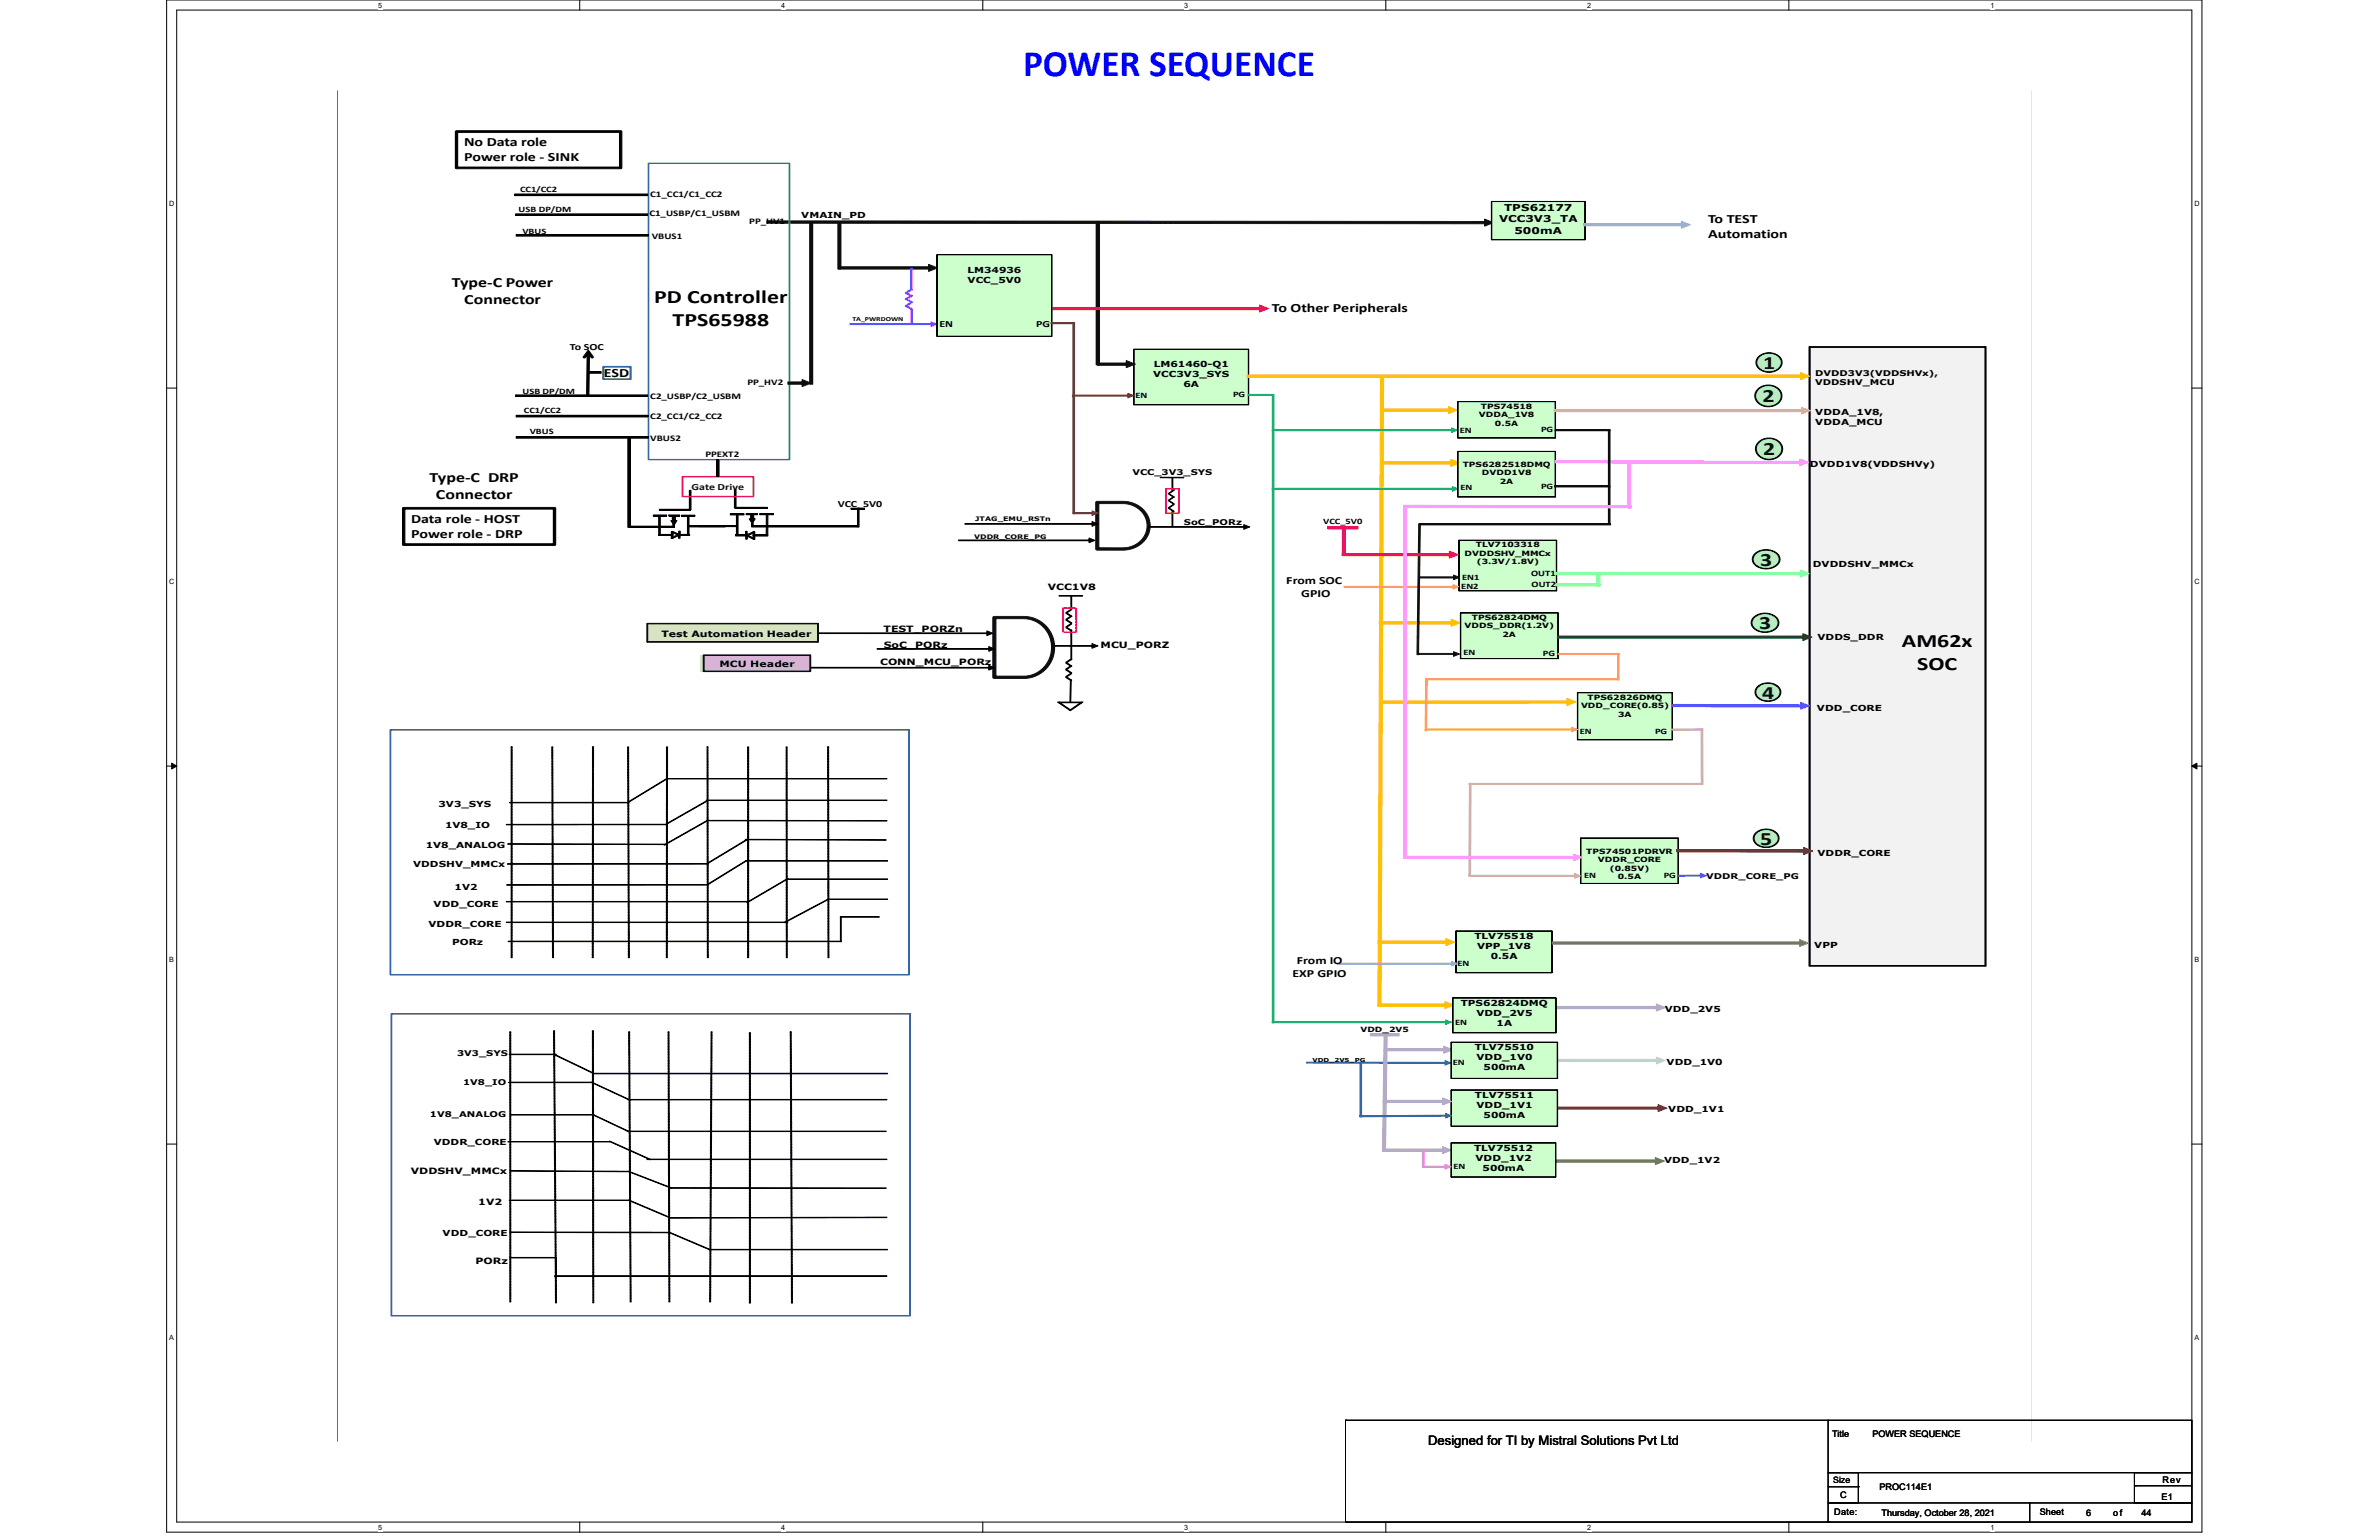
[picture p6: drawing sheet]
<svg xmlns="http://www.w3.org/2000/svg" width="432mm" height="279mm" viewBox="0 0 432 279" stroke-linecap="round" stroke-linejoin="round" font-family="sans-serif">
<defs><g id="words">
<text font-size="6.8" fill="#00f" x="185.7" y="13.8">POWER SEQUENCE</text>
<g font-size="3.4">
<text x="118.7" y="55.1">PD Controller</text>
<text x="122.1" y="59.2">TPS65988</text>
<text x="345.2" y="117.4">AM62x</text>
<text x="348" y="121.5">SOC</text>
</g>
<g font-size="3.4" fill="#0d0d0d">
<text x="320" y="66.9">1</text>
<text x="319.9" y="73">2</text>
<text x="320" y="82.6">2</text>
<text x="319.5" y="102.6">3</text>
<text x="319.3" y="114.2">3</text>
<text x="319.8" y="126.7">4</text>
<text x="319.5" y="153.3">5</text>
</g>
<g font-size="2.6">
<text x="82" y="52.1">Type-C Power</text>
<text x="84.3" y="55.2">Connector</text>
<text x="78" y="87.4">Type-C DRP</text>
<text x="79.1" y="90.5">Connector</text>
</g>
<text font-size="2.4" x="259.2" y="262.2">Designed for TI by Mistral Solutions Pvt Ltd</text>
<g font-size="2.3">
<text x="84.2" y="26.5">No Data role</text>
<text x="84.2" y="29.3">Power role - SINK</text>
<text x="310" y="40.4">To TEST</text>
<text x="310" y="43.1">Automation</text>
<text x="230.9" y="56.6">To Other Peripherals</text>
<text x="109.6" y="68.4">ESD</text>
<text x="74.7" y="94.9">Data role - HOST</text>
<text x="74.7" y="97.6">Power role - DRP</text>
</g>
<g font-size="2">
<text x="233.5" y="105.9">From SOC</text>
<text x="236.2" y="108.3">GPIO</text>
<text x="234.6" y="177.2">EXP GPIO</text>
<text x="235.4" y="174.8">From IO</text>
</g>
<g font-size="1.7">
<text x="272.1" y="40.3">VCC3V3_TA</text>
<text x="273" y="38.3">TPS62177</text>
<text x="274.9" y="42.4">500mA</text>
<text x="170.5" y="59.4">EN</text>
<text x="188.1" y="59.3">PG</text>
<text x="103.4" y="63.5">To SOC</text>
<text x="152.1" y="92">VCC_5V0</text>
</g>
<text font-size="1.7" fill="#0d0d0d" x="125.5" y="88.9">Gate Drive</text>
<g font-size="1.6">
<text x="118" y="35.7">C1_CC1/C1_CC2</text>
<text x="117.9" y="39.2">C1_USBP/C1_USBM</text>
<text x="136" y="40.6">PP_HV1</text>
<text x="118.3" y="43.4">VBUS1</text>
<text x="135.6" y="69.9">PP_HV2</text>
<text x="118" y="72.4">C2_USBP/C2_USBM</text>
<text x="118" y="76">C2_CC1/C2_CC2</text>
<text x="118" y="80">VBUS2</text>
<text x="128.1" y="83">PPEXT2</text>
<text x="190.2" y="107.1">VCC1V8</text>
<text x="120.1" y="115.5">Test Automation Header</text>
<text x="160.4" y="114.6">TEST_PORZn</text>
<text x="160.4" y="117.5">SoC_PORz</text>
<text x="199.8" y="117.6">MCU_PORZ</text>
<text x="130.6" y="121">MCU Header</text>
<text x="159.7" y="120.6">CONN_MCU_PORz</text>
<text x="74.6" y="213.1">VDDSHV_MMCx</text>
<text x="86.8" y="218.7">1V2</text>
<text x="86.3" y="229.3">PORz</text>
<text x="332.5" y="260.6">Title</text>
<text x="339.9" y="260.6">POWER SEQUENCE</text>
<text x="332.7" y="269">Size</text>
<text x="392.5" y="269">Rev</text>
<text x="332.9" y="274.9">Date:</text>
<text x="334" y="271.8">C</text>
<text x="341.1" y="270.3">PROC114E1</text>
<text x="341.5" y="275.1">Thursday, October 28, 2021</text>
<text x="370.2" y="274.9">Sheet</text>
<text x="378.6" y="275.1">6</text>
<text x="383.6" y="275.1">of</text>
<text x="388.7" y="275.1">44</text>
<text x="392.3" y="272.1">E1</text>
</g>
<g font-size="1.5">
<text x="94.4" y="34.9">CC1/CC2</text>
<text x="94.1" y="38.5">USB DP/DM</text>
<text x="145.4" y="39.5">VMAIN_PD</text>
<text x="94.8" y="42.5">VBUS</text>
<text x="175.6" y="49.5">LM34936</text>
<text x="175.6" y="51.3">VCC_5V0</text>
<text x="94.8" y="71.4">USB DP/DM</text>
<text x="209.3" y="68.4">VCC3V3_SYS</text>
<text x="209.4" y="66.7">LM61460-Q1</text>
<text x="214.8" y="70.2">6A</text>
<text x="95.1" y="74.9">CC1/CC2</text>
<text x="206.1" y="72.2">EN</text>
<text x="223.8" y="72">PG</text>
<text x="329.5" y="75.3">VDDA_1V8,</text>
<text x="329.5" y="77.1">VDDA_MCU</text>
<text x="96.1" y="78.7">VBUS</text>
<text x="265" y="78.5">EN</text>
<text x="279.7" y="78.3">PG</text>
<text x="265.1" y="89">EN</text>
<text x="279.7" y="88.7">PG</text>
<text x="328.5" y="84.8">DVDD1V8(VDDSHVy)</text>
<text x="240.2" y="95">VCC_5V0</text>
<text x="265.2" y="106.9">EN2</text>
<text x="265.4" y="105.2">EN1</text>
<text x="277.9" y="104.6">OUT1</text>
<text x="278" y="106.6">OUT2</text>
<text x="329" y="102.9">DVDDSHV_MMCx</text>
<text x="265.6" y="118.8">EN</text>
<text x="280" y="119">PG</text>
<text x="329.9" y="116.1">VDDS_DDR</text>
<text x="329.8" y="129.1">VDD_CORE</text>
<text x="286.7" y="133.2">EN</text>
<text x="300.4" y="133.1">PG</text>
<text x="79.6" y="146.3">3V3_SYS</text>
<text x="77.3" y="153.9">1V8_ANALOG</text>
<text x="80.8" y="150.2">1V8_IO</text>
<text x="329.9" y="155.2">VDDR_CORE</text>
<text x="75" y="157.3">VDDSHV_MMCx</text>
<text x="82.5" y="161.4">1V2</text>
<text x="287.5" y="159.3">EN</text>
<text x="302" y="159.4">PG</text>
<text x="78.7" y="164.5">VDD_CORE</text>
<text x="77.8" y="168.3">VDDR_CORE</text>
<text x="82.1" y="171.4">PORz</text>
<text x="267.6" y="170.4">TLV75518</text>
<text x="268.1" y="172.2">VPP_1V8</text>
<text x="270.6" y="174">0.5A</text>
<text x="329.3" y="172">VPP</text>
<text x="264.5" y="175.3">EN</text>
<text x="264.1" y="186">EN</text>
<text x="265.1" y="182.5">TPS62824DMQ</text>
<text x="268" y="184.3">VDD_2V5</text>
<text x="302.1" y="183.6">VDD_2V5</text>
<text x="267.7" y="190.6">TLV75510</text>
<text x="271.6" y="186.1">1A</text>
<text x="263.7" y="193.3">EN</text>
<text x="268" y="192.4">VDD_1V0</text>
<text x="269.3" y="194.2">500mA</text>
<text x="302.5" y="193.2">VDD_1V0</text>
<text x="267.7" y="199.2">TLV75511</text>
<text x="268" y="201.1">VDD_1V1</text>
<text x="269.3" y="202.8">500mA</text>
<text x="302.8" y="201.8">VDD_1V1</text>
<text x="78.7" y="207.7">VDDR_CORE</text>
<text x="267.5" y="208.8">TLV75512</text>
<text x="263.8" y="212.1">EN</text>
<text x="267.8" y="210.7">VDD_1V2</text>
<text x="269.1" y="212.4">500mA</text>
<text x="302" y="210.9">VDD_1V2</text>
<text x="80.3" y="224.2">VDD_CORE</text>
</g>
<g font-size="1.4">
<text x="329.5" y="68.2">DVDD3V3(VDDSHVx),</text>
<text x="329.5" y="69.9">VDDSHV_MCU</text>
<text x="205.5" y="86.2">VCC_3V3_SYS</text>
<text x="214.9" y="95.2">SoC_PORz</text>
<text x="309.7" y="159.5">VDDR_CORE_PG</text>
<text x="83" y="191.6">3V3_SYS</text>
<text x="84" y="196.9">1V8_IO</text>
<text x="78" y="202.7">1V8_ANALOG</text>
</g>
<g font-size="1.3">
<text x="68.6" y="1.4">5</text>
<text x="141.8" y="1.4">4</text>
<text x="215" y="1.4">3</text>
<text x="288.1" y="1.4">2</text>
<text x="361.3" y="1.4">1</text>
<text x="30.7" y="37.3">D</text>
<text x="398.3" y="37.3">D</text>
<text x="268.4" y="75.7">VDDA_1V8</text>
<text x="268.8" y="74.2">TPS74518</text>
<text x="271.3" y="77.2">0.5A</text>
<text x="265.5" y="84.7">TPS6282518DMQ</text>
<text x="269" y="86.3">DVDD1V8</text>
<text x="272.2" y="87.8">2A</text>
<text x="265.8" y="100.8">DVDDSHV_MMCx</text>
<text x="267.9" y="99.3">TLV7103318</text>
<text x="30.7" y="105.9">C</text>
<text x="268" y="102.4">(3.3V/1.8V)</text>
<text x="398.3" y="105.9">C</text>
<text x="267.2" y="112.5">TPS62824DMQ</text>
<text x="265.8" y="114">VDDS_DDR(1.2V)</text>
<text x="272.7" y="115.6">2A</text>
<text x="287" y="128.5">VDD_CORE(0.85)</text>
<text x="288.1" y="127">TPS62826DMQ</text>
<text x="293.7" y="130">3A</text>
<text x="287.9" y="154.9">TPS74501PDRVR</text>
<text x="290" y="156.4">VDDR_CORE</text>
<text x="292.2" y="157.9">(0.85V)</text>
<text x="293.6" y="159.5">0.5A</text>
<text x="30.7" y="174.5">B</text>
<text x="398.3" y="174.5">B</text>
<text x="246.9" y="187.2">VDD_2V5</text>
<text x="30.7" y="243">A</text>
<text x="398.3" y="243">A</text>
<text x="68.6" y="277.5">5</text>
<text x="141.8" y="277.5">4</text>
<text x="215" y="277.5">3</text>
<text x="288.1" y="277.5">2</text>
<text x="361.3" y="277.5">1</text>
</g>
<g font-size="1.1">
<text x="154.7" y="58.2">TA_PWRDOWN</text>
<text x="177" y="94.6">JTAG_EMU_RSTn</text>
<text x="176.8" y="97.8">VDDR_CORE_PG</text>
</g>
<text font-size="1" x="238.3" y="192.6">VDD_2V5_PG</text>
</g></defs>
<path d="M30.2 0h369.5v278h-369.5zM32.1 1.8h365.7v274.3h-365.7z" fill="none" stroke="#000" stroke-width=".18"/>
<g fill="#fff">
<path d="M68.7 .2h.7v1.4h-.7z"/>
<path d="M68.7 276.3h.7v1.5h-.7z"/>
</g>
<path d="M105.2 0v1.8M105.2 276.1v1.9" fill="none" stroke="#000" stroke-width=".18"/>
<g fill="#fff">
<path d="M141.8 .2h.7v1.4h-.7z"/>
<path d="M141.8 276.3h.7v1.5h-.7z"/>
</g>
<path d="M178.4 0v1.8M178.4 276.1v1.9" fill="none" stroke="#000" stroke-width=".18"/>
<g fill="#fff">
<path d="M215 .2h.7v1.4h-.7z"/>
<path d="M215 276.3h.7v1.5h-.7z"/>
</g>
<path d="M251.5 0v1.8M251.5 276.1v1.9" fill="none" stroke="#000" stroke-width=".18"/>
<g fill="#fff">
<path d="M288.1 .2h.7v1.4h-.7z"/>
<path d="M288.1 276.3h.7v1.5h-.7z"/>
</g>
<path d="M324.7 0v1.8M324.7 276.1v1.9" fill="none" stroke="#000" stroke-width=".18"/>
<g fill="#fff">
<path d="M361.3 .2h.7v1.4h-.7z"/>
<path d="M361.3 276.3h.7v1.5h-.7z"/>
<path d="M30.7 36.1h1v1.5h-1z"/>
<path d="M398.3 36.1h.9v1.5h-.9z"/>
<path d="M30.7 104.7h1v1.5h-1z"/>
<path d="M398.3 104.7h.9v1.5h-.9z"/>
</g>
<path d="M30.2 70.4h1.9M397.8 70.4h1.9" fill="none" stroke="#000" stroke-width=".18"/>
<g fill="#fff">
<path d="M30.7 173.3h.9v1.4h-.9z"/>
<path d="M398.3 173.3h.9v1.4h-.9z"/>
</g>
<path d="M30.2 139h1.9M31.2 138.5l.9 .5-.9 .5zM397.8 139l.9-.5v1zM397.8 139h1.9" fill="none" stroke="#000" stroke-width=".18"/>
<path d="M31.2 138.5l.9 .5-.9 .5zM397.8 139l.9-.5v1z" fill="#000"/>
<g fill="#fff">
<path d="M30.7 241.9h.9v1.4h-.9z"/>
<path d="M398.3 241.9h.9v1.4h-.9z"/>
</g>
<path d="M30.2 207.6h1.9M397.8 207.6h1.9" fill="none" stroke="#000" stroke-width=".18"/>
<path d="M61.3 16.5h307.3v245h-307.3z" fill="#fff"/>
<path d="M61.3 16.5h307.3v245h-307.3z" fill="none" stroke="#000" stroke-width=".18"/>
<path d="M61.3 16.4h307.3v245.2h-307.3z" fill-rule="evenodd" fill="#fff"/>
<path d="M139.2 40.1l130.5 .1v.4l-130.5-.1zM269.5 39.7l1.6 .7-1.6 .6z" fill="#0d0d0d"/>
<path d="M269.5 39.7l1.6 .7-1.6 .6zM139.2 40.1l130.5 .1v.4l-130.5-.1z" fill="none" stroke="#0d0d0d" stroke-width=".18"/>
<path d="M270.7 36.6h17v6.9h-17z" fill-rule="evenodd" fill="#cfc"/>
<path d="M270.7 36.5h17v7h-17zM270.7 36.6v6.9h17v-6.9z" fill="#000"/>
<path d="M270.7 36.5h17v7h-17zM270.7 36.6h17v6.9h-17z" fill="none" stroke="#000" stroke-width=".18"/>
<path d="M287.4 40.6h18.1v.4h-18.1zM305.2 40.1l1.6 .7-1.6 .6z" fill="#95b3d7"/>
<path d="M287.4 40.6h18.1v.4h-18.1zM305.2 40.1l1.6 .7-1.6 .6z" fill="none" stroke="#95b3d7" stroke-width=".18"/>
<path d="M250.6 68.1h.5l-.4 114.5h-.6z" fill="#ffc000"/>
<path d="M250.6 68.1h.5l-.4 114.5h-.6z" fill="none" stroke="#ffc000" stroke-width=".18"/>
<path d="M152.2 48.4v.4h16.6v-.4zM168.6 48v1.2l1.6-.6z" fill="#0d0d0d"/>
<path d="M152.2 48.4h16.6v.4h-16.6zM168.6 48l1.6 .6-1.6 .6z" fill="none" stroke="#0d0d0d" stroke-width=".18"/>
<path d="M205.8 63.4h20.8v10h-20.8z" fill-rule="evenodd" fill="#cfc"/>
<path d="M205.8 63.3h20.8v10.2h-20.8zM205.8 63.4v10h20.8v-10z" fill="#000"/>
<path d="M205.8 63.3h20.8v10.2h-20.8zM205.8 63.4h20.8v10h-20.8z" fill="none" stroke="#000" stroke-width=".18"/>
<path d="M199.2 65.9h5.5v.4h-5.5zM204.4 65.4l1.7 .7-1.7 .6z" fill="#0d0d0d"/>
<path d="M199.2 65.9h5.5v.4h-5.5zM204.4 65.4l1.7 .7-1.7 .6z" fill="none" stroke="#0d0d0d" stroke-width=".18"/>
<path d="M152.1 40.2h.5v8.6h-.5z" fill="#0d0d0d"/>
<path d="M152.1 40.2h.5v8.6h-.5z" fill="none" stroke="#0d0d0d" stroke-width=".18"/>
<path d="M154.3 58.7h14.9v.2h-14.9zM169 58.4l1.1 .4-1.1 .4z" fill="#c0f"/>
<path d="M154.3 58.7h14.9v.2h-14.9zM169 58.4l1.1 .4-1.1 .4z" fill="none" stroke="#c0f" stroke-width=".18"/>
<path d="M250.1 182.1v.5h12.4v-.5zM262.3 181.7v1.3l1.6-.7z" fill="#ffc000"/>
<path d="M250.1 182.1h12.4v.5h-12.4zM262.3 181.7l1.6 .6-1.6 .7z" fill="none" stroke="#ffc000" stroke-width=".18"/>
<path d="M251.2 190.2h11.1v.5h-11.1zM262.1 189.8l1.6 .6-1.6 .7z" fill="#b3a2c7"/>
<path d="M251.2 190.2h11.1v.5h-11.1zM262.1 189.8l1.6 .6-1.6 .7z" fill="none" stroke="#b3a2c7" stroke-width=".18"/>
<path d="M230.9 185.4h31.7v.2h-31.7zM262.4 185l1.1 .5-1.1 .4z" fill="#00b050"/>
<path d="M230.9 185.4h31.7v.2h-31.7zM262.4 185l1.1 .5-1.1 .4z" fill="none" stroke="#00b050" stroke-width=".18"/>
<path d="M237.1 192.7h25.4v.2h-25.4zM262.3 192.4l1.1 .4-1.1 .5z" fill="#31859c"/>
<path d="M237.1 192.7h25.4v.2h-25.4zM262.3 192.4l1.1 .4-1.1 .5z" fill="none" stroke="#31859c" stroke-width=".18"/>
<path d="M226.6 71.7h4.6" fill="none" stroke="#00b050" stroke-width=".22"/>
<path d="M226.6 71.6h4.6v.2h-4.6zM230.9 71.7h.3v113.9h-.3z" fill="none" stroke="#00b050" stroke-width=".18"/>
<path d="M231.1 71.7v113.9" fill="none" stroke="#00b050" stroke-width=".27"/>
<path d="M230.9 88.6v.2h32.9v-.2zM263.6 88.3v.8l1.1-.4z" fill="#00b050"/>
<path d="M230.9 88.6h32.9v.2h-32.9zM263.6 88.3l1.1 .4-1.1 .4z" fill="none" stroke="#00b050" stroke-width=".18"/>
<path d="M230.9 77.9v.3h32.8v-.3zM263.5 77.6v.9l1.1-.4z" fill="#00b050"/>
<path d="M230.9 77.9h32.8v.3h-32.8zM263.5 77.6l1.1 .5-1.1 .4z" fill="none" stroke="#00b050" stroke-width=".18"/>
<path d="M71 183.9h94.2v54.9h-94.2zM71 184l.1 54.7h94.1l-.1-54.8z" fill="#3465a4"/>
<path d="M71 183.9h94.2v54.9h-94.2zM71 184l94.1-.1 .1 54.8h-94.1z" fill="none" stroke="#3465a4" stroke-width=".18"/>
<g fill="none" stroke="#000" stroke-width=".18">
<path d="M92.3 196.4h15.2M92.3 196.3h15.2v.1h-15.2zM92.4 191.3h8.6M92.4 191.2h8.6v.2h-8.6zM100.5 191.2l7.4 3.6h-.1l-7.4-3.5zM107.9 194.7h53.2v.1h-53.2zM107.9 194.8h53.2M92.2 207.1h18.5v.1h-18.5zM92.2 207.1h18.5M92.4 217.8h21.9M92.4 217.7h21.9v.1h-21.9zM92.6 212.4l21.6 .1v.1l-21.6-.1z"/>
<path d="M107.7 202.2l6.7 3.2h-.1l-6.7-3.1zM110.6 207l7.5 3.3-.1 .1-7.4-3.3zM113.9 205.2h46.9v.1h-46.9zM113.9 205.3h46.9M114.1 217.7l7.5 3.1-.1 .1-7.4-3.1zM114.3 212.5l7.6 3v.1l-7.7-3zM117.4 210.3h43.6v.1h-43.6zM117.4 210.3h43.6M121.4 215.6h39.4M121.4 215.5h39.4v.1h-39.4zM92.5 228.2h8.5M92.5 228.1h8.5v.1h-8.5z"/>
<path d="M100.7 231.5h60.3v.1h-60.3zM100.7 231.5h60.3M100.8 228.1h.2v3.5h-.2zM100.9 228.1v3.5M121.4 220.9l39.6-.1v.1l-39.6 .1z"/>
</g>
<path d="M92.6 212.5h21.6" fill="none" stroke="#000" stroke-width=".22"/>
<path d="M100.5 191.2l7.4 3.6h-.1l-7.4-3.5zM107.7 202.2l6.7 3.2h-.1l-6.7-3.1zM110.6 207l7.5 3.3-.1 .1-7.4-3.3zM114.1 217.7l7.5 3.1-.1 .1-7.4-3.1zM114.3 212.5l7.6 3v.1l-7.7-3z" fill="#000"/>
<path d="M121.4 220.9h39.6" fill="none" stroke="#000" stroke-width=".2"/>
<path d="M70.8 132.4h94.2l.1 44.4-94.3 .1zM70.9 132.5v44.3h94.1l-.1-44.4z" fill="#3465a4"/>
<path d="M70.8 132.4h94.2l.1 44.4-94.3 .1zM70.9 132.5l94-.1 .1 44.4h-94.1z" fill="none" stroke="#3465a4" stroke-width=".18"/>
<g fill="#000">
<path d="M113.8 145.6l7.3-4.4v.1l-7.2 4.4zM120.5 153.3l8-4.6 .1 .1-8 4.6zM120.9 149.4l7.6-4.2-7.5 4.3zM128.4 156.6l7.2-4.4 .1 .1-7.2 4.4zM128.3 160.5l7.1-4.4 .1 .1-7.1 4.4zM135.5 163.7l7.5-4.3h.1l-7.5 4.4zM142.4 167.3l8-4.2v.1l-8 4.2zM121.5 223.5l7.4 3.2v.1l-7.5-3.2z"/>
<path d="M92.8 135.5v.2h.2v-.2zM92.8 135.8v.2h.2v-.2zM92.8 136.1v.1h.2v-.1zM92.8 136.4v.1h.2v-.1zM92.8 136.7v.1h.2v-.1zM92.8 136.9v.2h.2v-.2zM92.8 137.2v.2h.2v-.2zM92.8 137.5v.2h.2v-.2zM92.8 137.8v.1h.2v-.1zM92.8 138.1v.1h.2v-.1zM92.8 138.4v.1h.2v-.1zM92.8 138.6v.2h.2v-.2zM92.8 138.9v.2h.2v-.2zM92.8 139.2v.1h.2v-.1zM92.8 139.5v.1h.2v-.1zM92.8 139.8v.1h.2v-.1zM92.8 140.1v.1h.2v-.1zM92.8 140.3v.2h.2v-.2zM92.8 140.6v.2h.2v-.2zM92.8 140.9v.1h.2v-.1zM92.8 141.2v.1h.2v-.1zM92.8 141.5v.1h.2v-.1zM92.8 141.7v.2h.2v-.2zM92.8 142v.2h.2v-.2zM92.8 142.3v.1h.2v-.1zM92.8 142.6v.1h.2v-.1zM92.8 142.9v.1h.2v-.1zM92.8 143.2v.1h.2v-.1zM92.8 143.4v.2h.2v-.2zM92.8 143.7v.2h.2v-.2zM92.8 144v.1h.2v-.1zM92.8 144.3v.1h.2v-.1zM92.8 144.6v.1h.2v-.1zM92.8 144.8v.2h.2v-.2zM92.8 145.1v.2h.2v-.2zM92.8 145.4v.2h.2v-.2zM92.8 145.7v.1h.2v-.1zM92.8 146v.1h.2v-.1zM92.8 146.3v.1h.2v-.1zM92.8 146.5v.2h.2v-.2zM92.8 146.8v.2h.2v-.2zM92.8 147.1v.1h.2v-.1zM92.8 147.4v.1h.2v-.1zM92.8 147.7v.1h.2v-.1zM92.8 148v.1h.2v-.1zM92.8 148.2v.2h.2v-.2zM92.8 148.5v.2h.2v-.2zM92.8 148.8v.1h.2v-.1zM92.8 149.1v.1h.2v-.1zM92.8 149.4v.1h.2v-.1zM92.8 149.6v.2h.2v-.2zM92.8 149.9v.2h.2v-.2zM92.8 150.2v.1h.2v-.1zM92.8 150.5v.1h.2v-.1zM92.8 150.8v.1h.2v-.1zM92.8 151.1v.1h.2v-.1zM92.8 151.3v.2h.2v-.2zM92.8 151.6v.2h.2v-.2zM92.8 151.9v.1h.2v-.1zM92.8 152.2v.1h.2v-.1zM92.8 152.5v.1h.2v-.1zM92.8 152.7v.2h.2v-.2zM92.8 153v.2h.2v-.2zM92.8 153.3v.2h.2v-.2zM92.8 153.6v.1h.2v-.1zM92.8 153.9v.1h.2v-.1zM92.8 154.2v.1h.2v-.1zM92.8 154.4v.2h.2v-.2zM92.8 154.7v.2h.2v-.2zM92.8 155v.1h.2v-.1zM92.8 155.3v.1h.2v-.1zM92.8 155.6v.1h.2v-.1zM92.8 155.9v.1h.2v-.1zM92.8 156.1v.2h.2v-.2zM92.8 156.4v.2h.2v-.2zM92.8 156.7v.1h.2v-.1zM92.8 157v.1h.2v-.1zM92.8 157.3v.1h.2v-.1zM92.8 157.5v.2h.2v-.2zM92.8 157.8v.2h.2v-.2zM92.8 158.1v.1h.2v-.1zM92.8 158.4v.1h.2v-.1zM92.8 158.7v.1h.2v-.1zM92.8 159v.1h.2v-.1zM92.8 159.2v.2h.2v-.2zM92.8 159.5v.2h.2v-.2zM92.8 159.8v.1h.2v-.1zM92.8 160.1v.1h.2v-.1zM92.8 160.4v.1h.2v-.1zM92.8 160.6v.2h.2v-.2zM92.8 160.9v.2h.2v-.2zM92.8 161.2v.2h.2v-.2zM92.8 161.5v.1h.2v-.1zM92.8 161.8v.1h.2v-.1zM92.8 162.1v.1h.2v-.1zM92.8 162.3v.2h.2v-.2zM92.8 162.6v.2h.2v-.2zM92.8 162.9v.1h.2v-.1zM92.8 163.2v.1h.2v-.1zM92.8 163.5v.1h.2v-.1zM92.8 163.8v.1h.2v-.1zM92.8 164v.2h.2v-.2zM92.8 164.3v.2h.2v-.2zM92.8 164.6v.1h.2v-.1zM92.8 164.9v.1h.2v-.1zM92.8 165.2v.1h.2v-.1zM92.8 165.4v.2h.2v-.2zM92.8 165.7v.2h.2v-.2zM92.8 166v.1h.2v-.1zM92.8 166.3v.1h.2v-.1zM92.8 166.6v.1h.2v-.1zM92.8 166.9v.1h.2v-.1zM92.8 167.1v.2h.2v-.2zM92.8 167.4v.2h.2v-.2zM92.8 167.7v.1h.2v-.1zM92.8 168v.1h.2v-.1zM92.8 168.3v.1h.2v-.1zM92.8 168.5v.2h.2v-.2zM92.8 168.8v.2h.2v-.2zM92.8 169.1v.2h.2v-.2zM92.8 169.4v.1h.2v-.1zM92.8 169.7v.1h.2v-.1zM92.8 170v.1h.2v-.1zM92.8 170.2v.2h.2v-.2zM92.8 170.5v.2h.2v-.2zM92.8 170.8v.1h.2v-.1zM92.8 171.1v.1h.2v-.1zM92.8 171.4v.1h.2v-.1zM92.8 171.7v.1h.2v-.1zM92.8 171.9v.2h.2v-.2zM92.8 172.2v.2h.2v-.2zM92.8 172.5v.1h.2v-.1zM92.8 172.8v.1h.2v-.1zM92.8 173.1v.1h.2v-.1zM92.8 173.3v.2h.2v-.2zM92.8 173.6v.2h.2v-.2z"/>
<path d="M100.2 135.5h.1v.2h-.1zM100.2 135.9h.1v.1h-.1zM100.2 136.1h.1v.2h-.1zM100.2 136.4h.1v.2h-.1zM100.2 136.7h.1v.1h-.1zM100.2 137h.1v.1h-.1zM100.2 137.3h.1v.1h-.1zM100.2 137.5h.1v.2h-.1zM100.2 137.8h.1v.2h-.1zM100.2 138.1h.1v.2h-.1zM100.2 138.4h.1v.1h-.1zM100.2 138.7h.1v.1h-.1zM100.2 139h.1v.1h-.1zM100.2 139.2h.1v.2h-.1zM100.2 139.5h.1v.2h-.1zM100.2 139.8h.1v.1h-.1zM100.2 140.1h.1v.1h-.1zM100.2 140.4h.1v.1h-.1zM100.2 140.7h.1v.1h-.1zM100.2 140.9h.1v.2h-.1zM100.2 141.2h.1v.2h-.1zM100.2 141.5h.1v.1h-.1zM100.2 141.8h.1v.1h-.1zM100.2 142.1h.1v.1h-.1zM100.2 142.3h.2v.2h-.2zM100.2 142.6h.2v.2h-.2zM100.2 142.9h.2v.1h-.2zM100.2 143.2h.2v.1h-.2zM100.2 143.5h.2v.1h-.2zM100.2 143.8h.2v.1h-.2zM100.2 144h.2v.2h-.2zM100.2 144.3h.2v.2h-.2zM100.2 144.6h.2v.1h-.2zM100.2 144.9h.2v.1h-.2zM100.2 145.2h.2v.1h-.2zM100.2 145.4h.2v.2h-.2zM100.2 145.7h.2v.2h-.2zM100.2 146h.2v.2h-.2zM100.2 146.3h.2v.1h-.2zM100.2 146.6h.2v.1h-.2zM100.2 146.9h.2v.1h-.2zM100.2 147.1h.2v.2h-.2zM100.2 147.4h.2v.2h-.2zM100.2 147.7h.2v.1h-.2zM100.2 148h.2v.1h-.2zM100.2 148.3h.2v.1h-.2zM100.2 148.6h.2v.1h-.2zM100.2 148.8h.2v.2h-.2zM100.2 149.1h.2v.2h-.2zM100.2 149.4h.2v.1h-.2zM100.2 149.7h.2v.1h-.2zM100.2 150h.2v.1h-.2zM100.2 150.2h.2v.2h-.2zM100.2 150.5h.2v.2h-.2zM100.2 150.8h.2v.1h-.2zM100.2 151.1h.2v.1h-.2zM100.2 151.4h.2v.1h-.2zM100.2 151.7h.2v.1h-.2zM100.2 151.9h.2v.2h-.2zM100.2 152.2h.2v.2h-.2zM100.2 152.5h.2v.1h-.2zM100.2 152.8h.2v.1h-.2zM100.2 153.1h.2v.1h-.2zM100.2 153.3h.2v.2h-.2zM100.2 153.6h.2v.2h-.2zM100.2 153.9h.2v.2h-.2zM100.2 154.2h.2v.1h-.2zM100.2 154.5h.2v.1h-.2zM100.2 154.8h.2v.1h-.2zM100.2 155h.2v.2h-.2zM100.2 155.3h.2v.2h-.2zM100.2 155.6h.2v.1h-.2zM100.2 155.9h.2v.1h-.2zM100.2 156.2h.2v.1h-.2zM100.2 156.5h.2v.1h-.2zM100.2 156.7h.2v.2h-.2zM100.2 157h.2v.2h-.2zM100.2 157.3h.2v.1h-.2zM100.2 157.6h.2v.1h-.2zM100.2 157.9h.2v.1h-.2zM100.2 158.1h.2v.2h-.2zM100.2 158.4h.2v.2h-.2zM100.2 158.7h.2v.1h-.2zM100.2 159h.2v.1h-.2zM100.2 159.3h.2v.1h-.2zM100.2 159.6h.2v.1h-.2zM100.2 159.8h.2v.2h-.2zM100.2 160.1h.2v.2h-.2zM100.2 160.4h.2v.1h-.2zM100.2 160.7h.2v.1h-.2zM100.2 161h.2v.1h-.2zM100.2 161.2h.2v.2h-.2zM100.2 161.5h.2v.2h-.2zM100.2 161.8h.2v.2h-.2zM100.2 162.1h.2v.1h-.2zM100.2 162.4h.2v.1h-.2zM100.2 162.7h.2v.1h-.2zM100.2 162.9h.2v.2h-.1zM100.3 163.2h.1v.2h-.1zM100.3 163.5h.1v.1h-.1zM100.3 163.8h.1v.1h-.1zM100.3 164.1h.1v.1h-.1zM100.3 164.4h.1v.1h-.1zM100.3 164.6h.1v.2h-.1zM100.3 164.9h.1v.2h-.1zM100.3 165.2h.1v.1h-.1zM100.3 165.5h.1v.1h-.1zM100.3 165.8h.1v.1h-.1zM100.3 166h.1v.2h-.1zM100.3 166.3h.1v.2h-.1zM100.3 166.6h.1v.1h-.1zM100.3 166.9h.1v.1h-.1zM100.3 167.2h.1v.1h-.1zM100.3 167.5h.1v.1h-.1zM100.3 167.7h.1v.2h-.1zM100.3 168h.1v.2h-.1zM100.3 168.3h.1v.1h-.1zM100.3 168.6h.1v.1h-.1zM100.3 168.9h.1v.1h-.1zM100.3 169.1h.1v.2h-.1zM100.3 169.4h.1v.2h-.1zM100.3 169.7h.1v.2h-.1zM100.3 170h.1v.1h-.1zM100.3 170.3h.1v.1h-.1zM100.3 170.6h.1v.1h-.1zM100.3 170.8h.2v.2h-.2zM100.3 171.1h.2v.2h-.2zM100.3 171.4h.2v.1h-.2zM100.3 171.7h.2v.1h-.2zM100.3 172h.2v.1h-.2zM100.3 172.2h.2v.2h-.2zM100.3 172.5h.2v.2h-.2zM100.3 172.8h.2v.2h-.2zM100.3 173.1h.2v.1h-.2zM100.3 173.4h.2v.1h-.2zM100.3 173.7l.2 .1z"/>
<path d="M107.5 135.5v.2h.2v-.2zM107.5 135.8v.2h.2v-.2zM107.5 136.1v.1h.2v-.1zM107.5 136.4v.1h.2v-.1zM107.5 136.7v.1h.2v-.1zM107.5 136.9v.2h.2v-.2zM107.5 137.2v.2h.2v-.2zM107.5 137.5v.2h.2v-.2zM107.5 137.8v.1h.2v-.1zM107.5 138.1v.1h.2v-.1zM107.5 138.4v.1h.2v-.1zM107.5 138.6v.2h.2v-.2zM107.5 138.9v.2h.2v-.2zM107.5 139.2v.1h.2v-.1zM107.5 139.5v.1h.2v-.1zM107.5 139.8v.1h.2v-.1zM107.5 140.1v.1h.2v-.1zM107.5 140.3v.2h.2v-.2zM107.5 140.6v.2h.2v-.2zM107.5 140.9v.1h.2v-.1zM107.5 141.2v.1h.2v-.1zM107.5 141.5v.1h.2v-.1zM107.5 141.7v.2h.2v-.2zM107.5 142v.2h.2v-.2zM107.5 142.3v.1h.2v-.1zM107.5 142.6v.1h.2v-.1zM107.5 142.9v.1h.2v-.1zM107.5 143.2v.1h.2v-.1zM107.5 143.4v.2h.2v-.2zM107.5 143.7v.2h.2v-.2zM107.5 144v.1h.2v-.1zM107.5 144.3v.1h.2v-.1zM107.5 144.6v.1h.2v-.1zM107.5 144.8v.2h.2v-.2zM107.5 145.1v.2h.2v-.2zM107.5 145.4v.2h.2v-.2zM107.5 145.7v.1h.2v-.1zM107.5 146v.1h.2v-.1zM107.5 146.3v.1h.2v-.1zM107.5 146.5v.2h.2v-.2zM107.5 146.8v.2h.2v-.2zM107.5 147.1v.1h.2v-.1zM107.5 147.4v.1h.2v-.1zM107.5 147.7v.1h.2v-.1zM107.5 148v.1h.2v-.1zM107.5 148.2v.2h.2v-.2zM107.5 148.5v.2h.2v-.2zM107.5 148.8v.1h.2v-.1zM107.5 149.1v.1h.2v-.1zM107.5 149.4v.1h.2v-.1zM107.5 149.6v.2h.2v-.2zM107.5 149.9v.2h.2v-.2zM107.5 150.2v.1h.2v-.1zM107.5 150.5v.1h.2v-.1zM107.5 150.8v.1h.2v-.1zM107.5 151.1v.1h.2v-.1zM107.5 151.3v.2h.2v-.2zM107.5 151.6v.2h.2v-.2zM107.5 151.9v.1h.2v-.1zM107.5 152.2v.1h.2v-.1zM107.5 152.5v.1h.2v-.1zM107.5 152.7v.2h.2v-.2zM107.5 153v.2h.2v-.2zM107.5 153.3v.2h.2v-.2zM107.5 153.6v.1h.2v-.1zM107.5 153.9v.1h.2v-.1zM107.5 154.2v.1h.2v-.1zM107.5 154.4v.2h.2v-.2zM107.5 154.7v.2h.2v-.2zM107.5 155v.1h.2v-.1zM107.5 155.3v.1h.2v-.1zM107.5 155.6v.1h.2v-.1zM107.5 155.9v.1h.2v-.1zM107.5 156.1v.2h.2v-.2zM107.5 156.4v.2h.2v-.2zM107.5 156.7v.1h.2v-.1zM107.5 157v.1h.2v-.1zM107.5 157.3v.1h.2v-.1zM107.5 157.5v.2h.2v-.2zM107.5 157.8v.2h.2v-.2zM107.5 158.1v.1h.2v-.1zM107.5 158.4v.1h.2v-.1zM107.5 158.7v.1h.2v-.1zM107.5 159v.1h.2v-.1zM107.5 159.2v.2h.2v-.2zM107.5 159.5v.2h.2v-.2zM107.5 159.8v.1h.2v-.1zM107.5 160.1v.1h.2v-.1zM107.5 160.4v.1h.2v-.1zM107.5 160.6v.2h.2v-.2zM107.5 160.9v.2h.2v-.2zM107.5 161.2v.2h.2v-.2zM107.5 161.5v.1h.2v-.1zM107.5 161.8v.1h.2v-.1zM107.5 162.1v.1h.2v-.1zM107.5 162.3v.2h.2v-.2zM107.5 162.6v.2h.2v-.2zM107.5 162.9v.1h.2v-.1zM107.5 163.2v.1h.2v-.1zM107.5 163.5v.1h.2v-.1zM107.5 163.8v.1h.2v-.1zM107.5 164v.2h.2v-.2zM107.5 164.3v.2h.2v-.2zM107.5 164.6v.1h.2v-.1zM107.5 164.9v.1h.2v-.1zM107.5 165.2v.1h.2v-.1zM107.5 165.4v.2h.2v-.2zM107.5 165.7v.2h.2v-.2zM107.5 166v.1h.2v-.1zM107.5 166.3v.1h.2v-.1zM107.5 166.6v.1h.2v-.1zM107.5 166.9v.1h.2v-.1zM107.5 167.1v.2h.2v-.2zM107.5 167.4v.2h.2v-.2zM107.5 167.7v.1h.2v-.1zM107.5 168v.1h.2v-.1zM107.5 168.3v.1h.2v-.1zM107.5 168.5v.2h.2v-.2zM107.5 168.8v.2h.2v-.2zM107.5 169.1v.2h.2v-.2zM107.5 169.4v.1h.2v-.1zM107.5 169.7v.1h.2v-.1zM107.5 170v.1h.2v-.1zM107.5 170.2v.2h.2v-.2zM107.5 170.5v.2h.2v-.2zM107.5 170.8v.1h.2v-.1zM107.5 171.1v.1h.2v-.1zM107.5 171.4v.1h.2v-.1zM107.5 171.7v.1h.2v-.1zM107.5 171.9v.2h.2v-.2zM107.5 172.2v.2h.2v-.2zM107.5 172.5v.1h.2v-.1zM107.5 172.8v.1h.2v-.1zM107.5 173.1v.1h.2v-.1zM107.5 173.3v.2h.2v-.2zM107.5 173.6v.2h.2v-.2z"/>
<path d="M113.9 135.5h.2v.2h-.2zM113.9 135.9h.2v.1h-.2zM113.9 136.1h.2v.2h-.2zM113.9 136.4h.2v.2h-.2zM113.9 136.7h.2v.1h-.2zM113.9 137h.2v.1h-.2zM113.9 137.3h.2v.1h-.2zM113.9 137.5h.2v.2h-.2zM113.9 137.8h.2v.2h-.2zM113.9 138.1h.2v.2h-.2zM113.9 138.4h.2v.1h-.2zM113.9 138.7h.2v.1h-.2zM113.9 139h.2v.1h-.2zM113.9 139.2h.2v.2h-.2zM113.9 139.5h.2v.2h-.2zM113.9 139.8h.2v.1h-.2zM113.9 140.1h.2v.1h-.2zM113.9 140.4h.2v.1h-.2zM113.9 140.7h.2v.1h-.2zM113.9 140.9h.2v.2h-.2zM113.9 141.2h.2v.2h-.2zM113.9 141.5h.2v.1h-.2zM113.9 141.8h.2v.1h-.2zM113.9 142.1h.2v.1h-.2zM113.9 142.3h.2v.2h-.2zM113.9 142.6h.2v.2h-.2zM113.9 142.9h.2v.1h-.2zM113.9 143.2h.2v.1h-.2zM113.9 143.5h.2v.1h-.2zM113.9 143.8h.2v.1h-.2zM114 144h.1v.2h-.1zM114 144.3h.1v.2h-.1zM114 144.6h.1v.1h-.1zM114 144.9h.1v.1h-.1zM114 145.2h.1v.1h-.1zM114 145.4h.1v.2h-.1zM114 145.7h.1v.2h-.1zM114 146h.1v.2h-.1zM114 146.3h.1v.1h-.1zM114 146.6h.1v.1h-.1zM114 146.9h.1v.1h-.1zM114 147.1h.1v.2h-.1zM114 147.4h.1v.2h-.1zM114 147.7h.1v.1h-.1zM114 148h.1v.1h-.1zM114 148.3h.1v.1h-.1zM114 148.6h.1v.1h-.1zM114 148.8h.1v.2h-.1zM114 149.1h.1v.2h-.1zM114 149.4h.1v.1h-.1zM114 149.7h.1v.1h-.1zM114 150h.1v.1h-.1zM114 150.2h.1v.2h-.1zM114 150.5h.1v.2h-.1zM114 150.8h.1v.1h-.1zM114 151.1h.1v.1h-.1zM114 151.4h.2v.1h-.2zM114 151.7h.2v.1h-.2zM114 151.9h.2v.2h-.2zM114 152.2h.2v.2h-.2zM114 152.5h.2v.1h-.2zM114 152.8h.2v.1h-.2zM114 153.1h.2v.1h-.2zM114 153.3h.2v.2h-.2zM114 153.6h.2v.2h-.2zM114 153.9h.2v.2h-.2zM114 154.2h.2v.1h-.2zM114 154.5h.2v.1h-.2zM114 154.8h.2v.1h-.2zM114 155h.2v.2h-.2zM114 155.3h.2v.2h-.2zM114 155.6h.2v.1h-.2zM114 155.9h.2v.1h-.2zM114 156.2h.2v.1h-.2zM114 156.5h.2v.1h-.2zM114 156.7h.2v.2h-.2zM114 157h.2v.2h-.2zM114 157.3h.2v.1h-.2zM114 157.6h.2v.1h-.2zM114 157.9h.2v.1h-.2zM114 158.1h.2v.2h-.2zM114 158.4h.2v.2h-.2zM114 158.7h.2v.1h-.2zM114 159h.2v.1h-.2zM114 159.3h.2v.1h-.2zM114 159.6h.2v.1h-.2zM114 159.8h.2v.2h-.2zM114 160.1h.2v.2h-.2zM114 160.4h.2v.1h-.2zM114 160.7h.2v.1h-.2zM114 161h.2v.1h-.2zM114 161.2h.2v.2h-.2zM114 161.5h.2v.2h-.2zM114 161.8h.2v.2h-.2zM114 162.1h.2v.1h-.2zM114 162.4h.2v.1h-.2zM114 162.7h.2v.1h-.2zM114 162.9h.2v.2h-.2zM114 163.2h.2v.2h-.2zM114 163.5h.2v.1h-.2zM114 163.8h.2v.1h-.2zM114 164.1h.2v.1h-.2zM114 164.4h.2v.1h-.2zM114 164.6h.2v.2h-.2zM114 164.9h.2v.2h-.2zM114 165.2h.2v.1h-.2zM114 165.5h.2v.1h-.2zM114 165.8h.2v.1h-.2zM114 166h.2v.2h-.2zM114 166.3h.2v.2h-.2zM114 166.6h.2v.1h-.2zM114 166.9h.2v.1h-.2zM114 167.2h.2v.1h-.2zM114 167.5h.2v.1h-.2zM114 167.7h.2v.2h-.2zM114 168h.2v.2h-.2zM114 168.3h.2v.1h-.2zM114 168.6h.2v.1h-.2zM114 168.9h.2v.1h-.2zM114 169.1h.2v.2h-.2zM114 169.4h.2v.2h-.2zM114 169.7h.2v.2h-.2zM114 170h.2v.1h-.2zM114 170.3h.2v.1h-.2zM114 170.6h.2v.1h-.2zM114 170.8h.2v.2h-.2zM114 171.1h.2v.2h-.2zM114 171.4h.2v.1h-.2zM114 171.7h.2v.1h-.2zM114 172h.2v.1h-.2zM114 172.2h.2v.2h-.2zM114 172.5h.2v.2h-.2zM114 172.8h.2v.2h-.2zM114 173.1h.2v.1h-.2zM114 173.4h.2v.1h-.2zM114.1 173.7l.1 .1z"/>
<path d="M121 135.5v.2h.2v-.2zM121 135.9v.1h.2v-.1zM121 136.1v.2h.2v-.2zM121 136.4v.2h.2v-.2zM121 136.7v.1h.2v-.1zM121 137v.1h.2v-.1zM121 137.3v.1h.2v-.1zM121 137.5v.2h.2v-.2zM121 137.8v.2h.2v-.2zM121 138.1v.2h.2v-.2zM121 138.4v.1h.2v-.1zM121 138.7v.1h.2v-.1zM121 139v.1h.2v-.1zM121 139.2v.2h.2v-.2zM121 139.5v.2h.2v-.2zM121 139.8v.1h.2v-.1zM121 140.1v.1h.2v-.1zM121 140.4v.1h.2v-.1zM121 140.7v.1h.2v-.1zM121 140.9v.2h.1v-.2zM121 141.2v.2h.1v-.2zM121 141.5v.1h.1v-.1zM121 141.8v.1h.1v-.1zM121 142.1v.1h.1v-.1zM121 142.3v.2h.1v-.2zM121 142.6v.2h.1v-.2zM121 142.9v.1h.1v-.1zM121 143.2v.1h.1v-.1zM121 143.5v.1h.1v-.1zM121 143.8v.1h.1v-.1zM121 144v.2h.1v-.2zM121 144.3v.2h.1v-.2zM121 144.6v.1h.1v-.1zM121 144.9v.1h.1v-.1zM121 145.2v.1h.1v-.1zM121 145.4v.2h.1v-.2zM121 145.7v.2h.1v-.2zM121 146v.2h.1v-.2zM121 146.3v.1h.1v-.1zM121 146.6v.1h.1v-.1zM121 146.9v.1h.1v-.1zM121 147.1v.2h.1v-.2zM121 147.4v.2h.1v-.2zM121 147.7v.1h.1v-.1zM121 148v.1h.1v-.1zM121 148.3v.1h.1v-.1zM121 148.6v.1h.1v-.1zM121 148.8v.2h.1v-.2zM121 149.1v.2h.1v-.2zM121 149.4v.1h.1v-.1zM121 149.7v.1h.1v-.1zM121 150v.1h.1v-.1zM121 150.2v.2h.1v-.2zM121 150.5v.2h.1v-.2zM121 150.8v.1h.1v-.1zM121 151.1v.1h.1v-.1zM121 151.4v.1h.1v-.1zM121 151.7v.1h.1v-.1zM121 151.9v.2h.1v-.2zM121 152.2v.2h.1v-.2zM121 152.5v.1h.1v-.1zM121 152.8v.1h.1v-.1zM121 153.1v.1h.1v-.1zM121 153.3v.2h.1v-.2zM121 153.6v.2h.1v-.2zM121 153.9v.2h.1v-.2zM121 154.2v.1h.1v-.1zM121 154.5v.1h.1v-.1zM121 154.8v.1h.1v-.1zM121 155v.2h.1v-.2zM121 155.3v.2h.1v-.2zM121 155.6v.1h.1v-.1zM121 155.9v.1h.1v-.1zM120.9 156.2v.1h.2v-.1zM120.9 156.5v.1h.2v-.1zM120.9 156.7v.2h.2v-.2zM120.9 157v.2h.2v-.2zM120.9 157.3v.1h.2v-.1zM120.9 157.6v.1h.2v-.1zM120.9 157.9v.1h.2v-.1zM120.9 158.1v.2h.2v-.2zM120.9 158.4v.2h.2v-.2zM120.9 158.7v.1h.2v-.1zM120.9 159v.1h.2v-.1zM120.9 159.3v.1h.2v-.1zM120.9 159.6v.1h.2v-.1zM120.9 159.8v.2h.2v-.2zM120.9 160.1v.2h.2v-.2zM120.9 160.4v.1h.2v-.1zM120.9 160.7v.1h.2v-.1zM120.9 161v.1h.2v-.1zM120.9 161.2v.2h.2v-.2zM120.9 161.5v.2h.2v-.2zM120.9 161.8v.2h.2v-.2zM120.9 162.1v.1h.2v-.1zM120.9 162.4v.1h.2v-.1zM120.9 162.7v.1h.2v-.1zM120.9 162.9v.2h.2v-.2zM120.9 163.2v.2h.2v-.2zM120.9 163.5v.1h.2v-.1zM120.9 163.8v.1h.2v-.1zM120.9 164.1v.1h.2v-.1zM120.9 164.4v.1h.2v-.1zM120.9 164.6v.2h.2v-.2zM120.9 164.9v.2h.2v-.2zM120.9 165.2v.1h.2v-.1zM120.9 165.5v.1h.2v-.1zM120.9 165.8v.1h.2v-.1zM120.9 166v.2h.2v-.2zM120.9 166.3v.2h.2v-.2zM120.9 166.6v.1h.2v-.1zM120.9 166.9v.1h.2v-.1zM120.9 167.2v.1h.2v-.1zM120.9 167.5v.1h.2v-.1zM120.9 167.7v.2h.2v-.2zM120.9 168v.2h.2v-.2zM120.9 168.3v.1h.2v-.1zM120.9 168.6v.1h.2v-.1zM120.9 168.9v.1h.2v-.1zM120.9 169.1v.2h.2v-.2zM120.9 169.4v.2h.2v-.2zM120.9 169.7v.2h.2v-.2zM120.9 170v.1h.2v-.1zM120.9 170.3v.1h.2v-.1zM120.9 170.6v.1h.2v-.1zM120.9 170.8v.2h.2v-.2zM120.9 171.1v.2h.2v-.2zM120.9 171.4v.1h.2v-.1zM120.9 171.7v.1h.2v-.1zM120.9 172v.1h.2v-.1zM120.9 172.2v.2h.2v-.2zM120.9 172.5v.2h.2v-.2zM120.9 172.8v.2h.2v-.2zM120.9 173.1v.1h.2v-.1zM120.9 173.4v.1h.2v-.1zM120.9 173.7l.2 .1z"/>
<path d="M128.3 135.5h.2v.2h-.2zM128.3 135.8h.2v.2h-.2zM128.3 136.1h.2v.1h-.2zM128.3 136.4h.2v.1h-.2zM128.3 136.7h.2v.1h-.2zM128.3 136.9h.2v.2h-.2zM128.3 137.2h.2v.2h-.2zM128.3 137.5h.2v.2h-.2zM128.3 137.8h.2v.1h-.2zM128.3 138.1h.2v.1h-.2zM128.3 138.4h.2v.1h-.2zM128.3 138.6h.2v.2h-.2zM128.3 138.9h.2v.2h-.2zM128.3 139.2h.2v.1h-.2zM128.3 139.5h.2v.1h-.2zM128.3 139.8h.2v.1h-.2zM128.3 140.1h.2v.1h-.2zM128.3 140.3h.2v.2h-.2zM128.3 140.6h.2v.2h-.2zM128.3 140.9h.2v.1h-.2zM128.3 141.2h.2v.1h-.2zM128.3 141.5h.2v.1h-.2zM128.3 141.7h.2v.2h-.2zM128.3 142h.2v.2h-.2zM128.3 142.3h.2v.1h-.2zM128.3 142.6h.2v.1h-.2zM128.3 142.9h.2v.1h-.2zM128.3 143.2h.2v.1h-.2zM128.3 143.4h.2v.2h-.2zM128.3 143.7h.2v.2h-.2zM128.3 144h.2v.1h-.2zM128.3 144.3h.2v.1h-.2zM128.3 144.6h.2v.1h-.2zM128.3 144.8h.2v.2h-.2zM128.3 145.1h.2v.2h-.2zM128.3 145.4h.2v.2h-.2zM128.3 145.7h.2v.1h-.2zM128.3 146h.2v.1h-.2zM128.3 146.3h.2v.1h-.2zM128.3 146.5h.2v.2h-.2zM128.3 146.8h.2v.2h-.2zM128.3 147.1h.2v.1h-.2zM128.3 147.4h.2v.1h-.2zM128.3 147.7h.2v.1h-.2zM128.3 148h.2v.1h-.2zM128.3 148.2h.2v.2h-.2zM128.3 148.5h.2v.2h-.2zM128.3 148.8h.2v.1h-.2zM128.3 149.1h.2v.1h-.2zM128.3 149.4h.2v.1h-.2zM128.3 149.6h.2v.2h-.2zM128.3 149.9h.2v.2h-.2zM128.3 150.2h.2v.1h-.2zM128.3 150.5h.2v.1h-.2zM128.3 150.8h.2v.1h-.2zM128.3 151.1h.2v.1h-.2zM128.3 151.3h.2v.2h-.1zM128.4 151.6h.1v.2h-.1zM128.4 151.9h.1v.1h-.1zM128.4 152.2h.1v.1h-.1zM128.4 152.5h.1v.1h-.1zM128.4 152.7h.1v.2h-.1zM128.4 153h.1v.2h-.1zM128.4 153.3h.1v.2h-.1zM128.4 153.6h.1v.1h-.1zM128.4 153.9h.1v.1h-.1zM128.4 154.2h.1v.1h-.1zM128.4 154.4h.1v.2h-.1zM128.4 154.7h.1v.2h-.1zM128.4 155h.1v.1h-.1zM128.4 155.3h.1v.1h-.1zM128.4 155.6h.1v.1h-.1zM128.4 155.9h.1v.1h-.1zM128.4 156.1h.1v.2h-.1zM128.4 156.4h.1v.2h-.1zM128.4 156.7h.1v.1h-.1zM128.4 157h.1v.1h-.1zM128.4 157.3h.1v.1h-.1zM128.4 157.5h.1v.2h-.1zM128.4 157.8h.1v.2h-.1zM128.4 158.1h.1v.1h-.1zM128.4 158.4h.1v.1h-.1zM128.4 158.7h.1v.1h-.1zM128.4 159h.1v.1h-.1zM128.4 159.2h.1v.2h-.1zM128.4 159.5h.1v.2h-.1zM128.4 159.8h.1v.1h-.1zM128.4 160.1h.1v.1h-.1zM128.4 160.4h.1v.1h-.1zM128.4 160.6h.1v.2h-.1zM128.4 160.9h.1v.2h-.1zM128.4 161.2h.1v.2h-.1zM128.4 161.5h.1v.1h-.1zM128.4 161.8h.1v.1h-.1zM128.4 162.1h.1v.1h-.1zM128.4 162.3h.1v.2h-.1zM128.4 162.6h.1v.2h-.1zM128.4 162.9h.1v.1h-.1zM128.4 163.2h.1v.1h-.1zM128.4 163.5h.1v.1h-.1zM128.4 163.8h.1v.1h-.1zM128.4 164h.1v.2h-.1zM128.4 164.3h.1v.2h-.1zM128.4 164.6h.1v.1h-.1zM128.4 164.9h.1v.1h-.1zM128.4 165.2h.1v.1h-.1zM128.4 165.4h.1v.2h-.1zM128.4 165.7h.1v.2h-.1zM128.4 166h.1v.1h-.1zM128.4 166.3h.1v.1h-.1zM128.4 166.6h.1v.1h-.1zM128.4 166.9h.1v.1h-.1zM128.4 167.1h.1v.2h-.1zM128.4 167.4h.1v.2h-.1zM128.4 167.7h.1v.1h-.1zM128.4 168h.1v.1h-.1zM128.4 168.3h.1v.1h-.1zM128.4 168.5h.1v.2h-.1zM128.4 168.8h.1v.2h-.1zM128.4 169.1h.1v.2h-.1zM128.4 169.4h.1v.1h-.1zM128.4 169.7h.1v.1h-.1zM128.4 170h.1v.1h-.1zM128.4 170.2h.1v.2h-.1zM128.4 170.5h.1v.2h-.1zM128.4 170.8h.1v.1h-.1zM128.4 171.1h.1v.1h-.1zM128.4 171.4h.1v.1h-.1zM128.4 171.7h.1v.1h-.1zM128.4 171.9h.1v.2h-.1zM128.4 172.2h.1v.2h-.1zM128.4 172.5h.1v.1h-.1zM128.4 172.8h.1l.1 .1h-.2zM128.4 173.1h.2v.1h-.2zM128.4 173.3h.2v.2h-.2zM128.4 173.6h.2v.2h-.2z"/>
<path d="M135.7 135.5v.2h.2v-.2zM135.7 135.9v.1h.2v-.1zM135.7 136.1v.2h.2v-.2zM135.7 136.4v.2h.2v-.2zM135.7 136.7v.1h.2v-.1zM135.7 137v.1h.2v-.1zM135.7 137.3v.1h.2v-.1zM135.7 137.5v.2h.2v-.2zM135.7 137.8v.2h.2v-.2zM135.7 138.1v.2h.2v-.2zM135.7 138.4v.1h.2v-.1zM135.7 138.7v.1h.2v-.1zM135.7 139v.1h.2v-.1zM135.7 139.2v.2h.2v-.2zM135.7 139.5v.2h.2v-.2zM135.7 139.8v.1h.2v-.1zM135.7 140.1v.1h.2v-.1zM135.7 140.4v.1h.2v-.1zM135.7 140.7v.1h.2v-.1zM135.7 140.9v.2h.2v-.2zM135.7 141.2v.2h.2v-.2zM135.7 141.5v.1h.2v-.1zM135.7 141.8v.1h.2v-.1zM135.7 142.1v.1h.2v-.1zM135.7 142.3v.2h.2v-.2zM135.7 142.6v.2h.2v-.2zM135.7 142.9v.1h.2v-.1zM135.7 143.2v.1h.2v-.1zM135.7 143.5v.1h.2v-.1zM135.7 143.8v.1h.2v-.1zM135.7 144v.2h.2v-.2zM135.7 144.3v.2h.2v-.2zM135.7 144.6v.1h.2v-.1zM135.7 144.9v.1h.2v-.1zM135.7 145.2v.1h.2v-.1zM135.7 145.4v.2h.2v-.2zM135.7 145.7v.2h.2v-.2zM135.7 146v.2h.2v-.2zM135.7 146.3v.1h.2v-.1zM135.7 146.6v.1h.2v-.1zM135.7 146.9v.1h.2v-.1zM135.7 147.1v.2h.2v-.2zM135.7 147.4v.2h.2v-.2zM135.7 147.7v.1h.2v-.1zM135.7 148v.1h.2v-.1zM135.7 148.3v.1h.2v-.1zM135.7 148.6v.1h.2v-.1zM135.7 148.8v.2h.2v-.2zM135.7 149.1v.2h.2v-.2zM135.7 149.4v.1h.2v-.1zM135.7 149.7v.1h.2v-.1zM135.7 150v.1h.2v-.1zM135.7 150.2v.2h.2v-.2zM135.7 150.5v.2h.2v-.2zM135.7 150.8v.1h.2v-.1zM135.7 151.1v.1h.2v-.1zM135.7 151.4v.1h.2v-.1zM135.7 151.7v.1h.2v-.1zM135.7 151.9v.2h.2v-.2zM135.7 152.2v.2h.2v-.2zM135.7 152.5v.1h.2v-.1zM135.7 152.8v.1h.2v-.1zM135.7 153.1v.1h.2v-.1zM135.7 153.3v.2h.2v-.2zM135.7 153.6v.2h.2v-.2zM135.7 153.9v.2h.2v-.2zM135.7 154.2v.1h.2v-.1zM135.7 154.5v.1h.2v-.1zM135.7 154.8v.1h.2v-.1zM135.7 155v.2h.2v-.2zM135.7 155.3v.2h.2v-.2zM135.7 155.6v.1h.2v-.1zM135.7 155.9v.1h.2v-.1zM135.7 156.2v.1h.2v-.1zM135.7 156.5v.1h.2v-.1zM135.7 156.7v.2h.2v-.2zM135.7 157v.2h.2v-.2zM135.7 157.3v.1h.2v-.1zM135.7 157.6v.1h.2v-.1zM135.7 157.9v.1h.2v-.1zM135.7 158.1v.2h.2v-.2zM135.7 158.4v.2h.2v-.2zM135.7 158.7v.1h.2v-.1zM135.7 159v.1h.2v-.1zM135.7 159.3v.1h.2v-.1zM135.7 159.6v.1h.2v-.1zM135.7 159.8v.2h.2v-.2zM135.7 160.1v.2h.2v-.2zM135.7 160.4v.1h.2v-.1zM135.7 160.7v.1h.2v-.1zM135.7 161v.1h.2v-.1zM135.7 161.2v.2h.2v-.2zM135.7 161.5v.2h.2v-.2zM135.7 161.8v.2h.2v-.2zM135.7 162.1v.1h.2v-.1zM135.7 162.4v.1h.2v-.1zM135.7 162.7v.1h.2v-.1zM135.7 162.9v.2h.2v-.2zM135.7 163.2v.2h.2v-.2zM135.7 163.5v.1h.2v-.1zM135.7 163.8v.1h.2v-.1zM135.7 164.1v.1h.2v-.1zM135.7 164.4v.1h.2v-.1zM135.7 164.6v.2h.2v-.2zM135.7 164.9v.2h.2v-.2zM135.7 165.2v.1h.2v-.1zM135.7 165.5v.1h.2v-.1zM135.7 165.8v.1h.2v-.1zM135.7 166v.2h.2v-.2zM135.7 166.3v.2h.2v-.2zM135.7 166.6v.1h.2v-.1zM135.7 166.9v.1h.2v-.1zM135.7 167.2v.1h.2v-.1zM135.7 167.5v.1h.2v-.1zM135.7 167.7v.2h.2v-.2zM135.7 168v.2h.2v-.2zM135.7 168.3v.1h.2v-.1zM135.7 168.6v.1h.2v-.1zM135.7 168.9v.1h.2v-.1zM135.7 169.1v.2h.2v-.2zM135.7 169.4v.2h.2v-.2zM135.7 169.7v.2h.2v-.2zM135.7 170v.1h.2v-.1zM135.7 170.3v.1h.2v-.1zM135.7 170.6v.1h.2v-.1zM135.7 170.8v.2h.2v-.2zM135.7 171.1v.2h.2v-.2zM135.7 171.4v.1h.2v-.1zM135.7 171.7v.1h.2v-.1zM135.7 172v.1h.2v-.1zM135.7 172.2v.2h.2v-.2zM135.7 172.5v.2h.2v-.2zM135.7 172.8v.2h.2v-.2zM135.7 173.1v.1h.2v-.1zM135.7 173.4v.1h.2v-.1zM135.7 173.7l.2 .1z"/>
<path d="M142.7 135.5h.2v.2h-.2zM142.7 135.9h.2v.1h-.2zM142.7 136.1h.2v.2h-.2zM142.7 136.4h.2v.2h-.2zM142.7 136.7h.2v.1h-.2zM142.7 137h.2v.1h-.2zM142.7 137.3h.2v.1h-.2zM142.7 137.5h.2v.2h-.2zM142.7 137.8h.2v.2h-.2zM142.7 138.1h.2v.2h-.2zM142.7 138.4h.2v.1h-.2zM142.7 138.7h.2v.1h-.2zM142.7 139h.2v.1h-.2zM142.7 139.2h.2v.2h-.2zM142.7 139.5h.2v.2h-.2zM142.7 139.8h.2v.1h-.2zM142.7 140.1h.2v.1h-.2zM142.7 140.4h.2v.1h-.2zM142.7 140.7h.2v.1h-.2zM142.7 140.9h.2v.2h-.2zM142.7 141.2h.2v.2h-.2zM142.7 141.5h.2v.1h-.2zM142.7 141.8h.2v.1h-.2zM142.7 142.1h.2v.1h-.2zM142.7 142.3h.2v.2h-.2zM142.7 142.6h.2v.2h-.2zM142.7 142.9h.2v.1h-.2zM142.7 143.2h.2v.1h-.2zM142.7 143.5h.2v.1h-.2zM142.7 143.8h.2v.1h-.2zM142.7 144h.2v.2h-.2zM142.7 144.3h.2v.2h-.2zM142.7 144.6h.2v.1h-.2zM142.7 144.9h.2v.1h-.2zM142.7 145.2h.2v.1h-.2zM142.7 145.4h.2v.2h-.2zM142.7 145.7h.2v.2h-.2zM142.7 146h.2v.2h-.2zM142.7 146.3h.2v.1h-.2zM142.7 146.6h.2v.1h-.2zM142.7 146.9h.2v.1h-.2zM142.7 147.1h.2v.2h-.2zM142.7 147.4h.2v.2h-.2zM142.7 147.7h.2v.1h-.2zM142.7 148h.2v.1h-.2zM142.7 148.3h.2v.1h-.2zM142.7 148.6h.2v.1h-.2zM142.7 148.8h.2v.2h-.2zM142.7 149.1h.2v.2h-.2zM142.7 149.4h.2v.1h-.2zM142.7 149.7h.2v.1h-.2zM142.7 150h.2v.1h-.2zM142.7 150.2h.2v.2h-.2zM142.7 150.5h.2v.2h-.2zM142.7 150.8h.2v.1h-.2zM142.7 151.1h.2v.1h-.2zM142.7 151.4h.2v.1h-.2zM142.7 151.7h.2v.1h-.2zM142.7 151.9h.2v.2h-.2zM142.7 152.2h.2v.2h-.2zM142.7 152.5h.2v.1h-.2zM142.7 152.8h.2v.1h-.2zM142.7 153.1h.2v.1h-.2zM142.7 153.3h.2v.2h-.2zM142.7 153.6h.2v.2h-.2zM142.7 153.9h.2v.2h-.2zM142.7 154.2h.2v.1h-.2zM142.7 154.5h.2v.1h-.2zM142.7 154.8h.2v.1h-.2zM142.7 155h.2v.2h-.2zM142.7 155.3h.2v.2h-.2zM142.7 155.6h.2v.1h-.2zM142.7 155.9h.2v.1h-.2zM142.7 156.2h.2v.1h-.2zM142.7 156.5h.2v.1h-.2zM142.7 156.7h.2v.2h-.2zM142.7 157h.2v.2h-.2zM142.7 157.3h.2v.1h-.2zM142.7 157.6h.2v.1h-.2zM142.7 157.9h.2v.1h-.2zM142.7 158.1h.2v.2h-.2zM142.7 158.4h.2v.2h-.2zM142.7 158.7h.2v.1h-.2zM142.7 159h.2v.1h-.2zM142.7 159.3h.2v.1h-.2zM142.7 159.6h.2v.1h-.2zM142.7 159.8h.2v.2h-.2zM142.7 160.1h.2v.2h-.2zM142.7 160.4h.2v.1h-.2zM142.7 160.7h.2v.1h-.2zM142.7 161h.2v.1h-.2zM142.7 161.2h.2v.2h-.2zM142.7 161.5h.2v.2h-.2zM142.7 161.8h.2v.2h-.2zM142.7 162.1h.2v.1h-.2zM142.7 162.4h.2v.1h-.2zM142.7 162.7h.2v.1h-.2zM142.7 162.9h.2v.2h-.2zM142.7 163.2h.2v.2h-.2zM142.7 163.5h.2v.1h-.2zM142.7 163.8h.2v.1h-.2zM142.7 164.1h.2v.1h-.2zM142.7 164.4h.2v.1h-.2zM142.7 164.6h.2v.2h-.2zM142.7 164.9h.2v.2h-.2zM142.7 165.2h.2v.1h-.2zM142.7 165.5h.2v.1h-.2zM142.7 165.8h.2v.1h-.2zM142.7 166h.2v.2h-.2zM142.7 166.3h.2v.2h-.2zM142.7 166.6h.2v.1h-.2zM142.7 166.9h.2v.1h-.2zM142.7 167.2h.2v.1h-.2zM142.7 167.5h.2v.1h-.2zM142.7 167.7h.2v.2h-.2zM142.7 168h.2v.2h-.2zM142.7 168.3h.2v.1h-.2zM142.7 168.6h.2v.1h-.2zM142.7 168.9h.2v.1h-.2zM142.7 169.1h.2v.2h-.2zM142.7 169.4h.2v.2h-.2zM142.7 169.7h.2v.2h-.2zM142.7 170h.2v.1h-.2zM142.7 170.3h.2v.1h-.2zM142.7 170.6h.2v.1h-.2zM142.7 170.8h.2v.2h-.2zM142.7 171.1h.2v.2h-.2zM142.7 171.4h.2v.1h-.2zM142.7 171.7h.2v.1h-.2zM142.7 172h.2v.1h-.2zM142.7 172.2h.2v.2h-.2zM142.7 172.5h.2v.2h-.2zM142.7 172.8h.2v.2h-.2zM142.7 173.1h.2v.1h-.2zM142.7 173.4h.2v.1h-.2zM142.7 173.7l.2 .1z"/>
<path d="M150.2 135.5h.2v.2h-.2zM150.2 135.8h.2v.2h-.2zM150.2 136.1h.2v.1h-.2zM150.2 136.4h.2v.1h-.2zM150.2 136.7h.2v.1h-.2zM150.2 136.9h.2v.2h-.2zM150.2 137.2h.2v.2h-.2zM150.2 137.5h.2v.2h-.2zM150.2 137.8h.2v.1h-.2zM150.2 138.1h.2v.1h-.2zM150.2 138.4h.2v.1h-.2zM150.2 138.6h.2v.2h-.2zM150.2 138.9h.2v.2h-.2zM150.2 139.2h.2v.1h-.2zM150.2 139.5h.2v.1h-.2zM150.2 139.8h.2v.1h-.2zM150.2 140.1h.2v.1h-.2zM150.2 140.3h.2v.2h-.2zM150.2 140.6h.2v.2h-.2zM150.2 140.9h.2v.1h-.2zM150.2 141.2h.2v.1h-.2zM150.2 141.5h.2v.1h-.2zM150.2 141.7h.2v.2h-.2zM150.2 142h.2v.2h-.2zM150.2 142.3h.2v.1h-.2zM150.2 142.6h.2v.1h-.2zM150.2 142.9h.2v.1h-.2zM150.2 143.2h.2v.1h-.2zM150.2 143.4h.2v.2h-.2zM150.2 143.7h.2v.2h-.2zM150.2 144h.2v.1h-.2zM150.2 144.3h.2v.1h-.2zM150.2 144.6h.2v.1h-.2zM150.2 144.8h.2v.2h-.2zM150.2 145.1h.2v.2h-.2zM150.2 145.4h.2v.2h-.2zM150.2 145.7h.2v.1h-.2zM150.2 146h.2v.1h-.2zM150.2 146.3h.2v.1h-.2zM150.2 146.5h.2v.2h-.2zM150.2 146.8h.2v.2h-.2zM150.2 147.1h.2v.1h-.2zM150.2 147.4h.2v.1h-.2zM150.2 147.7h.2v.1h-.2zM150.2 148h.2v.1h-.2zM150.2 148.2h.2v.2h-.2zM150.2 148.5h.2v.2h-.2zM150.2 148.8h.2v.1h-.2zM150.2 149.1h.2v.1h-.2zM150.2 149.4h.2v.1h-.2zM150.2 149.6h.2v.2h-.2zM150.2 149.9h.2v.2h-.2zM150.2 150.2h.2v.1h-.2zM150.2 150.5h.2v.1h-.2zM150.2 150.8h.2v.1h-.2zM150.2 151.1h.2v.1h-.2zM150.2 151.3h.2v.2h-.2zM150.2 151.6h.2v.2h-.2zM150.2 151.9h.2v.1h-.2zM150.2 152.2h.2v.1h-.2zM150.2 152.5h.2v.1h-.2zM150.2 152.7h.2v.2h-.2zM150.2 153h.2v.2h-.2zM150.2 153.3h.2v.2h-.2zM150.2 153.6h.2v.1h-.2zM150.2 153.9h.2v.1h-.2zM150.2 154.2h.2v.1h-.2zM150.2 154.4h.2v.2h-.2zM150.2 154.7h.2v.2h-.2zM150.2 155h.2v.1h-.2zM150.2 155.3h.2v.1h-.1zM150.3 155.6h.1v.1h-.1zM150.3 155.9h.1v.1h-.1zM150.3 156.1h.1v.2h-.1zM150.3 156.4h.1v.2h-.1zM150.3 156.7h.1v.1h-.1zM150.3 157h.1v.1h-.1zM150.3 157.3h.1v.1h-.1zM150.3 157.5h.1v.2h-.1zM150.3 157.8h.1v.2h-.1zM150.3 158.1h.1v.1h-.1zM150.3 158.4h.1v.1h-.1zM150.3 158.7h.1v.1h-.1zM150.3 159h.1v.1h-.1zM150.3 159.2h.1v.2h-.1zM150.3 159.5h.1v.2h-.1zM150.3 159.8h.1v.1h-.1zM150.3 160.1h.1v.1h-.1zM150.3 160.4h.1v.1h-.1zM150.3 160.6h.1v.2h-.1zM150.3 160.9h.1v.2h-.1zM150.3 161.2h.1v.2h-.1zM150.3 161.5h.1v.1h-.1zM150.3 161.8h.1v.1h-.1zM150.3 162.1h.1v.1h-.1zM150.3 162.3h.1v.2h-.1zM150.3 162.6h.1v.2h-.1zM150.3 162.9h.1v.1h-.1zM150.3 163.2h.1v.1h-.1zM150.3 163.5h.1v.1h-.1zM150.3 163.8h.1v.1h-.1zM150.3 164h.1v.2h-.1zM150.3 164.3h.1v.2h-.1zM150.3 164.6h.1v.1h-.1zM150.3 164.9h.1v.1h-.1zM150.3 165.2h.1v.1h-.1zM150.3 165.4h.1v.2h-.1zM150.3 165.7h.1l.1 .2h-.2zM150.3 166h.2v.1h-.2zM150.3 166.3h.2v.1h-.2zM150.3 166.6h.2v.1h-.2zM150.3 166.9h.2v.1h-.2zM150.3 167.1h.2v.2h-.2zM150.3 167.4h.2v.2h-.2zM150.3 167.7h.2v.1h-.2zM150.3 168h.2v.1h-.2zM150.3 168.3h.2v.1h-.2zM150.3 168.5h.2v.2h-.2zM150.3 168.8h.2v.2h-.2zM150.3 169.1h.2v.2h-.2zM150.3 169.4h.2v.1h-.2zM150.3 169.7h.2v.1h-.2zM150.3 170h.2v.1h-.2zM150.3 170.2h.2v.2h-.2zM150.3 170.5h.2v.2h-.2zM150.3 170.8h.2v.1h-.2zM150.3 171.1h.2v.1h-.2zM150.3 171.4h.2v.1h-.2zM150.3 171.7h.2v.1h-.2zM150.3 171.9h.2v.2h-.2zM150.3 172.2h.2v.2h-.2zM150.3 172.5h.2v.1h-.2zM150.3 172.8h.2v.1h-.2zM150.3 173.1h.2v.1h-.2zM150.3 173.3h.2v.2h-.2zM150.3 173.6h.2v.2h-.2z"/>
<path d="M92.5 187.2h.2v.2h-.2zM92.5 187.5h.2v.2h-.2zM92.5 187.8h.2v.2h-.2zM92.5 188.1h.2v.1h-.2zM92.5 188.4h.2v.1h-.2zM92.5 188.7h.2v.1h-.2zM92.5 189h.2v.1h-.2zM92.5 189.2h.2v.2h-.2zM92.5 189.5h.2v.2h-.2zM92.5 189.8h.2v.1h-.2zM92.5 190.1h.2v.1h-.2zM92.5 190.4h.2v.1h-.2zM92.5 190.6h.2v.2h-.2zM92.5 190.9h.2v.2h-.2zM92.5 191.2h.2v.2h-.2zM92.5 191.5h.2v.1h-.2zM92.5 191.8h.2v.1h-.2zM92.5 192.1h.2v.1h-.2zM92.5 192.3h.2v.2h-.2zM92.5 192.6h.2v.2h-.2zM92.5 192.9h.2v.1h-.2zM92.5 193.2h.2v.1h-.2zM92.5 193.5h.2v.1h-.2zM92.5 193.8h.2v.1h-.2zM92.5 194h.2v.2h-.2zM92.5 194.3h.2v.2h-.2zM92.5 194.6h.2v.1h-.2zM92.5 194.9h.2v.1h-.2zM92.5 195.2h.2v.1h-.2zM92.5 195.4h.2v.2h-.2zM92.5 195.7h.2v.2h-.2zM92.5 196h.2v.1h-.2zM92.5 196.3h.2v.1h-.2zM92.5 196.6h.2v.1h-.2zM92.5 196.9h.2v.1h-.2zM92.5 197.1h.2v.2h-.2zM92.5 197.4h.2v.2h-.2zM92.5 197.7h.2v.1h-.2zM92.5 198h.2v.1h-.2zM92.5 198.3h.2v.1h-.2zM92.5 198.5h.2v.2h-.2zM92.5 198.8h.2v.2h-.2zM92.5 199.1h.2v.2h-.2zM92.5 199.4h.2v.1h-.2zM92.5 199.7h.2v.1h-.2zM92.5 200h.2v.1h-.2zM92.5 200.2h.2v.2h-.2zM92.5 200.5h.2v.2h-.2zM92.5 200.8h.2v.1h-.2zM92.5 201.1h.2v.1h-.2zM92.5 201.4h.2v.1h-.2zM92.5 201.7h.2v.1h-.2zM92.5 201.9h.2v.2h-.2zM92.5 202.2h.2v.2h-.2zM92.5 202.5h.2v.1h-.2zM92.5 202.8h.2v.1h-.2zM92.5 203.1h.2v.1h-.2zM92.5 203.3h.2v.2h-.2zM92.5 203.6h.2v.2h-.2zM92.5 203.9h.2v.1h-.2zM92.5 204.2h.2v.1h-.2zM92.5 204.5h.2v.1h-.2zM92.5 204.8h.2v.1h-.2zM92.5 205h.2v.2h-.2zM92.5 205.3h.2v.2h-.2zM92.5 205.6h.2v.1h-.2zM92.5 205.9h.2v.1h-.2zM92.5 206.2h.2v.1h-.2zM92.5 206.4h.2v.2h-.2zM92.5 206.7h.2v.2h-.2zM92.5 207h.2v.2h-.2zM92.5 207.3h.2v.1h-.2zM92.5 207.6h.2v.1h-.2zM92.5 207.9h.2v.1h-.2zM92.5 208.1h.2v.2h-.2zM92.5 208.4h.2v.2h-.2zM92.5 208.7h.2v.1h-.2zM92.5 209h.2v.1h-.2zM92.5 209.3h.2v.1h-.2zM92.5 209.5h.2v.2h-.2zM92.5 209.8h.2v.2h-.2zM92.5 210.1h.2v.2h-.2zM92.5 210.4h.2v.1h-.2zM92.5 210.7h.2v.1h-.2zM92.5 211h.2v.1h-.2zM92.5 211.2h.2v.2h-.2zM92.5 211.5h.2v.2h-.2zM92.5 211.8h.2v.2h-.2zM92.5 212.1h.2v.1h-.2zM92.5 212.4h.2v.1h-.2zM92.5 212.7h.2v.1h-.2zM92.5 212.9h.2v.2h-.2zM92.5 213.2h.2v.2h-.2zM92.5 213.5h.2v.1h-.2zM92.5 213.8h.2v.1h-.2zM92.5 214.1h.2v.1h-.2zM92.5 214.3h.2v.2h-.2zM92.5 214.6h.2v.2h-.2zM92.5 214.9h.2v.2h-.2zM92.5 215.2h.2v.1h-.2zM92.5 215.5h.2v.1h-.2zM92.5 215.8h.2v.1h-.2zM92.5 216h.2v.2h-.2zM92.5 216.3h.2v.2h-.2zM92.5 216.6h.2v.1h-.2zM92.5 216.9h.2v.1h-.2zM92.5 217.2h.2v.1h-.2zM92.5 217.4h.2v.2h-.2zM92.5 217.7h.2v.2h-.2zM92.5 218h.2v.2h-.2zM92.5 218.3h.2v.1h-.2zM92.5 218.6h.2v.1h-.2zM92.5 218.9h.2v.1h-.2zM92.5 219.1h.2v.2h-.2zM92.5 219.4h.2v.2h-.2zM92.5 219.7h.2v.1h-.2zM92.5 220h.2v.1h-.2zM92.5 220.3h.2v.1h-.2zM92.5 220.6h.2v.1h-.2zM92.5 220.8h.2v.2h-.2zM92.5 221.1h.2v.2h-.2zM92.5 221.4h.2v.1h-.2zM92.5 221.7h.2v.1h-.2zM92.5 222h.2v.1h-.2zM92.5 222.2h.2v.2h-.2zM92.5 222.5h.2v.2h-.2zM92.5 222.8h.2v.2h-.2zM92.5 223.1h.2v.1h-.2zM92.5 223.4h.2v.1h-.2zM92.5 223.7h.2v.1h-.2zM92.5 223.9h.2v.2h-.2zM92.5 224.2h.2v.2h-.2zM92.5 224.5h.2v.1h-.2zM92.5 224.8h.2v.1h-.2zM92.5 225.1h.2v.1h-.2zM92.5 225.3h.2v.2h-.2zM92.5 225.6h.2v.2h-.2zM92.5 225.9h.2v.2h-.2zM92.5 226.2h.2v.1h-.2zM92.5 226.5h.2v.1h-.2zM92.5 226.8h.2v.1h-.2zM92.5 227h.2v.2h-.2zM92.5 227.3h.2v.2h-.2zM92.5 227.6h.2v.1h-.2zM92.5 227.9h.2v.1h-.2zM92.5 228.2h.2v.1h-.2zM92.5 228.5h.2v.1h-.2zM92.5 228.7h.2v.2h-.2zM92.5 229h.2v.2h-.2zM92.5 229.3h.2v.1h-.2zM92.5 229.6h.2v.1h-.2zM92.5 229.9h.2v.1h-.2zM92.5 230.1h.2v.2h-.2zM92.5 230.4h.2v.2h-.2zM92.5 230.7h.2v.2h-.2zM92.5 231h.2v.1h-.2zM92.5 231.3h.2v.1h-.2zM92.5 231.6h.2v.1h-.2zM92.5 231.8h.2v.2h-.2zM92.5 232.1h.2v.2h-.2zM92.5 232.4h.2v.1h-.2zM92.5 232.7h.2v.1h-.2zM92.5 233h.2v.1h-.2zM92.5 233.2h.2v.2h-.2zM92.5 233.5h.2v.2h-.2zM92.5 233.8h.2v.2h-.2zM92.5 234.1h.2v.1h-.2zM92.5 234.4h.2v.1h-.2zM92.5 234.7h.2v.1h-.2zM92.5 234.9h.2v.2h-.2zM92.5 235.2h.2v.2h-.2zM92.5 235.5h.2v.1h-.2zM92.5 235.8h.2v.1h-.2zM92.5 236.1h.2v.1h-.2z"/>
<path d="M100.5 187h.2v.2h-.2zM100.5 187.4h.2v.1h-.2zM100.5 187.6h.2v.2h-.2zM100.5 187.9h.2v.2h-.2zM100.5 188.2h.2v.1h-.2zM100.5 188.5h.2v.1h-.2zM100.5 188.8h.2v.1h-.2zM100.5 189h.2v.2h-.2zM100.5 189.3h.2v.2h-.2zM100.5 189.6h.2v.2h-.2zM100.5 189.9h.2v.1h-.2zM100.5 190.2h.2v.1h-.2zM100.5 190.5h.2v.1h-.2zM100.5 190.7h.2v.2h-.2zM100.5 191h.2v.2h-.2zM100.5 191.3h.2v.1h-.2zM100.5 191.6h.2v.1h-.2zM100.5 191.9h.2v.1h-.2zM100.5 192.2h.2v.1h-.2zM100.5 192.4h.2v.2h-.2zM100.5 192.7h.2v.2h-.2zM100.5 193h.2v.1h-.2zM100.5 193.3h.2v.1h-.2zM100.5 193.6h.2v.1h-.2zM100.5 193.9l.2-.1v.2h-.2zM100.5 194.1h.2v.2h-.2zM100.5 194.4h.2v.2h-.2zM100.5 194.7h.2v.1h-.2zM100.5 195h.2v.1h-.2zM100.5 195.3h.2v.1h-.2zM100.5 195.5h.2v.2h-.2zM100.5 195.8h.2v.2h-.2zM100.5 196.1h.2v.1h-.2zM100.5 196.4h.2v.1h-.2zM100.5 196.7h.2v.1h-.2zM100.5 197h.2v.1h-.2zM100.5 197.2h.2v.2h-.2zM100.5 197.5h.2v.2h-.2zM100.5 197.8h.2v.1h-.1zM100.6 198.1h.1v.1h-.1zM100.6 198.4h.1v.1h-.1zM100.6 198.6h.1v.2h-.1zM100.6 198.9h.1v.2h-.1zM100.6 199.2h.1v.1h-.1zM100.6 199.5h.1v.1h-.1zM100.6 199.8h.1v.1h-.1zM100.6 200.1h.1v.1h-.1zM100.6 200.3h.1v.2h-.1zM100.6 200.6h.1v.2h-.1zM100.6 200.9h.1v.1h-.1zM100.6 201.2h.1v.1h-.1zM100.6 201.5h.1v.1h-.1zM100.6 201.7h.2v.2h-.2zM100.6 202h.2v.2h-.2zM100.6 202.3h.2v.2h-.2zM100.6 202.6h.2v.1h-.2zM100.6 202.9h.2v.1h-.2zM100.6 203.2h.2v.1h-.2zM100.6 203.4h.2v.2h-.2zM100.6 203.7h.2v.2h-.2zM100.6 204h.2v.1l-.2 .1zM100.6 204.3h.2v.1h-.2zM100.6 204.6h.2v.1h-.2zM100.6 204.9h.2v.1h-.2zM100.6 205.1h.2v.2h-.2zM100.6 205.4h.2v.2h-.2zM100.6 205.7h.2v.1h-.2zM100.6 206h.2v.1h-.2zM100.6 206.3h.2v.1h-.2zM100.6 206.5h.2v.2h-.2zM100.6 206.8h.2v.2h-.2zM100.6 207.1h.2v.1h-.2zM100.6 207.4h.2v.1h-.2zM100.6 207.7h.2v.1h-.2zM100.6 208h.2v.1h-.2zM100.6 208.2h.2v.2h-.2zM100.6 208.5h.2v.2h-.2zM100.6 208.8h.2v.1h-.2zM100.6 209.1h.2v.1h-.2zM100.6 209.4h.2v.1h-.2zM100.6 209.6h.2v.2h-.2zM100.6 209.9h.2v.2h-.2zM100.6 210.2h.2v.1h-.2zM100.6 210.5h.2v.1h-.2zM100.6 210.8h.2v.1h-.2zM100.6 211.1h.2v.1h-.2zM100.6 211.3h.2v.2h-.1zM100.7 211.6h.1v.2h-.1zM100.7 211.9h.1v.1l-.1 .1zM100.7 212.2h.1v.1h-.1zM100.7 212.5h.1v.1h-.1zM100.7 212.8h.1v.1h-.1zM100.7 213h.1v.2h-.1zM100.7 213.3h.1v.2h-.1zM100.7 213.6h.1v.1h-.1zM100.7 213.9h.1v.1h-.1zM100.7 214.2h.1v.1h-.1zM100.7 214.4h.1v.2h-.1zM100.7 214.7h.1v.2h-.1zM100.7 215h.1l.1 .1h-.2zM100.7 215.3h.2v.1h-.2zM100.7 215.6h.2v.1h-.2zM100.7 215.9h.2v.1h-.2zM100.7 216.1h.2v.2h-.2zM100.7 216.4h.2v.2h-.2zM100.7 216.7h.2v.1h-.2zM100.7 217h.2v.1h-.2zM100.7 217.3h.2v.1h-.2zM100.7 217.5h.2v.2h-.2zM100.7 217.8h.2v.2h-.2zM100.7 218.1h.2v.1h-.2zM100.7 218.4h.2v.1h-.2zM100.7 218.7h.2v.1h-.2zM100.7 219h.2v.1h-.2zM100.7 219.2h.2v.2h-.2zM100.7 219.5h.2v.2h-.2zM100.7 219.8h.2v.1h-.2zM100.7 220.1h.2v.1h-.2zM100.7 220.4h.2v.1h-.2zM100.7 220.6h.2v.2h-.2zM100.7 220.9h.2v.2h-.2zM100.7 221.2h.2v.2h-.2zM100.7 221.5h.2v.1h-.2zM100.7 221.8h.2v.1h-.2zM100.7 222.1h.2v.1h-.2zM100.7 222.3h.2v.2h-.2zM100.7 222.6h.2v.2h-.2zM100.7 222.9h.2v.2h-.2zM100.7 223.2h.2v.1h-.2zM100.7 223.5h.2v.1h-.2zM100.7 223.8h.2v.1h-.2zM100.7 224h.2v.2h-.2zM100.7 224.3h.2v.2h-.2zM100.7 224.6h.2v.1h-.2zM100.7 224.9h.2v.1h-.2zM100.7 225.2h.2v.1h-.2zM100.7 225.4h.2v.2h-.2zM100.7 225.7h.2v.2h-.2zM100.7 226h.2v.2h-.2zM100.7 226.3h.2v.1h-.2zM100.8 226.6h.1v.1h-.1zM100.8 226.9h.1v.1h-.1zM100.8 227.1h.1v.2h-.1zM100.8 227.4h.1v.2h-.1zM100.8 227.7h.1v.1h-.1zM100.8 228h.1v.1h-.1zM100.8 228.3h.1v.1h-.1zM100.8 228.5h.1l.1 .2h-.2zM100.8 228.8h.2v.2h-.2zM100.8 229.1h.2v.2h-.2zM100.8 229.4h.2v.1h-.2zM100.8 229.7h.2v.1h-.2zM100.8 230h.2v.1h-.2zM100.8 230.2h.2v.2h-.2zM100.8 230.5h.2v.2h-.2zM100.8 230.8h.2v.1h-.2zM100.8 231.1h.2v.1h-.2zM100.8 231.4h.2v.1h-.2zM100.8 231.7h.2v.1h-.2zM100.8 231.9h.2v.2h-.2zM100.8 232.2h.2v.2h-.2zM100.8 232.5h.2v.1h-.2zM100.8 232.8h.2v.1h-.2zM100.8 233.1h.2v.1h-.2zM100.8 233.3h.2v.2h-.2zM100.8 233.6h.2v.2h-.2zM100.8 233.9h.2v.2h-.2zM100.8 234.2h.2v.1h-.2zM100.8 234.5h.2v.1h-.2zM100.8 234.8h.2v.1h-.2zM100.8 235h.2v.2h-.2zM100.8 235.3h.2v.2h-.2zM100.8 235.6h.2v.1h-.2zM100.8 235.9h.2v.1h-.2zM100.8 236.2h.2v.2h-.2z"/>
<path d="M107.5 187h.2v.2h-.2zM107.5 187.4h.2v.1h-.2zM107.5 187.6h.2v.2h-.2zM107.5 187.9h.2v.2h-.2zM107.5 188.2h.2v.1h-.2zM107.5 188.5h.2v.1h-.2zM107.5 188.8h.2v.1h-.2zM107.5 189h.2v.2h-.2zM107.5 189.3h.2v.2h-.2zM107.5 189.6h.2v.2h-.2zM107.5 189.9h.2v.1h-.2zM107.5 190.2h.2v.1h-.2zM107.5 190.5h.2v.1h-.2zM107.5 190.7h.2v.2h-.2zM107.5 191h.2v.2h-.2zM107.5 191.3h.2v.1h-.2zM107.5 191.6h.2v.1h-.2zM107.5 191.9h.2v.1h-.2zM107.5 192.2h.2v.1h-.2zM107.5 192.4h.2v.2h-.2zM107.5 192.7h.2v.2h-.2zM107.5 193h.2v.1h-.2zM107.5 193.3h.2v.1h-.2zM107.5 193.6h.2v.1h-.2zM107.5 193.8h.2v.2h-.2zM107.5 194.1h.2v.2h-.2zM107.5 194.4h.2v.2h-.2zM107.5 194.7h.2v.1h-.2zM107.5 195h.2v.1h-.2zM107.5 195.3h.2v.1h-.2zM107.5 195.5h.2v.2h-.2zM107.5 195.8h.2v.2h-.2zM107.5 196.1h.2v.1h-.2zM107.5 196.4h.2v.1h-.2zM107.5 196.7h.2v.1h-.2zM107.5 197h.2v.1h-.2zM107.5 197.2h.2v.2h-.2zM107.5 197.5h.2v.2h-.2zM107.5 197.8h.2v.1h-.2zM107.5 198.1h.2v.1h-.2zM107.5 198.4h.2v.1h-.2zM107.5 198.6h.2v.2h-.2zM107.5 198.9h.2v.2h-.2zM107.5 199.2h.2v.1h-.2zM107.5 199.5h.2v.1h-.2zM107.5 199.8h.2v.1h-.2zM107.5 200.1h.2v.1h-.2zM107.5 200.3h.2v.2h-.2zM107.5 200.6h.2v.2h-.2zM107.5 200.9h.2v.1h-.2zM107.5 201.2h.2v.1h-.2zM107.5 201.5h.2v.1h-.2zM107.5 201.7h.2v.2h-.2zM107.5 202h.2v.2h-.2zM107.5 202.3h.2v.2h-.2zM107.5 202.6h.2v.1h-.2zM107.5 202.9h.2v.1h-.2zM107.5 203.2h.2v.1h-.2zM107.5 203.4h.2v.2h-.2zM107.5 203.7h.2v.2h-.2zM107.5 204h.2v.2h-.2zM107.5 204.3h.2v.1h-.2zM107.5 204.6h.2v.1h-.2zM107.5 204.9h.2v.1h-.1zM107.6 205.1h.1v.2h-.1zM107.6 205.4h.1v.2h-.1zM107.6 205.7h.1v.1h-.1zM107.6 206h.1v.1h-.1zM107.6 206.3h.1v.1h-.1zM107.6 206.5h.1v.2h-.1zM107.6 206.8h.1v.2h-.1zM107.6 207.1h.1v.1h-.1zM107.6 207.4h.1v.1h-.1zM107.6 207.7h.1v.1h-.1zM107.6 208h.1v.1h-.1zM107.6 208.2h.1v.2h-.1zM107.6 208.5h.1v.2h-.1zM107.6 208.8h.1v.1h-.1zM107.6 209.1h.1v.1h-.1zM107.6 209.4h.1v.1h-.1zM107.6 209.6h.1v.2h-.1zM107.6 209.9h.1v.2h-.1zM107.6 210.2h.1v.1h-.1zM107.6 210.5h.1v.1h-.1zM107.6 210.8h.1v.1h-.1zM107.6 211.1h.1v.1h-.1zM107.6 211.3h.1v.2h-.1zM107.6 211.6h.1v.2h-.1zM107.6 211.9h.1v.2h-.1zM107.6 212.2h.1v.1h-.1zM107.6 212.5h.1v.1h-.1zM107.6 212.8h.1v.1h-.1zM107.6 213h.1v.2h-.1zM107.6 213.3h.1v.2h-.1zM107.6 213.6h.1v.1h-.1zM107.6 213.9h.1v.1h-.1zM107.6 214.2h.1v.1h-.1zM107.6 214.4h.1v.2h-.1zM107.6 214.7h.1v.2h-.1zM107.6 215h.1v.1h-.1zM107.6 215.3h.1l.1 .1h-.2zM107.6 215.6h.2v.1h-.2zM107.6 215.9h.2v.1h-.2zM107.6 216.1h.2v.2h-.2zM107.6 216.4h.2v.2h-.2zM107.6 216.7h.2v.1h-.2zM107.6 217h.2v.1h-.2zM107.6 217.3h.2v.1h-.2zM107.6 217.5h.2v.2h-.2zM107.6 217.8h.2v.2h-.2zM107.6 218.1h.2v.1h-.2zM107.6 218.4h.2v.1h-.2zM107.6 218.7h.2v.1h-.2zM107.6 219h.2v.1h-.2zM107.6 219.2h.2v.2h-.2zM107.6 219.5h.2v.2h-.2zM107.6 219.8h.2v.2h-.2zM107.6 220.1h.2v.1h-.2zM107.6 220.4h.2v.1h-.2zM107.6 220.6h.2v.2h-.2zM107.6 220.9h.2v.2h-.2zM107.6 221.2h.2v.2h-.2zM107.6 221.5h.2v.1h-.2zM107.6 221.8h.2v.1h-.2zM107.6 222.1h.2v.1h-.2zM107.6 222.3h.2v.2h-.2zM107.6 222.6h.2v.2h-.2zM107.6 222.9h.2v.2h-.2zM107.6 223.2h.2v.1h-.2zM107.6 223.5h.2v.1h-.2zM107.6 223.8h.2v.1h-.2zM107.6 224h.2v.2h-.2zM107.6 224.3h.2v.2h-.2zM107.6 224.6h.2v.1h-.2zM107.6 224.9h.2v.1h-.2zM107.6 225.2h.2v.1h-.2zM107.6 225.4h.2v.2h-.2zM107.6 225.7h.2v.2h-.2zM107.6 226h.2v.2h-.2zM107.6 226.3h.2v.1h-.2zM107.6 226.6h.2v.1h-.2zM107.6 226.9h.2v.1h-.2zM107.6 227.1h.2v.2h-.2zM107.6 227.4h.2v.2h-.2zM107.6 227.7h.2v.1l-.2 .1zM107.6 228h.2v.1h-.2zM107.6 228.3h.2v.1h-.2zM107.6 228.5h.2v.2h-.2zM107.6 228.8h.2v.2h-.2zM107.6 229.1h.2v.2h-.2zM107.6 229.4h.2v.1h-.2zM107.6 229.7h.2v.1h-.2zM107.6 230h.2v.1h-.2zM107.6 230.2h.2v.2h-.2zM107.6 230.5h.2v.2h-.2zM107.6 230.8h.2v.1h-.2zM107.6 231.1h.2v.1h-.2zM107.6 231.4h.2v.1h-.2zM107.6 231.7h.2v.1h-.2zM107.6 231.9h.2v.2h-.2zM107.6 232.2h.2v.2h-.2zM107.6 232.5h.2v.1h-.2zM107.6 232.8h.2v.1h-.2zM107.6 233.1h.2v.1h-.2zM107.6 233.3h.2v.2h-.2zM107.6 233.6h.2v.2h-.2zM107.6 233.9h.2v.2h-.2zM107.6 234.2h.2v.1h-.2zM107.6 234.5h.2v.1h-.2zM107.6 234.8h.2v.1h-.2zM107.6 235h.2v.2h-.2zM107.6 235.3h.2v.2h-.2zM107.6 235.6h.2v.1l-.2 .1zM107.6 235.9h.2v.1h-.2zM107.6 236.2h.2v.2h-.2z"/>
<path d="M114.1 187.2h.2v.2h-.2zM114.1 187.5h.2v.2h-.2zM114.1 187.8h.2v.2h-.2zM114.1 188.1h.2v.1h-.2zM114.1 188.4h.2v.1h-.2zM114.1 188.7h.2v.1h-.2zM114.1 189h.2v.1h-.2zM114.1 189.2h.2v.2h-.2zM114.1 189.5h.2v.2h-.2zM114.1 189.8h.2v.1h-.2zM114.1 190.1h.2v.1h-.2zM114.1 190.4h.2v.1h-.2zM114.1 190.6h.2v.2h-.2zM114.1 190.9h.2v.2h-.2zM114.1 191.2h.2v.2h-.2zM114.1 191.5h.2v.1h-.2zM114.1 191.8h.2v.1h-.2zM114.1 192.1h.2v.1h-.2zM114.1 192.3h.2v.2h-.2zM114.1 192.6h.2v.2h-.2zM114.1 192.9h.2v.1h-.2zM114.1 193.2h.2v.1h-.2zM114.1 193.5h.2v.1h-.2zM114.1 193.8h.2v.1h-.2zM114.1 194h.2v.2h-.2zM114.1 194.3h.2v.2h-.2zM114.1 194.6h.2v.1h-.2zM114.1 194.9h.2v.1h-.2zM114.1 195.2h.2v.1h-.2zM114.2 195.4h.1v.2h-.1zM114.2 195.7h.1v.2h-.1zM114.2 196h.1v.1h-.1zM114.2 196.3h.1v.1h-.1zM114.2 196.6h.1v.1h-.1zM114.2 196.9h.1v.1h-.1zM114.2 197.1h.1v.2h-.1zM114.2 197.4h.1v.2h-.1zM114.2 197.7h.1v.1h-.1zM114.2 198h.1v.1h-.1zM114.2 198.3h.2v.1h-.2zM114.2 198.5h.2v.2h-.2zM114.2 198.8h.2v.2h-.2zM114.2 199.1h.2v.2h-.2zM114.2 199.4h.2v.1h-.2zM114.2 199.7h.2v.1h-.2zM114.2 200h.2v.1h-.2zM114.2 200.2h.2v.2h-.2zM114.2 200.5h.2v.2h-.2zM114.2 200.8h.2v.1h-.2zM114.2 201.1h.2v.1h-.2zM114.2 201.4h.2v.1h-.2zM114.2 201.7h.2v.1h-.2zM114.2 201.9h.2v.2h-.2zM114.2 202.2h.2v.2h-.2zM114.2 202.5h.2v.1h-.2zM114.2 202.8h.2v.1h-.2zM114.2 203.1h.2v.1h-.2zM114.2 203.3h.2v.2h-.2zM114.2 203.6h.2v.2h-.2zM114.2 203.9h.2v.1h-.2zM114.2 204.2h.2v.1h-.2zM114.2 204.5h.2v.1h-.2zM114.2 204.8h.2v.1h-.2zM114.2 205h.2v.2h-.2zM114.2 205.3h.2v.2h-.2zM114.2 205.6h.2v.1h-.2zM114.2 205.9h.2v.1h-.2zM114.2 206.2h.2v.1h-.2zM114.2 206.4h.2v.2h-.2zM114.2 206.7h.2v.2h-.2zM114.2 207h.2v.2h-.2zM114.2 207.3h.2v.1h-.2zM114.2 207.6h.2v.1h-.2zM114.2 207.9h.2v.1h-.2zM114.2 208.1h.2v.2h-.2zM114.2 208.4h.2v.2h-.2zM114.2 208.7h.2v.1h-.2zM114.2 209h.2v.1h-.2zM114.2 209.3h.2v.1h-.2zM114.2 209.5h.2v.2h-.2zM114.2 209.8h.2v.2h-.2zM114.2 210.1h.2v.2h-.2zM114.2 210.4h.2v.1h-.2zM114.2 210.7h.2v.1h-.2zM114.2 211h.2v.1h-.2zM114.2 211.2h.2v.2h-.2zM114.2 211.5h.2v.2h-.2zM114.2 211.8h.2v.2h-.2zM114.2 212.1h.2v.1h-.2zM114.2 212.4h.2v.1h-.2zM114.2 212.7h.2v.1h-.2zM114.3 212.9h.1v.2h-.1zM114.3 213.2h.1v.2h-.1zM114.3 213.5h.1v.1h-.1zM114.3 213.8h.1v.1h-.1zM114.3 214.1h.1v.1h-.1zM114.3 214.3h.1v.2h-.1zM114.3 214.6h.1v.2h-.1zM114.3 214.9h.1v.2h-.1zM114.3 215.2h.1v.1h-.1zM114.3 215.5h.1v.1h-.1zM114.3 215.8h.1v.1h-.1zM114.3 216h.1v.2h-.1zM114.3 216.3h.1v.2h-.1zM114.3 216.6h.1v.1h-.1zM114.3 216.9h.1v.1h-.1zM114.3 217.2h.1v.1h-.1zM114.3 217.4h.1l.1 .2h-.2zM114.3 217.7h.2v.2h-.2zM114.3 218h.2v.2h-.2zM114.3 218.3h.2v.1h-.2zM114.3 218.6h.2v.1h-.2zM114.3 218.9h.2v.1h-.2zM114.3 219.1h.2v.2h-.2zM114.3 219.4h.2v.2h-.2zM114.3 219.7h.2v.1h-.2zM114.3 220h.2v.1h-.2zM114.3 220.3h.2v.1h-.2zM114.3 220.6h.2v.1h-.2zM114.3 220.8h.2v.2h-.2zM114.3 221.1h.2v.2h-.2zM114.3 221.4h.2v.1h-.2zM114.3 221.7h.2v.1h-.2zM114.3 222h.2v.1h-.2zM114.3 222.2h.2v.2h-.2zM114.3 222.5h.2v.2h-.2zM114.3 222.8h.2v.2h-.2zM114.3 223.1h.2v.1h-.2zM114.3 223.4h.2v.1h-.2zM114.3 223.7h.2v.1h-.2zM114.3 223.9h.2v.2h-.2zM114.3 224.2h.2v.2h-.2zM114.3 224.5h.2v.1h-.2zM114.3 224.8h.2v.1h-.2zM114.3 225.1h.2v.1h-.2zM114.3 225.3h.2v.2h-.2zM114.3 225.6h.2v.2h-.2zM114.3 225.9h.2v.2h-.2zM114.3 226.2h.2v.1h-.2zM114.3 226.5h.2v.1h-.2zM114.3 226.8h.2v.1h-.2zM114.3 227h.2v.2h-.2zM114.3 227.3h.2v.2h-.2zM114.3 227.6h.2v.1h-.2zM114.3 227.9h.2v.1h-.2zM114.3 228.2h.2v.1h-.2zM114.3 228.5h.2v.1h-.2zM114.3 228.7h.2v.2h-.2zM114.3 229h.2v.2h-.2zM114.3 229.3h.2v.1h-.2zM114.3 229.6h.2v.1h-.2zM114.3 229.9h.2v.1h-.2zM114.3 230.1h.2v.2h-.1zM114.4 230.4h.1v.2h-.1zM114.4 230.7h.1v.2h-.1zM114.4 231h.1v.1h-.1zM114.4 231.3h.1v.1h-.1zM114.4 231.6h.1v.1h-.1zM114.4 231.8h.1v.2h-.1zM114.4 232.1h.1v.2h-.1zM114.4 232.4h.1v.1h-.1zM114.4 232.7h.1v.1h-.1zM114.4 233h.1v.1h-.1zM114.4 233.2h.1v.2h-.1zM114.4 233.5h.1v.2h-.1zM114.4 233.8h.1v.2h-.1zM114.4 234.1h.1v.1h-.1zM114.4 234.4h.1v.1h-.1zM114.4 234.7h.1v.1h-.1zM114.4 234.9h.1l.1 .2h-.2zM114.4 235.2h.2v.2h-.2zM114.4 235.5h.2v.1h-.2zM114.4 235.8h.2v.1h-.2zM114.4 236.1h.2v.1h-.2z"/>
<path d="M121.3 187.2h.1v.2h-.1zM121.3 187.5h.1v.2h-.1zM121.3 187.8h.1v.2h-.1zM121.3 188.1h.1v.1h-.1zM121.3 188.4h.1v.1h-.1zM121.3 188.7h.1v.1h-.1zM121.3 189h.1v.1h-.1zM121.3 189.2h.1v.2h-.1zM121.3 189.5h.1v.2h-.1zM121.3 189.8h.1v.1h-.1zM121.3 190.1h.1v.1h-.1zM121.3 190.4h.1v.1h-.1zM121.3 190.6h.1v.2h-.1zM121.3 190.9h.1v.2h-.1zM121.3 191.2h.1v.2h-.1zM121.3 191.5h.1v.1h-.1zM121.3 191.8h.1v.1h-.1zM121.3 192.1h.2v.1h-.2zM121.3 192.3h.2v.2h-.2zM121.3 192.6h.2v.2h-.2zM121.3 192.9h.2v.1h-.2zM121.3 193.2h.2v.1h-.2zM121.3 193.5h.2v.1h-.2zM121.3 193.8h.2v.1h-.2zM121.3 194h.2v.2h-.2zM121.3 194.3h.2v.2h-.2zM121.3 194.6h.2v.1h-.2zM121.3 194.9h.2v.1h-.2zM121.3 195.2h.2v.1h-.2zM121.3 195.4h.2v.2h-.2zM121.3 195.7h.2v.2h-.2zM121.3 196h.2v.1h-.2zM121.3 196.3h.2v.1h-.2zM121.3 196.6h.2v.1h-.2zM121.3 196.9h.2v.1h-.2zM121.3 197.1h.2v.2h-.2zM121.3 197.4h.2v.2h-.2zM121.3 197.7h.2v.1h-.2zM121.3 198h.2v.1h-.2zM121.3 198.3h.2v.1h-.2zM121.3 198.5h.2v.2h-.2zM121.3 198.8h.2v.2h-.2zM121.3 199.1h.2v.2h-.2zM121.3 199.4h.2v.1h-.2zM121.3 199.7h.2v.1h-.2zM121.3 200h.2v.1h-.2zM121.3 200.2h.2v.2h-.2zM121.3 200.5h.2v.2h-.2zM121.3 200.8h.2v.1h-.2zM121.3 201.1h.2v.1h-.2zM121.3 201.4h.2v.1h-.2zM121.3 201.7h.2v.1h-.2zM121.3 201.9h.2v.2h-.2zM121.3 202.2h.2v.2h-.2zM121.3 202.5h.2v.1h-.2zM121.3 202.8h.2v.1h-.2zM121.3 203.1h.2v.1h-.2zM121.3 203.3h.2v.2h-.2zM121.3 203.6h.2v.2h-.2zM121.3 203.9h.2v.1h-.2zM121.3 204.2h.2v.1h-.2zM121.3 204.5h.2v.1h-.2zM121.3 204.8h.2v.1h-.2zM121.3 205h.2v.2h-.2zM121.3 205.3h.2v.2h-.2zM121.3 205.6h.2v.1h-.2zM121.3 205.9h.2v.1h-.2zM121.3 206.2h.2v.1h-.2zM121.3 206.4h.2v.2h-.2zM121.3 206.7h.2v.2h-.2zM121.3 207h.2v.2h-.2zM121.3 207.3h.2v.1h-.2zM121.3 207.6h.2v.1h-.2zM121.3 207.9h.2v.1h-.2zM121.3 208.1h.2v.2h-.2zM121.3 208.4h.2v.2h-.2zM121.3 208.7h.2v.1h-.2zM121.3 209h.2v.1h-.2zM121.3 209.3h.2v.1h-.2zM121.3 209.5h.2v.2h-.2zM121.3 209.8h.2v.2h-.2zM121.3 210.1h.2v.2h-.2zM121.3 210.4h.2v.1h-.2zM121.3 210.7h.2v.1h-.2zM121.3 211h.2v.1h-.2zM121.3 211.2h.2v.2h-.2zM121.3 211.5h.2v.2h-.2zM121.3 211.8h.2v.2h-.2zM121.3 212.1h.2v.1h-.2zM121.3 212.4h.2v.1h-.2zM121.3 212.7h.2v.1h-.2zM121.3 212.9h.2v.2h-.2zM121.3 213.2h.2v.2h-.2zM121.3 213.5h.2v.1h-.2zM121.3 213.8h.2v.1h-.2zM121.3 214.1h.2v.1h-.2zM121.3 214.3h.2v.2h-.2zM121.3 214.6h.2v.2h-.2zM121.3 214.9h.2v.2h-.2zM121.3 215.2h.2v.1h-.2zM121.3 215.5h.2v.1h-.2zM121.3 215.8h.2v.1h-.2zM121.3 216h.2v.2h-.2zM121.3 216.3h.2v.2h-.2zM121.3 216.6h.2v.1h-.2zM121.4 216.9h.1v.1h-.1zM121.4 217.2h.1v.1h-.1zM121.4 217.4h.1v.2h-.1zM121.4 217.7h.1v.2h-.1zM121.4 218h.1v.2h-.1zM121.4 218.3h.1v.1h-.1zM121.4 218.6h.1v.1h-.1zM121.4 218.9h.1v.1h-.1zM121.4 219.1h.1v.2h-.1zM121.4 219.4h.1v.2h-.1zM121.4 219.7h.1v.1h-.1zM121.4 220h.1v.1h-.1zM121.4 220.3h.1v.1h-.1zM121.4 220.6h.1v.1h-.1zM121.4 220.8h.1v.2h-.1zM121.4 221.1h.1v.2h-.1zM121.4 221.4h.1v.1h-.1zM121.4 221.7h.1v.1h-.1zM121.4 222h.1v.1h-.1zM121.4 222.2h.1v.2h-.1zM121.4 222.5h.1v.2h-.1zM121.4 222.8h.1v.2h-.1zM121.4 223.1h.1v.1h-.1zM121.4 223.4h.1v.1h-.1zM121.4 223.7h.1v.1h-.1zM121.4 223.9h.1v.2h-.1zM121.4 224.2h.1v.2h-.1zM121.4 224.5h.1v.1h-.1zM121.4 224.8h.1l.1 .1h-.2zM121.4 225.1h.2v.1h-.2zM121.4 225.3h.2v.2h-.2zM121.4 225.6h.2v.2h-.2zM121.4 225.9h.2v.2h-.2zM121.4 226.2h.2v.1h-.2zM121.4 226.5h.2v.1h-.2zM121.4 226.8h.2v.1h-.2zM121.4 227h.2v.2h-.2zM121.4 227.3h.2v.2h-.2zM121.4 227.6h.2v.1h-.2zM121.4 227.9h.2v.1h-.2zM121.4 228.2h.2v.1h-.2zM121.4 228.5h.2v.1h-.2zM121.4 228.7h.2v.2h-.2zM121.4 229h.2v.2h-.2zM121.4 229.3h.2v.1h-.2zM121.4 229.6h.2v.1h-.2zM121.4 229.9h.2v.1h-.2zM121.4 230.1h.2v.2h-.2zM121.4 230.4h.2v.2h-.2zM121.4 230.7h.2v.2h-.2zM121.4 231h.2v.1h-.2zM121.4 231.3h.2v.1h-.2zM121.4 231.6h.2v.1h-.2zM121.4 231.8h.2v.2h-.2zM121.4 232.1h.2v.2h-.2zM121.4 232.4h.2v.1h-.2zM121.4 232.7h.2v.1h-.2zM121.4 233h.2v.1h-.2zM121.4 233.2h.2v.2h-.2zM121.4 233.5h.2v.2h-.2zM121.4 233.8h.2v.2h-.2zM121.4 234.1h.2v.1h-.2zM121.4 234.4h.2v.1h-.2zM121.4 234.7h.2v.1h-.2zM121.4 234.9h.2v.2h-.2zM121.4 235.2h.2v.2h-.2zM121.4 235.5h.2v.1h-.2zM121.4 235.8h.2v.1h-.2zM121.4 236.1h.2v.1h-.2z"/>
<path d="M129.1 187.2v.2h.1v-.2zM129.1 187.5v.2h.1v-.2zM129.1 187.8v.2h.1v-.2zM129.1 188.1v.1h.1v-.1zM129.1 188.4v.1h.1v-.1zM129.1 188.7v.1h.1v-.1zM129.1 189v.1h.1v-.1zM129.1 189.2l-.1 .2h.2v-.2zM129 189.5v.2h.2v-.2zM129 189.8v.1h.2v-.1zM129 190.1v.1h.2v-.1zM129 190.4v.1h.2v-.1zM129 190.6v.2h.2v-.2zM129 190.9v.2h.2v-.2zM129 191.2v.2h.2v-.2zM129 191.5v.1h.2v-.1zM129 191.8v.1h.2v-.1zM129 192.1v.1h.2v-.1zM129 192.3v.2h.2v-.2zM129 192.6v.2h.2v-.2zM129 192.9v.1h.2v-.1zM129 193.2v.1h.2v-.1zM129 193.5v.1h.2v-.1zM129 193.8v.1h.2v-.1zM129 194v.2h.2v-.2zM129 194.3v.2h.2v-.2zM129 194.6v.1h.2v-.1zM129 194.9v.1h.2v-.1zM129 195.2v.1h.2v-.1zM129 195.4v.2h.2v-.2zM129 195.7v.2h.2v-.2zM129 196v.1h.2v-.1zM129 196.3v.1h.2v-.1zM129 196.6v.1h.2v-.1zM129 196.9v.1h.2v-.1zM129 197.1v.2h.2v-.2zM129 197.4v.2h.2v-.2zM129 197.7v.1h.2v-.1zM129 198v.1h.2v-.1zM129 198.3v.1h.2v-.1zM129 198.5v.2h.2v-.2zM129 198.8v.2h.2v-.2zM129 199.1v.2h.2v-.2zM129 199.4v.1h.2v-.1zM129 199.7v.1h.2v-.1zM129 200v.1h.2v-.1zM129 200.2v.2h.2v-.2zM129 200.5v.2h.2v-.2zM129 200.8v.1h.2v-.1zM129 201.1v.1h.2v-.1zM129 201.4v.1h.2v-.1zM129 201.7v.1h.2v-.1zM129 201.9v.2h.2v-.2zM129 202.2v.2h.2v-.2zM129 202.5v.1h.2v-.1zM129 202.8v.1h.2v-.1zM129 203.1v.1h.2v-.1zM129 203.3v.2h.2v-.2zM129 203.6v.2h.2v-.2zM129 203.9v.1h.2v-.1zM129 204.2v.1h.2v-.1zM129 204.5v.1h.2v-.1zM129 204.8v.1h.1l.1-.1zM129 205v.2h.1v-.2zM129 205.3v.2h.1v-.2zM129 205.6v.1h.1v-.1zM129 205.9v.1h.1v-.1zM129 206.2v.1h.1v-.1zM129 206.4v.2h.1v-.2zM129 206.7v.2h.1v-.2zM129 207v.2h.1v-.2zM129 207.3v.1h.1v-.1zM129 207.6v.1h.1v-.1zM129 207.9l-.1 .1h.2v-.1zM128.9 208.1v.2h.2v-.2zM128.9 208.4v.2h.2v-.2zM128.9 208.7v.1h.2v-.1zM128.9 209v.1h.2v-.1zM128.9 209.3v.1h.2v-.1zM128.9 209.5v.2h.2v-.2zM128.9 209.8v.2h.2v-.2zM128.9 210.1v.2h.2v-.2zM128.9 210.4v.1h.2v-.1zM128.9 210.7v.1h.2v-.1zM128.9 211v.1h.2v-.1zM128.9 211.2v.2h.2v-.2zM128.9 211.5v.2h.2v-.2zM128.9 211.8v.2h.2v-.2zM128.9 212.1v.1h.2v-.1zM128.9 212.4v.1h.2v-.1zM128.9 212.7v.1h.2v-.1zM128.9 212.9v.2h.2v-.2zM128.9 213.2v.2h.2v-.2zM128.9 213.5v.1h.2v-.1zM128.9 213.8v.1h.2v-.1zM128.9 214.1v.1h.2v-.1zM128.9 214.3v.2h.2v-.2zM128.9 214.6v.2h.2v-.2zM128.9 214.9v.2h.2v-.2zM128.9 215.2v.1h.2v-.1zM128.9 215.5v.1h.2v-.1zM128.9 215.8v.1h.2v-.1zM128.9 216v.2h.2v-.2zM128.9 216.3v.2h.2v-.2zM128.9 216.6v.1h.2v-.1zM128.9 216.9v.1h.2v-.1zM128.9 217.2v.1h.2v-.1zM128.9 217.4v.2h.2v-.2zM128.9 217.7v.2h.2v-.2zM128.9 218v.2h.2v-.2zM128.9 218.3v.1h.2v-.1zM128.9 218.6v.1h.2v-.1zM128.9 218.9v.1h.2v-.1zM128.9 219.1v.2h.2v-.2zM128.9 219.4v.2h.2v-.2zM128.9 219.7v.1h.2v-.1zM128.9 220v.1h.2v-.1zM128.9 220.3v.1h.2v-.1zM128.9 220.6v.1h.2v-.1zM128.9 220.8v.2h.2v-.2zM128.9 221.1v.2h.2v-.2zM128.9 221.4v.1h.2v-.1zM128.9 221.7v.1h.2v-.1zM128.9 222v.1h.2v-.1zM128.9 222.2v.2h.2v-.2zM128.9 222.5v.2h.2v-.2zM128.9 222.8v.2h.2v-.2zM128.9 223.1v.1h.2v-.1zM128.9 223.4v.1h.1v-.1zM128.9 223.7v.1h.1v-.1zM128.9 223.9v.2h.1v-.2zM128.9 224.2v.2h.1v-.2zM128.9 224.5v.1h.1v-.1zM128.9 224.8v.1h.1v-.1zM128.9 225.1v.1h.1v-.1zM128.9 225.3v.2h.1v-.2zM128.9 225.6v.2h.1v-.2zM128.9 225.9v.2h.1v-.2zM128.9 226.2v.1h.1v-.1zM128.9 226.5v.1h.1v-.1zM128.9 226.8v.1h.1v-.1zM128.9 227v.2h.1v-.2zM128.9 227.3v.2h.1v-.2zM128.9 227.6v.1h.1v-.1zM128.9 227.9v.1h.1v-.1zM128.9 228.2v.1h.1v-.1zM128.8 228.5v.1h.2v-.1zM128.8 228.7v.2h.2v-.2zM128.8 229v.2h.2v-.2zM128.8 229.3v.1h.2v-.1zM128.8 229.6v.1h.2v-.1zM128.8 229.9v.1h.2v-.1zM128.8 230.1v.2h.2v-.2zM128.8 230.4v.2h.2v-.2zM128.8 230.7v.2h.2v-.2zM128.8 231v.1h.2v-.1zM128.8 231.3v.1h.2v-.1zM128.8 231.6v.1h.2v-.1zM128.8 231.8v.2h.2v-.2zM128.8 232.1v.2h.2v-.2zM128.8 232.4v.1h.2v-.1zM128.8 232.7v.1h.2v-.1zM128.8 233v.1h.2v-.1zM128.8 233.2v.2h.2v-.2zM128.8 233.5v.2h.2v-.2zM128.8 233.8v.2h.2v-.2zM128.8 234.1v.1h.2v-.1zM128.8 234.4v.1h.2v-.1zM128.8 234.7v.1h.2v-.1zM128.8 234.9v.2h.2v-.2zM128.8 235.2v.2h.2v-.2zM128.8 235.5v.1h.2v-.1zM128.8 235.8v.1h.2v-.1zM128.8 236.1v.1h.2v-.1z"/>
<path d="M136 187.4v.2h.2v-.2zM136 187.7v.1h.2v-.1zM136 188v.1h.2v-.1zM136 188.3v.1h.2v-.1zM136 188.6v.1h.2v-.1zM136 188.8v.2h.2v-.2zM136 189.1v.2h.2v-.2zM136 189.4v.1h.2v-.1zM136 189.7v.1h.2v-.1zM136 190v.1h.2v-.1zM136 190.3v.1h.2v-.1zM136 190.5v.2h.2v-.2zM136 190.8v.2h.2v-.2zM136 191.1v.1h.2v-.1zM136 191.4v.1h.2v-.1zM136 191.7v.1h.2v-.1zM136 191.9v.2h.2v-.2zM136 192.2v.2h.2v-.2zM136 192.5v.1h.2v-.1zM136 192.8v.1h.2v-.1zM136 193.1v.1h.2v-.1zM136 193.4v.1h.2v-.1zM136 193.6v.2h.2v-.2zM136 193.9v.2h.2v-.2zM136 194.2v.1h.2v-.1zM136 194.5v.1h.2v-.1zM136 194.8v.1h.2v-.1zM136 195v.2h.2v-.2zM136 195.3v.2h.2v-.2zM136 195.6v.1h.2v-.1zM136 195.9v.1h.2v-.1zM136 196.2v.1h.2v-.1zM136 196.5v.1h.2v-.1zM136 196.7v.2h.2v-.2zM136 197v.2h.2v-.2zM136 197.3v.1h.2v-.1zM136 197.6v.1h.2v-.1zM136 197.9v.1h.2v-.1zM136 198.2v.1h.2v-.1zM136 198.4v.2h.2v-.2zM136 198.7v.2h.2v-.2zM136 199v.1h.2v-.1zM136 199.3v.1h.2v-.1zM136 199.6v.1h.2v-.1zM136 199.8v.2h.2v-.2zM136 200.1v.2h.2v-.2zM136 200.4v.2h.2v-.2zM136 200.7v.1h.2v-.1zM136 201v.1h.2v-.1zM136 201.3v.1h.2v-.1zM136 201.5v.2h.2v-.2zM136 201.8v.2h.2v-.2zM136 202.1v.1h.2v-.1zM136 202.4v.1h.2v-.1zM136 202.7v.1h.2v-.1zM136 202.9v.2h.2v-.2zM136 203.2v.2h.2v-.2zM136 203.5v.1h.2v-.1zM136 203.8v.1h.2v-.1zM136 204.1v.1h.2v-.1zM136 204.4v.1h.2v-.1zM136 204.6v.2h.2v-.2zM136 204.9v.2h.2v-.2zM136 205.2v.1h.2v-.1zM136 205.5v.1h.2v-.1zM136 205.8v.1h.2v-.1zM136 206.1v.1h.2v-.1zM136 206.3v.2h.2v-.2zM136 206.6v.1h.2v-.1zM136 206.9v.1h.2v-.1zM136 207.2v.1h.2v-.1zM136 207.5v.1h.2v-.1zM136 207.7v.2h.2v-.2zM136 208v.2h.2v-.2zM136 208.3v.2h.2v-.2zM136 208.6v.1h.2v-.1zM136 208.9v.1h.2v-.1zM136 209.1v.2h.2v-.2zM136 209.4v.2h.2v-.2zM136 209.7v.2h.2v-.2zM136 210v.1h.2v-.1zM136 210.3v.1h.2v-.1zM136 210.6v.1h.2v-.1zM136 210.8v.2h.2v-.2zM136 211.1v.2h.2v-.2zM136 211.4v.1h.2v-.1zM136 211.7v.1h.2v-.1zM136 212v.1h.2v-.1zM136 212.3v.1h.2v-.1zM136 212.5v.2h.2v-.2zM136 212.8v.2h.2v-.2zM136 213.1v.1h.2v-.1zM136 213.4v.1h.2v-.1zM136 213.7v.1h.2v-.1zM136 214v.1h.2v-.1zM136 214.2v.2h.2v-.2zM136 214.5v.1h.2v-.1zM136 214.8v.1h.2v-.1zM136 215.1v.1h.2v-.1zM136 215.4v.1h.2v-.1zM136 215.6v.2h.2v-.2zM136 215.9v.2h.2v-.2zM136 216.2v.2h.2v-.2zM136 216.5v.1h.2v-.1zM136 216.8v.1h.2v-.1zM136 217v.2h.2v-.2zM136 217.3v.2h.2v-.2zM136 217.6v.2h.2v-.2zM136 217.9v.1h.2v-.1zM136 218.2v.1h.2v-.1zM136 218.5v.1h.2v-.1zM136 218.7v.2h.2v-.2zM136 219v.2h.2v-.2zM136 219.3v.1h.2v-.1zM136 219.6v.1h.2v-.1zM136 219.9v.1h.2v-.1zM136 220.2v.1h.2v-.1zM136 220.4v.2h.2v-.2zM136 220.7v.2h.2v-.2zM136 221v.1h.2v-.1zM136 221.3v.1h.2v-.1zM136 221.6v.1h.2v-.1zM136 221.9v.1h.2v-.1zM136 222.1v.2h.2v-.2zM136 222.4v.2h.2v-.2zM136 222.7v.1h.2v-.1zM136 223v.1h.2v-.1zM136 223.3v.1h.2v-.1zM136 223.5v.2h.2v-.2zM136 223.8v.2h.2v-.2zM136 224.1v.2h.2v-.2zM136 224.4v.1h.2v-.1zM136 224.7v.1h.2v-.1zM136 224.9v.2h.2v-.2zM136 225.2v.2h.2v-.2zM136 225.5v.2h.2v-.2zM136 225.8v.1h.2v-.1zM136 226.1v.1h.2v-.1zM136 226.4v.1h.2v-.1zM136 226.7v.1h.2v-.1zM136 226.9v.2h.2v-.2zM136 227.2v.1h.2v-.1zM136 227.5v.1h.2v-.1zM136 227.8v.1h.2v-.1zM136 228.1v.1h.2v-.1zM136 228.3v.2h.2v-.2zM136 228.6v.2h.2v-.2zM136 228.9v.1h.2v-.1zM136 229.2v.1h.2v-.1zM136 229.5v.1h.2v-.1zM136 229.8v.1h.2v-.1zM136 230v.2h.2v-.2zM136 230.3v.2h.2v-.2zM136 230.6v.1h.2v-.1zM136 230.9v.1h.2v-.1zM136 231.2v.1h.2v-.1zM136 231.4v.2h.2v-.2zM136 231.7v.2h.2v-.2zM136 232v.1h.2v-.1zM136 232.3v.1h.2v-.1zM136 232.6v.1h.2v-.1zM136 232.8v.2h.2v-.2zM136 233.1v.2h.2v-.2zM136 233.4v.2h.2v-.2zM136 233.7v.1h.2v-.1zM136 234v.1h.2v-.1zM136 234.3v.1h.2v-.1zM136 234.5v.2h.2v-.2zM136 234.8v.2h.2v-.2zM136 235.1v.1h.2v-.1zM136 235.4v.1h.2v-.1zM136 235.7v.1h.2v-.1zM136 236v.1h.2v-.1zM136 236.2v.2h.2v-.2z"/>
<path d="M143.4 187.2h.2v.2h-.2zM143.4 187.5h.2v.2h-.2zM143.4 187.8h.2v.2h-.2zM143.4 188.1h.2v.1h-.2zM143.4 188.4h.2v.1h-.2zM143.4 188.7h.2v.1h-.2zM143.4 188.9h.2v.2h-.2zM143.4 189.2h.2v.2h-.2zM143.4 189.5h.2v.1h-.2zM143.4 189.8h.2v.1h-.2zM143.4 190.1h.2v.1h-.2zM143.4 190.4h.2v.1h-.1zM143.5 190.6h.1v.2h-.1zM143.5 190.9h.1v.2h-.1zM143.5 191.2h.1v.1h-.1zM143.5 191.5h.1v.1h-.1zM143.5 191.8h.1v.1h-.1zM143.5 192h.1v.2h-.1zM143.5 192.3h.1v.2h-.1zM143.5 192.6h.1v.2h-.1zM143.5 192.9h.1v.1h-.1zM143.5 193.2h.1v.1h-.1zM143.5 193.5h.1v.1h-.1zM143.5 193.7h.1v.2h-.1zM143.5 194h.1v.2h-.1zM143.5 194.3h.1v.1h-.1zM143.5 194.6h.1v.1h-.1zM143.5 194.9h.1v.1h-.1zM143.5 195.1h.1v.2h-.1zM143.5 195.4h.1v.2h-.1zM143.5 195.7h.1v.2h-.1zM143.5 196h.1v.1h-.1zM143.5 196.3h.2v.1h-.2zM143.5 196.6h.2v.1h-.2zM143.5 196.8h.2v.2h-.2zM143.5 197.1h.2v.2h-.2zM143.5 197.4h.2v.1h-.2zM143.5 197.7h.2v.1h-.2zM143.5 198h.2v.1h-.2zM143.5 198.3h.2v.1h-.2zM143.5 198.5h.2v.2h-.2zM143.5 198.8h.2v.2h-.2zM143.5 199.1h.2v.1h-.2zM143.5 199.4h.2v.1h-.2zM143.5 199.7h.2v.1h-.2zM143.5 200l.2-.1v.2h-.2zM143.5 200.2h.2v.2h-.2zM143.5 200.5h.2v.2h-.2zM143.5 200.8h.2v.1h-.2zM143.5 201.1h.2v.1h-.2zM143.5 201.4h.2v.1h-.2zM143.5 201.6h.2v.2h-.2zM143.5 201.9h.2v.2h-.2zM143.5 202.2h.2v.1h-.2zM143.5 202.5h.2v.1h-.2zM143.5 202.8h.2v.1h-.2zM143.5 203h.2v.2h-.2zM143.5 203.3h.2v.2h-.2zM143.5 203.6h.2v.2h-.2zM143.5 203.9h.2v.1h-.2zM143.5 204.2h.2v.1h-.2zM143.5 204.5h.2v.1h-.2zM143.5 204.7h.2v.2h-.2zM143.5 205h.2v.2h-.2zM143.5 205.3h.2v.1h-.2zM143.5 205.6h.2v.1h-.2zM143.5 205.9h.2v.1h-.2zM143.5 206.2h.2v.1h-.2zM143.5 206.4h.2v.2h-.2zM143.5 206.7h.2v.2h-.2zM143.5 207h.2v.1h-.2zM143.5 207.3h.2v.1h-.2zM143.5 207.6h.2v.1h-.2zM143.5 207.9l.2-.1v.2h-.2zM143.5 208.1h.2v.2h-.2zM143.5 208.4h.2v.2h-.2zM143.5 208.7h.2v.1h-.2zM143.5 209h.2v.1h-.2zM143.5 209.3h.2v.1h-.2zM143.5 209.5h.2v.2h-.2zM143.5 209.8h.2v.2h-.2zM143.5 210.1h.2v.1h-.2zM143.5 210.4h.2v.1h-.2zM143.5 210.7h.2v.1h-.2zM143.5 210.9h.2v.2h-.2zM143.5 211.2h.2v.2h-.2zM143.5 211.5h.2v.2h-.2zM143.5 211.8h.2v.1h-.2zM143.5 212.1h.2v.1h-.2zM143.5 212.4h.2v.1h-.2zM143.5 212.6h.2v.2h-.2zM143.5 212.9h.2v.2h-.2zM143.5 213.2h.2v.1h-.2zM143.5 213.5h.2v.1h-.2zM143.5 213.8h.2v.1h-.2zM143.5 214.1h.2v.1h-.1zM143.6 214.3h.1v.2h-.1zM143.6 214.6h.1v.2h-.1zM143.6 214.9h.1v.1h-.1zM143.6 215.2h.1v.1h-.1zM143.6 215.5h.1v.1h-.1zM143.6 215.7h.1v.2h-.1zM143.6 216h.1v.2h-.1zM143.6 216.3h.1v.2h-.1zM143.6 216.6h.1v.1h-.1zM143.6 216.9h.1v.1h-.1zM143.6 217.2h.1v.1h-.1zM143.6 217.4h.1l.1 .2h-.2zM143.6 217.7h.2v.2h-.2zM143.6 218h.2v.1h-.2zM143.6 218.3h.2v.1h-.2zM143.6 218.6h.2v.1h-.2zM143.6 218.9h.2v.1h-.2zM143.6 219.1h.2v.2h-.2zM143.6 219.4h.2v.2h-.2zM143.6 219.7h.2v.1h-.2zM143.6 220h.2v.1h-.2zM143.6 220.3h.2v.1h-.2zM143.6 220.5h.2v.2h-.2zM143.6 220.8h.2v.2h-.2zM143.6 221.1h.2v.1h-.2zM143.6 221.4h.2v.1h-.2zM143.6 221.7h.2v.1h-.2zM143.6 222h.2v.1h-.2zM143.6 222.2h.2v.2h-.2zM143.6 222.5h.2v.2h-.2zM143.6 222.8h.2v.1h-.2zM143.6 223.1h.2v.1h-.2zM143.6 223.4h.2v.1h-.2zM143.6 223.6h.2v.2h-.2zM143.6 223.9h.2v.2h-.2zM143.6 224.2h.2v.2h-.2zM143.6 224.5h.2v.1h-.2zM143.6 224.8h.2v.1h-.2zM143.6 225.1h.2v.1h-.2zM143.6 225.3h.2v.2h-.2zM143.6 225.6h.2v.2h-.2zM143.6 225.9h.2v.1h-.2zM143.6 226.2h.2v.1h-.2zM143.6 226.5h.2v.1h-.2zM143.6 226.8h.2v.1h-.2zM143.6 227h.2v.2h-.2zM143.6 227.3h.2v.2h-.2zM143.6 227.6h.2v.1h-.2zM143.6 227.9h.2v.1h-.2zM143.6 228.2h.2v.1h-.2zM143.6 228.4h.2v.2h-.2zM143.6 228.7h.2v.2h-.2zM143.6 229h.2v.1h-.2zM143.6 229.3h.2v.1h-.2zM143.6 229.6h.2v.1h-.2zM143.6 229.9h.2v.1h-.2zM143.6 230.1h.2v.2h-.2zM143.6 230.4h.2v.2h-.2zM143.6 230.7h.2v.1h-.2zM143.6 231h.2v.1h-.2zM143.6 231.3h.2v.1h-.2zM143.6 231.5h.2v.2h-.2zM143.6 231.8h.2v.2h-.2zM143.6 232.1h.2v.2h-.2zM143.6 232.4h.2v.1h-.2zM143.6 232.7h.2v.1h-.2zM143.6 233h.2v.1h-.2zM143.6 233.2h.2v.2h-.2zM143.6 233.5h.2v.2h-.2zM143.6 233.8h.2v.1l-.2 .1zM143.6 234.1h.2v.1h-.2zM143.6 234.4h.2v.1h-.2zM143.6 234.7h.2v.1h-.2zM143.6 234.9h.2v.2h-.2zM143.6 235.2h.2v.2h-.2zM143.7 235.5h.1v.1h-.1zM143.7 235.8h.1v.1h-.1zM143.7 236.1h.1v.1h-.1zM143.7 236.3l.1 .1z"/>
</g>
<g fill="none" stroke="#000" stroke-width=".18">
<path d="M92.8 135.5h.2v.2h-.2zM92.8 135.8h.2v.2h-.2zM92.8 136.1h.2v.1h-.2zM92.8 136.4h.2v.1h-.2zM92.8 136.7h.2v.1h-.2zM92.8 136.9h.2v.2h-.2zM92.8 137.2h.2v.2h-.2zM92.8 137.5h.2v.2h-.2zM92.8 137.8h.2v.1h-.2zM92.8 138.1h.2v.1h-.2zM92.8 138.4h.2v.1h-.2zM92.8 138.6h.2v.2h-.2z"/>
<path d="M92.8 138.9h.2v.2h-.2zM92.8 139.2h.2v.1h-.2zM92.8 139.5h.2v.1h-.2zM92.8 139.8h.2v.1h-.2zM100.2 135.5h.1v.2h-.1zM100.2 135.9h.1v.1h-.1zM100.2 136.1h.1v.2h-.1zM100.2 136.4h.1v.2h-.1zM100.2 136.7h.1v.1h-.1zM100.2 137h.1v.1h-.1zM100.2 137.3h.1v.1h-.1zM100.2 137.5h.1v.2h-.1z"/>
<path d="M100.2 137.8h.1v.2h-.1zM100.2 138.1h.1v.2h-.1zM100.2 138.4h.1v.1h-.1zM100.2 138.7h.1v.1h-.1zM100.2 139h.1v.1h-.1zM100.2 139.2h.1v.2h-.1zM100.2 139.5h.1v.2h-.1zM100.2 139.8h.1v.1h-.1zM107.5 135.5h.2v.2h-.2zM107.5 135.8h.2v.2h-.2zM107.5 136.1h.2v.1h-.2zM107.5 136.4h.2v.1h-.2z"/>
<path d="M107.5 136.7h.2v.1h-.2zM107.5 136.9h.2v.2h-.2zM107.5 137.2h.2v.2h-.2zM107.5 137.5h.2v.2h-.2zM107.5 137.8h.2v.1h-.2zM107.5 138.1h.2v.1h-.2zM107.5 138.4h.2v.1h-.2zM107.5 138.6h.2v.2h-.2zM107.5 138.9h.2v.2h-.2zM107.5 139.2h.2v.1h-.2zM107.5 139.5h.2v.1h-.2zM107.5 139.8h.2v.1h-.2z"/>
<path d="M113.9 135.5h.2v.2h-.2zM113.9 135.9h.2v.1h-.2zM113.9 136.1h.2v.2h-.2zM113.9 136.4h.2v.2h-.2zM113.9 136.7h.2v.1h-.2zM113.9 137h.2v.1h-.2zM113.9 137.3h.2v.1h-.2zM113.9 137.5h.2v.2h-.2zM113.9 137.8h.2v.2h-.2zM113.9 138.1h.2v.2h-.2zM113.9 138.4h.2v.1h-.2zM113.9 138.7h.2v.1h-.2z"/>
<path d="M113.9 139h.2v.1h-.2zM113.9 139.2h.2v.2h-.2zM113.9 139.5h.2v.2h-.2zM113.9 139.8h.2v.1h-.2zM121 135.5h.2v.2h-.2zM121 135.9h.2v.1h-.2zM121 136.1h.2v.2h-.2zM121 136.4h.2v.2h-.2zM121 136.7h.2v.1h-.2zM121 137h.2v.1h-.2zM121 137.3h.2v.1h-.2zM121 137.5h.2v.2h-.2z"/>
<path d="M121 137.8h.2v.2h-.2zM121 138.1h.2v.2h-.2zM121 138.4h.2v.1h-.2zM121 138.7h.2v.1h-.2zM121 139h.2v.1h-.2zM121 139.2h.2v.2h-.2zM121 139.5h.2v.2h-.2zM121 139.8h.2v.1h-.2zM128.3 135.5h.2v.2h-.2zM128.3 135.8h.2v.2h-.2zM128.3 136.1h.2v.1h-.2zM128.3 136.4h.2v.1h-.2z"/>
<path d="M128.3 136.7h.2v.1h-.2zM128.3 136.9h.2v.2h-.2zM128.3 137.2h.2v.2h-.2zM128.3 137.5h.2v.2h-.2zM128.3 137.8h.2v.1h-.2zM128.3 138.1h.2v.1h-.2zM128.3 138.4h.2v.1h-.2zM128.3 138.6h.2v.2h-.2zM128.3 138.9h.2v.2h-.2zM128.3 139.2h.2v.1h-.2zM128.3 139.5h.2v.1h-.2zM128.3 139.8h.2v.1h-.2z"/>
<path d="M135.7 135.5h.2v.2h-.2zM135.7 135.9h.2v.1h-.2zM135.7 136.1h.2v.2h-.2zM135.7 136.4h.2v.2h-.2zM135.7 136.7h.2v.1h-.2zM135.7 137h.2v.1h-.2zM135.7 137.3h.2v.1h-.2zM135.7 137.5h.2v.2h-.2zM135.7 137.8h.2v.2h-.2zM135.7 138.1h.2v.2h-.2zM135.7 138.4h.2v.1h-.2zM135.7 138.7h.2v.1h-.2z"/>
<path d="M135.7 139h.2v.1h-.2zM135.7 139.2h.2v.2h-.2zM135.7 139.5h.2v.2h-.2zM135.7 139.8h.2v.1h-.2zM142.7 135.5h.2v.2h-.2zM142.7 135.9h.2v.1h-.2zM142.7 136.1h.2v.2h-.2zM142.7 136.4h.2v.2h-.2zM142.7 136.7h.2v.1h-.2zM142.7 137h.2v.1h-.2zM142.7 137.3h.2v.1h-.2zM142.7 137.5h.2v.2h-.2z"/>
<path d="M142.7 137.8h.2v.2h-.2zM142.7 138.1h.2v.2h-.2zM142.7 138.4h.2v.1h-.2zM142.7 138.7h.2v.1h-.2zM142.7 139h.2v.1h-.2zM142.7 139.2h.2v.2h-.2zM142.7 139.5h.2v.2h-.2zM142.7 139.8h.2v.1h-.2zM150.2 135.5h.2v.2h-.2zM150.2 135.8h.2v.2h-.2zM150.2 136.1h.2v.1h-.2zM150.2 136.4h.2v.1h-.2z"/>
<path d="M150.2 136.7h.2v.1h-.2zM150.2 136.9h.2v.2h-.2zM150.2 137.2h.2v.2h-.2zM150.2 137.5h.2v.2h-.2zM150.2 137.8h.2v.1h-.2zM150.2 138.1h.2v.1h-.2zM150.2 138.4h.2v.1h-.2zM150.2 138.6h.2v.2h-.2zM150.2 138.9h.2v.2h-.2zM150.2 139.2h.2v.1h-.2zM150.2 139.5h.2v.1h-.2zM150.2 139.8h.2v.1h-.2z"/>
<path d="M91.9 149.6l29-.1v.1l-29 .1zM91.9 149.6h29M92.1 156.7h36.5v.1h-36.5zM92.1 156.7h36.5M92.2 153.1h28.5v.1h-28.5zM92.2 153.2h28.5M92.5 145.6h21.6v.1h-21.6zM92.5 145.6h21.6M92.8 140.1h.2v.1h-.2zM92.8 140.3h.2v.2h-.2zM92.8 140.6h.2v.2h-.2zM92.8 140.9h.2v.1h-.2z"/>
<path d="M92.8 141.2h.2v.1h-.2zM92.8 141.5h.2v.1h-.2zM92.8 141.7h.2v.2h-.2zM92.8 142h.2v.2h-.2zM92.8 142.3h.2v.1h-.2zM92.8 142.6h.2v.1h-.2zM92.8 142.9h.2v.1h-.2zM92.8 143.2h.2v.1h-.2zM92.8 143.4h.2v.2h-.2zM92.8 143.7h.2v.2h-.2zM92.8 144h.2v.1h-.2zM92.8 144.3h.2v.1h-.2z"/>
<path d="M92.8 144.6h.2v.1h-.2zM92.8 144.8h.2v.2h-.2zM92.8 145.1h.2v.2h-.2zM92.8 145.4h.2v.2h-.2zM92.8 145.7h.2v.1h-.2zM92.8 146h.2v.1h-.2zM92.8 146.3h.2v.1h-.2zM92.8 146.5h.2v.2h-.2zM92.8 146.8h.2v.2h-.2zM92.8 147.1h.2v.1h-.2zM92.8 147.4h.2v.1h-.2zM92.8 147.7h.2v.1h-.2z"/>
<path d="M92.8 148h.2v.1h-.2zM92.8 148.2h.2v.2h-.2zM92.8 148.5h.2v.2h-.2zM92.8 148.8h.2v.1h-.2zM92.8 149.1h.2v.1h-.2zM92.8 149.4h.2v.1h-.2zM92.8 149.6h.2v.2h-.2zM92.8 149.9h.2v.2h-.2zM92.8 150.2h.2v.1h-.2zM92.8 150.5h.2v.1h-.2zM92.8 150.8h.2v.1h-.2zM92.8 151.1h.2v.1h-.2z"/>
<path d="M92.8 151.3h.2v.2h-.2zM92.8 151.6h.2v.2h-.2zM92.8 151.9h.2v.1h-.2zM92.8 152.2h.2v.1h-.2zM92.8 152.5h.2v.1h-.2zM92.8 152.7h.2v.2h-.2zM92.8 153h.2v.2h-.2zM92.8 153.3h.2v.2h-.2zM92.8 153.6h.2v.1h-.2zM92.8 153.9h.2v.1h-.2zM92.8 154.2h.2v.1h-.2zM92.8 154.4h.2v.2h-.2z"/>
<path d="M92.8 154.7h.2v.2h-.2zM92.8 155h.2v.1h-.2zM92.8 155.3h.2v.1h-.2zM92.8 155.6h.2v.1h-.2zM92.8 155.9h.2v.1h-.2zM92.8 156.1h.2v.2h-.2zM92.8 156.4h.2v.2h-.2zM92.8 156.7h.2v.1h-.2zM92.8 157h.2v.1h-.2zM92.8 157.3h.2v.1h-.2zM92.8 157.5h.2v.2h-.2zM92.8 157.8h.2v.2h-.2z"/>
<path d="M92.8 158.1h.2v.1h-.2zM92.8 158.4h.2v.1h-.2zM92.8 158.7h.2v.1h-.2zM92.8 159h.2v.1h-.2zM92.8 159.2h.2v.2h-.2zM92.8 159.5h.2v.2h-.2zM92.8 159.8h.2v.1h-.2zM100.2 140.1h.1v.1h-.1zM100.2 140.4h.1v.1h-.1zM100.2 140.7h.1v.1h-.1zM100.2 140.9h.1v.2h-.1zM100.2 141.2h.1v.2h-.1z"/>
<path d="M100.2 141.5h.1v.1h-.1zM100.2 141.8h.1v.1h-.1zM100.2 142.1h.1v.1h-.1zM100.2 142.3h.2v.2h-.2zM100.2 142.6h.2v.2h-.2zM100.2 142.9h.2v.1h-.2zM100.2 143.2h.2v.1h-.2zM100.2 143.5h.2v.1h-.2zM100.2 143.8h.2v.1h-.2zM100.2 144h.2v.2h-.2zM100.2 144.3h.2v.2h-.2zM100.2 144.6h.2v.1h-.2z"/>
<path d="M100.2 144.9h.2v.1h-.2zM100.2 145.2h.2v.1h-.2zM100.2 145.4h.2v.2h-.2zM100.2 145.7h.2v.2h-.2zM100.2 146h.2v.2h-.2zM100.2 146.3h.2v.1h-.2zM100.2 146.6h.2v.1h-.2zM100.2 146.9h.2v.1h-.2zM100.2 147.1h.2v.2h-.2zM100.2 147.4h.2v.2h-.2zM100.2 147.7h.2v.1h-.2zM100.2 148h.2v.1h-.2z"/>
<path d="M100.2 148.3h.2v.1h-.2zM100.2 148.6h.2v.1h-.2zM100.2 148.8h.2v.2h-.2zM100.2 149.1h.2v.2h-.2zM100.2 149.4h.2v.1h-.2zM100.2 149.7h.2v.1h-.2zM100.2 150h.2v.1h-.2zM100.2 150.2h.2v.2h-.2zM100.2 150.5h.2v.2h-.2zM100.2 150.8h.2v.1h-.2zM100.2 151.1h.2v.1h-.2zM100.2 151.4h.2v.1h-.2z"/>
<path d="M100.2 151.7h.2v.1h-.2zM100.2 151.9h.2v.2h-.2zM100.2 152.2h.2v.2h-.2zM100.2 152.5h.2v.1h-.2zM100.2 152.8h.2v.1h-.2zM100.2 153.1h.2v.1h-.2zM100.2 153.3h.2v.2h-.2zM100.2 153.6h.2v.2h-.2zM100.2 153.9h.2v.2h-.2zM100.2 154.2h.2v.1h-.2zM100.2 154.5h.2v.1h-.2zM100.2 154.8h.2v.1h-.2z"/>
<path d="M100.2 155h.2v.2h-.2zM100.2 155.3h.2v.2h-.2zM100.2 155.6h.2v.1h-.2zM100.2 155.9h.2v.1h-.2zM100.2 156.2h.2v.1h-.2zM100.2 156.5h.2v.1h-.2zM100.2 156.7h.2v.2h-.2zM100.2 157h.2v.2h-.2zM100.2 157.3h.2v.1h-.2zM100.2 157.6h.2v.1h-.2zM100.2 157.9h.2v.1h-.2zM100.2 158.1h.2v.2h-.2z"/>
<path d="M100.2 158.4h.2v.2h-.2zM100.2 158.7h.2v.1h-.2zM100.2 159h.2v.1h-.2zM100.2 159.3h.2v.1h-.2zM100.2 159.6h.2v.1h-.2zM100.2 159.8h.2v.2h-.2zM107.5 159.5h.2v.2h-.2zM107.5 159.8h.2v.1h-.2zM107.5 151.3h.2v.2h-.2zM107.5 151.6h.2v.2h-.2zM107.5 151.9h.2v.1h-.2zM107.5 152.2h.2v.1h-.2z"/>
<path d="M107.5 152.5h.2v.1h-.2zM107.5 152.7h.2v.2h-.2zM107.5 153h.2v.2h-.2zM107.5 153.3h.2v.2h-.2zM107.5 153.6h.2v.1h-.2zM107.5 153.9h.2v.1h-.2zM107.5 154.2h.2v.1h-.2zM107.5 154.4h.2v.2h-.2zM107.5 154.7h.2v.2h-.2zM107.5 155h.2v.1h-.2zM107.5 155.3h.2v.1h-.2zM107.5 155.6h.2v.1h-.2z"/>
<path d="M107.5 155.9h.2v.1h-.2zM107.5 156.1h.2v.2h-.2zM107.5 156.4h.2v.2h-.2zM107.5 156.7h.2v.1h-.2zM107.5 157h.2v.1h-.2zM107.5 157.3h.2v.1h-.2zM107.5 157.5h.2v.2h-.2zM107.5 157.8h.2v.2h-.2zM107.5 158.1h.2v.1h-.2zM107.5 158.4h.2v.1h-.2zM107.5 158.7h.2v.1h-.2zM107.5 159h.2v.1h-.2z"/>
<path d="M107.5 159.2h.2v.2h-.2zM107.5 143.2h.2v.1h-.2zM107.5 143.4h.2v.2h-.2zM107.5 143.7h.2v.2h-.2zM107.5 144h.2v.1h-.2zM107.5 144.3h.2v.1h-.2zM107.5 144.6h.2v.1h-.2zM107.5 144.8h.2v.2h-.2zM107.5 145.1h.2v.2h-.2zM107.5 145.4h.2v.2h-.2zM107.5 145.7h.2v.1h-.2zM107.5 146h.2v.1h-.2z"/>
<path d="M107.5 146.3h.2v.1h-.2zM107.5 146.5h.2v.2h-.2zM107.5 146.8h.2v.2h-.2zM107.5 147.1h.2v.1h-.2zM107.5 147.4h.2v.1h-.2zM107.5 147.7h.2v.1h-.2zM107.5 148h.2v.1h-.2zM107.5 148.2h.2v.2h-.2zM107.5 148.5h.2v.2h-.2zM107.5 148.8h.2v.1h-.2zM107.5 149.1h.2v.1h-.2zM107.5 149.4h.2v.1h-.2z"/>
<path d="M107.5 149.6h.2v.2h-.2zM107.5 149.9h.2v.2h-.2zM107.5 150.2h.2v.1h-.2zM107.5 150.5h.2v.1h-.2zM107.5 150.8h.2v.1h-.2zM107.5 151.1h.2v.1h-.2zM107.5 140.1h.2v.1h-.2zM107.5 140.3h.2v.2h-.2zM107.5 140.6h.2v.2h-.2zM107.5 140.9h.2v.1h-.2zM107.5 141.2h.2v.1h-.2zM107.5 141.5h.2v.1h-.2z"/>
<path d="M107.5 141.7h.2v.2h-.2zM107.5 142h.2v.2h-.2zM107.5 142.3h.2v.1h-.2zM107.5 142.6h.2v.1h-.2zM107.5 142.9h.2v.1h-.2zM113.8 145.6l7.3-4.4v.1l-7.2 4.4zM113.9 140.1h.2v.1h-.2zM113.9 140.4h.2v.1h-.2zM113.9 140.7h.2v.1h-.2zM113.9 140.9h.2v.2h-.2zM113.9 141.2h.2v.2h-.2zM113.9 141.5h.2v.1h-.2z"/>
<path d="M113.9 141.8h.2v.1h-.2zM113.9 142.1h.2v.1h-.2zM113.9 142.3h.2v.2h-.2zM113.9 142.6h.2v.2h-.2zM113.9 142.9h.2v.1h-.2zM113.9 143.2h.2v.1h-.2zM113.9 143.5h.2v.1h-.2zM113.9 143.8h.2v.1h-.2zM114 144h.1v.2h-.1zM114 144.3h.1v.2h-.1zM114 144.6h.1v.1h-.1zM114 144.9h.1v.1h-.1z"/>
<path d="M114 145.2h.1v.1h-.1zM114 145.4h.1v.2h-.1zM114 145.7h.1v.2h-.1zM114 146h.1v.2h-.1zM114 146.3h.1v.1h-.1zM114 146.6h.1v.1h-.1zM114 146.9h.1v.1h-.1zM114 147.1h.1v.2h-.1zM114 147.4h.1v.2h-.1zM114 147.7h.1v.1h-.1zM114 148h.1v.1h-.1zM114 148.3h.1v.1h-.1z"/>
<path d="M114 148.6h.1v.1h-.1zM114 148.8h.1v.2h-.1zM114 149.1h.1v.2h-.1zM114 149.4h.1v.1h-.1zM114 149.7h.1v.1h-.1zM114 150h.1v.1h-.1zM114 150.2h.1v.2h-.1zM114 150.5h.1v.2h-.1zM114 150.8h.1v.1h-.1zM114 151.1h.1v.1h-.1zM114 151.4h.2v.1h-.2zM114 151.7h.2v.1h-.2z"/>
<path d="M114 151.9h.2v.2h-.2zM114 152.2h.2v.2h-.2zM114 152.5h.2v.1h-.2zM114 152.8h.2v.1h-.2zM114 153.1h.2v.1h-.2zM114 153.3h.2v.2h-.2zM114 153.6h.2v.2h-.2zM114 153.9h.2v.2h-.2zM114 154.2h.2v.1h-.2zM114 154.5h.2v.1h-.2zM114 154.8h.2v.1h-.2zM114 155h.2v.2h-.2z"/>
<path d="M114 155.3h.2v.2h-.2zM114 155.6h.2v.1h-.2zM114 155.9h.2v.1h-.2zM114 156.2h.2v.1h-.2zM114 156.5h.2v.1h-.2zM114 156.7h.2v.2h-.2zM114 157h.2v.2h-.2zM114 157.3h.2v.1h-.2zM114 157.6h.2v.1h-.2zM114 157.9h.2v.1h-.2zM114 158.1h.2v.2h-.2zM114 158.4h.2v.2h-.2z"/>
<path d="M114 158.7h.2v.1h-.2zM114 159h.2v.1h-.2zM114 159.3h.2v.1h-.2zM114 159.6h.2v.1h-.2zM114 159.8h.2v.2h-.2zM120.5 153.3l8-4.6 .1 .1-8 4.6zM120.9 149.4l7.6-4.2-7.5 4.3zM120.9 156.2h.2v.1h-.2zM120.9 156.5h.2v.1h-.2zM120.9 156.7h.2v.2h-.2zM120.9 157h.2v.2h-.2zM120.9 157.3h.2v.1h-.2z"/>
<path d="M120.9 157.6h.2v.1h-.2zM120.9 157.9h.2v.1h-.2zM120.9 158.1h.2v.2h-.2zM120.9 158.4h.2v.2h-.2zM120.9 158.7h.2v.1h-.2zM120.9 159h.2v.1h-.2zM120.9 159.3h.2v.1h-.2zM120.9 159.6h.2v.1h-.2zM120.9 159.8h.2v.2h-.2zM121 146h.1v.2h-.1zM121 146.3h.1v.1h-.1zM121 146.6h.1v.1h-.1z"/>
<path d="M121 146.9h.1v.1h-.1zM121 147.1h.1v.2h-.1zM121 147.4h.1v.2h-.1zM121 147.7h.1v.1h-.1zM121 148h.1v.1h-.1zM121 148.3h.1v.1h-.1zM121 148.6h.1v.1h-.1zM121 148.8h.1v.2h-.1zM121 149.1h.1v.2h-.1zM121 149.4h.1v.1h-.1zM121 149.7h.1v.1h-.1zM121 150h.1v.1h-.1z"/>
<path d="M121 150.2h.1v.2h-.1zM121 150.5h.1v.2h-.1zM121 150.8h.1v.1h-.1zM121 151.1h.1v.1h-.1zM121 151.4h.1v.1h-.1zM121 151.7h.1v.1h-.1zM121 151.9h.1v.2h-.1zM121 152.2h.1v.2h-.1zM121 152.5h.1v.1h-.1zM121 152.8h.1v.1h-.1zM121 153.1h.1v.1h-.1zM121 153.3h.1v.2h-.1z"/>
<path d="M121 153.6h.1v.2h-.1zM121 153.9h.1v.2h-.1zM121 154.2h.1v.1h-.1zM121 154.5h.1v.1h-.1zM121 154.8h.1v.1h-.1zM121 155h.1v.2h-.1zM121 155.3h.1v.2h-.1zM121 155.6h.1v.1h-.1zM121 155.9h.1v.1h-.1zM121 140.1h.2v.1h-.2zM121 140.4h.2v.1h-.2zM121 140.7h.2v.1h-.2z"/>
<path d="M121 140.9h.1v.2h-.1zM121 141.2h.1v.2h-.1zM121 141.5h.1v.1h-.1zM121 141.8h.1v.1h-.1zM121 142.1h.1v.1h-.1zM121 142.3h.1v.2h-.1zM121 142.6h.1v.2h-.1zM121 142.9h.1v.1h-.1zM121 143.2h.1v.1h-.1zM121 143.5h.1v.1h-.1zM121 143.8h.1v.1h-.1zM121 144h.1v.2h-.1z"/>
<path d="M121 144.3h.1v.2h-.1zM121 144.6h.1v.1h-.1zM121 144.9h.1v.1h-.1zM121 145.2h.1v.1h-.1zM121 145.4h.1v.2h-.1zM121 145.7h.1v.2h-.1zM121 141.2h40v.1h-40zM121 141.3h40M128.2 145.1h32.8v.1h-32.8zM128.2 145.2h32.8M128.2 148.8l32.8 .1v.1l-32.8-.1zM128.2 148.9h32.8"/>
<path d="M128.3 140.1h.2v.1h-.2zM128.3 140.3h.2v.2h-.2zM128.3 140.6h.2v.2h-.2zM128.3 140.9h.2v.1h-.2zM128.3 141.2h.2v.1h-.2zM128.3 141.5h.2v.1h-.2zM128.3 141.7h.2v.2h-.2zM128.3 142h.2v.2h-.2zM128.3 142.3h.2v.1h-.2zM128.3 142.6h.2v.1h-.2zM128.3 142.9h.2v.1h-.2zM128.3 143.2h.2v.1h-.2z"/>
<path d="M128.3 143.4h.2v.2h-.2zM128.3 143.7h.2v.2h-.2zM128.3 144h.2v.1h-.2zM128.3 144.3h.2v.1h-.2zM128.3 144.6h.2v.1h-.2zM128.3 144.8h.2v.2h-.2zM128.3 145.1h.2v.2h-.2zM128.3 145.4h.2v.2h-.2zM128.3 145.7h.2v.1h-.2zM128.3 146h.2v.1h-.2zM128.3 146.3h.2v.1h-.2zM128.3 146.5h.2v.2h-.2z"/>
<path d="M128.3 146.8h.2v.2h-.2zM128.3 147.1h.2v.1h-.2zM128.3 147.4h.2v.1h-.2zM128.3 147.7h.2v.1h-.2zM128.3 148h.2v.1h-.2zM128.3 148.2h.2v.2h-.2zM128.3 148.5h.2v.2h-.2zM128.3 148.8h.2v.1h-.2zM128.3 149.1h.2v.1h-.2zM128.3 149.4h.2v.1h-.2zM128.3 149.6h.2v.2h-.2zM128.3 149.9h.2v.2h-.2z"/>
<path d="M128.3 150.2h.2v.1h-.2zM128.3 150.5h.2v.1h-.2zM128.3 150.8h.2v.1h-.2zM128.3 151.1h.2v.1h-.2zM128.3 151.3h.2v.2h-.1zM128.4 151.6h.1v.2h-.1zM128.4 151.9h.1v.1h-.1zM128.4 152.2h.1v.1h-.1zM128.4 152.5h.1v.1h-.1zM128.4 152.7h.1v.2h-.1zM128.4 153h.1v.2h-.1zM128.4 153.3h.1v.2h-.1z"/>
<path d="M128.4 153.6h.1v.1h-.1zM128.4 153.9h.1v.1h-.1zM128.4 154.2h.1v.1h-.1zM128.4 154.4h.1v.2h-.1zM128.4 154.7h.1v.2h-.1zM128.4 155h.1v.1h-.1zM128.4 155.3h.1v.1h-.1zM128.4 155.6h.1v.1h-.1zM128.4 155.9h.1v.1h-.1zM128.4 156.1h.1v.2h-.1zM128.4 156.4h.1v.2h-.1zM128.4 156.7h.1v.1h-.1z"/>
<path d="M128.4 157h.1v.1h-.1zM128.4 157.3h.1v.1h-.1zM128.4 157.5h.1v.2h-.1zM128.4 157.8h.1v.2h-.1zM128.4 158.1h.1v.1h-.1zM128.4 158.4h.1v.1h-.1zM128.4 158.7h.1v.1h-.1zM128.4 159h.1v.1h-.1zM128.4 159.2h.1v.2h-.1zM128.4 159.5h.1v.2h-.1zM128.4 159.8h.1v.1h-.1zM128.4 156.6l7.2-4.4 .1 .1-7.2 4.4z"/>
<path d="M135.3 152.3h25.5v.2l-25.5-.1zM135.3 152.4h25.5M135.3 156.2h25.8M135.3 156.1h25.8v.1h-25.8zM135.7 140.1h.2v.1h-.2zM135.7 140.4h.2v.1h-.2zM135.7 140.7h.2v.1h-.2zM135.7 140.9h.2v.2h-.2zM135.7 141.2h.2v.2h-.2zM135.7 141.5h.2v.1h-.2zM135.7 141.8h.2v.1h-.2zM135.7 142.1h.2v.1h-.2z"/>
<path d="M135.7 142.3h.2v.2h-.2zM135.7 142.6h.2v.2h-.2zM135.7 142.9h.2v.1h-.2zM135.7 143.2h.2v.1h-.2zM135.7 143.5h.2v.1h-.2zM135.7 143.8h.2v.1h-.2zM135.7 144h.2v.2h-.2zM135.7 144.3h.2v.2h-.2zM135.7 144.6h.2v.1h-.2zM135.7 144.9h.2v.1h-.2zM135.7 145.2h.2v.1h-.2zM135.7 145.4h.2v.2h-.2z"/>
<path d="M135.7 145.7h.2v.2h-.2zM135.7 146h.2v.2h-.2zM135.7 146.3h.2v.1h-.2zM135.7 146.6h.2v.1h-.2zM135.7 146.9h.2v.1h-.2zM135.7 147.1h.2v.2h-.2zM135.7 147.4h.2v.2h-.2zM135.7 147.7h.2v.1h-.2zM135.7 148h.2v.1h-.2zM135.7 148.3h.2v.1h-.2zM135.7 148.6h.2v.1h-.2zM135.7 148.8h.2v.2h-.2z"/>
<path d="M135.7 149.1h.2v.2h-.2zM135.7 149.4h.2v.1h-.2zM135.7 149.7h.2v.1h-.2zM135.7 150h.2v.1h-.2zM135.7 150.2h.2v.2h-.2zM135.7 150.5h.2v.2h-.2zM135.7 150.8h.2v.1h-.2zM135.7 151.1h.2v.1h-.2zM135.7 151.4h.2v.1h-.2zM135.7 151.7h.2v.1h-.2zM135.7 151.9h.2v.2h-.2zM135.7 152.2h.2v.2h-.2z"/>
<path d="M135.7 152.5h.2v.1h-.2zM135.7 152.8h.2v.1h-.2zM135.7 153.1h.2v.1h-.2zM135.7 153.3h.2v.2h-.2zM135.7 153.6h.2v.2h-.2zM135.7 153.9h.2v.2h-.2zM135.7 154.2h.2v.1h-.2zM135.7 154.5h.2v.1h-.2zM135.7 154.8h.2v.1h-.2zM135.7 155h.2v.2h-.2zM135.7 155.3h.2v.2h-.2zM135.7 155.6h.2v.1h-.2z"/>
<path d="M135.7 155.9h.2v.1h-.2zM135.7 156.2h.2v.1h-.2zM135.7 156.5h.2v.1h-.2zM135.7 156.7h.2v.2h-.2zM135.7 157h.2v.2h-.2zM135.7 157.3h.2v.1h-.2zM135.7 157.6h.2v.1h-.2zM135.7 157.9h.2v.1h-.2zM135.7 158.1h.2v.2h-.2zM135.7 158.4h.2v.2h-.2zM135.7 158.7h.2v.1h-.2zM135.7 159h.2v.1h-.2z"/>
<path d="M135.7 159.3h.2v.1h-.2zM135.7 159.6h.2v.1h-.2zM135.7 159.8h.2v.2h-.2zM142.7 140.1h.2v.1h-.2zM142.7 140.4h.2v.1h-.2zM142.7 140.7h.2v.1h-.2zM142.7 140.9h.2v.2h-.2zM142.7 141.2h.2v.2h-.2zM142.7 141.5h.2v.1h-.2zM142.7 141.8h.2v.1h-.2zM142.7 142.1h.2v.1h-.2zM142.7 142.3h.2v.2h-.2z"/>
<path d="M142.7 142.6h.2v.2h-.2zM142.7 142.9h.2v.1h-.2zM142.7 143.2h.2v.1h-.2zM142.7 143.5h.2v.1h-.2zM142.7 143.8h.2v.1h-.2zM142.7 144h.2v.2h-.2zM142.7 144.3h.2v.2h-.2zM142.7 144.6h.2v.1h-.2zM142.7 144.9h.2v.1h-.2zM142.7 145.2h.2v.1h-.2zM142.7 145.4h.2v.2h-.2zM142.7 145.7h.2v.2h-.2z"/>
<path d="M142.7 146h.2v.2h-.2zM142.7 146.3h.2v.1h-.2zM142.7 146.6h.2v.1h-.2zM142.7 146.9h.2v.1h-.2zM142.7 147.1h.2v.2h-.2zM142.7 147.4h.2v.2h-.2zM142.7 147.7h.2v.1h-.2zM142.7 148h.2v.1h-.2zM142.7 148.3h.2v.1h-.2zM142.7 148.6h.2v.1h-.2zM142.7 148.8h.2v.2h-.2zM142.7 149.1h.2v.2h-.2z"/>
<path d="M142.7 149.4h.2v.1h-.2zM142.7 149.7h.2v.1h-.2zM142.7 150h.2v.1h-.2zM142.7 150.2h.2v.2h-.2zM142.7 150.5h.2v.2h-.2zM142.7 150.8h.2v.1h-.2zM142.7 151.1h.2v.1h-.2zM142.7 151.4h.2v.1h-.2zM142.7 151.7h.2v.1h-.2zM142.7 151.9h.2v.2h-.2zM142.7 152.2h.2v.2h-.2zM142.7 152.5h.2v.1h-.2z"/>
<path d="M142.7 152.8h.2v.1h-.2zM142.7 153.1h.2v.1h-.2zM142.7 153.3h.2v.2h-.2zM142.7 153.6h.2v.2h-.2zM142.7 153.9h.2v.2h-.2zM142.7 154.2h.2v.1h-.2zM142.7 154.5h.2v.1h-.2zM142.7 154.8h.2v.1h-.2zM142.7 155h.2v.2h-.2zM142.7 155.3h.2v.2h-.2zM142.7 155.6h.2v.1h-.2zM142.7 155.9h.2v.1h-.2z"/>
<path d="M142.7 156.2h.2v.1h-.2zM142.7 156.5h.2v.1h-.2zM142.7 156.7h.2v.2h-.2zM142.7 157h.2v.2h-.2zM142.7 157.3h.2v.1h-.2zM142.7 157.6h.2v.1h-.2zM142.7 157.9h.2v.1h-.2zM142.7 158.1h.2v.2h-.2zM142.7 158.4h.2v.2h-.2zM142.7 158.7h.2v.1h-.2zM142.7 159h.2v.1h-.2zM142.7 159.3h.2v.1h-.2z"/>
<path d="M142.7 159.6h.2v.1h-.2zM142.7 159.8h.2v.2h-.2zM142.9 159.4h18.2v.2h-18.2zM142.9 159.5h18.2M150.2 140.1h.2v.1h-.2zM150.2 140.3h.2v.2h-.2zM150.2 140.6h.2v.2h-.2zM150.2 140.9h.2v.1h-.2zM150.2 141.2h.2v.1h-.2zM150.2 141.5h.2v.1h-.2zM150.2 141.7h.2v.2h-.2zM150.2 142h.2v.2h-.2z"/>
<path d="M150.2 142.3h.2v.1h-.2zM150.2 142.6h.2v.1h-.2zM150.2 142.9h.2v.1h-.2zM150.2 143.2h.2v.1h-.2zM150.2 143.4h.2v.2h-.2zM150.2 143.7h.2v.2h-.2zM150.2 144h.2v.1h-.2zM150.2 144.3h.2v.1h-.2zM150.2 144.6h.2v.1h-.2zM150.2 144.8h.2v.2h-.2zM150.2 145.1h.2v.2h-.2zM150.2 145.4h.2v.2h-.2z"/>
<path d="M150.2 145.7h.2v.1h-.2zM150.2 146h.2v.1h-.2zM150.2 146.3h.2v.1h-.2zM150.2 146.5h.2v.2h-.2zM150.2 146.8h.2v.2h-.2zM150.2 147.1h.2v.1h-.2zM150.2 147.4h.2v.1h-.2zM150.2 147.7h.2v.1h-.2zM150.2 148h.2v.1h-.2zM150.2 148.2h.2v.2h-.2zM150.2 148.5h.2v.2h-.2zM150.2 148.8h.2v.1h-.2z"/>
<path d="M150.2 149.1h.2v.1h-.2zM150.2 149.4h.2v.1h-.2zM150.2 149.6h.2v.2h-.2zM150.2 149.9h.2v.2h-.2zM150.2 150.2h.2v.1h-.2zM150.2 150.5h.2v.1h-.2zM150.2 150.8h.2v.1h-.2zM150.2 151.1h.2v.1h-.2zM150.2 151.3h.2v.2h-.2zM150.2 151.6h.2v.2h-.2zM150.2 151.9h.2v.1h-.2zM150.2 152.2h.2v.1h-.2z"/>
<path d="M150.2 152.5h.2v.1h-.2zM150.2 152.7h.2v.2h-.2zM150.2 153h.2v.2h-.2zM150.2 153.3h.2v.2h-.2zM150.2 153.6h.2v.1h-.2zM150.2 153.9h.2v.1h-.2zM150.2 154.2h.2v.1h-.2zM150.2 154.4h.2v.2h-.2zM150.2 154.7h.2v.2h-.2zM150.2 155h.2v.1h-.2zM150.2 155.3h.2v.1h-.1zM150.3 155.6h.1v.1h-.1z"/>
<path d="M150.3 155.9h.1v.1h-.1zM150.3 156.1h.1v.2h-.1zM150.3 156.4h.1v.2h-.1zM150.3 156.7h.1v.1h-.1zM150.3 157h.1v.1h-.1zM150.3 157.3h.1v.1h-.1zM150.3 157.5h.1v.2h-.1zM150.3 157.8h.1v.2h-.1zM150.3 158.1h.1v.1h-.1zM150.3 158.4h.1v.1h-.1zM150.3 158.7h.1v.1h-.1zM150.3 159h.1v.1h-.1z"/>
<path d="M150.3 159.2h.1v.2h-.1zM150.3 159.5h.1v.2h-.1zM150.3 159.8h.1v.1h-.1zM91.9 163.6h44M91.9 167.3h51.1M91.9 163.5h44v.1h-44zM91.9 167.3h51.1v.1h-51.1zM92 160.5h36.5M92 160.5h36.5v.1h-36.5zM92.2 170.8h60.5v.1h-60.5zM92.2 170.8h60.5M92.8 160.1h.2v.1h-.2z"/>
<path d="M92.8 160.4h.2v.1h-.2zM92.8 160.6h.2v.2h-.2zM92.8 160.9h.2v.2h-.2zM92.8 161.2h.2v.2h-.2zM92.8 161.5h.2v.1h-.2zM92.8 161.8h.2v.1h-.2zM92.8 162.1h.2v.1h-.2zM92.8 162.3h.2v.2h-.2zM92.8 162.6h.2v.2h-.2zM92.8 162.9h.2v.1h-.2zM92.8 163.2h.2v.1h-.2zM92.8 163.5h.2v.1h-.2z"/>
<path d="M92.8 163.8h.2v.1h-.2zM92.8 164h.2v.2h-.2zM92.8 164.3h.2v.2h-.2zM92.8 164.6h.2v.1h-.2zM92.8 164.9h.2v.1h-.2zM92.8 165.2h.2v.1h-.2zM92.8 165.4h.2v.2h-.2zM92.8 165.7h.2v.2h-.2zM92.8 166h.2v.1h-.2zM92.8 166.3h.2v.1h-.2zM92.8 166.6h.2v.1h-.2zM92.8 166.9h.2v.1h-.2z"/>
<path d="M92.8 167.1h.2v.2h-.2zM92.8 167.4h.2v.2h-.2zM92.8 167.7h.2v.1h-.2zM92.8 168h.2v.1h-.2zM92.8 168.3h.2v.1h-.2zM92.8 168.5h.2v.2h-.2zM92.8 168.8h.2v.2h-.2zM92.8 169.1h.2v.2h-.2zM92.8 169.4h.2v.1h-.2zM92.8 169.7h.2v.1h-.2zM92.8 170h.2v.1h-.2zM92.8 170.2h.2v.2h-.2z"/>
<path d="M92.8 170.5h.2v.2h-.2zM92.8 170.8h.2v.1h-.2zM92.8 171.1h.2v.1h-.2zM92.8 171.4h.2v.1h-.2zM92.8 171.7h.2v.1h-.2zM92.8 171.9h.2v.2h-.2zM92.8 172.2h.2v.2h-.2zM92.8 172.5h.2v.1h-.2zM92.8 172.8h.2v.1h-.2zM92.8 173.1h.2v.1h-.2zM92.8 173.3h.2v.2h-.2zM92.8 173.6h.2v.2h-.2z"/>
<path d="M100.2 160.1h.2v.2h-.2zM100.2 160.4h.2v.1h-.2zM100.2 160.7h.2v.1h-.2zM100.2 161h.2v.1h-.2zM100.2 161.2h.2v.2h-.2zM100.2 161.5h.2v.2h-.2zM100.2 161.8h.2v.2h-.2zM100.2 162.1h.2v.1h-.2zM100.2 162.4h.2v.1h-.2zM100.2 162.7h.2v.1h-.2zM100.2 162.9h.2v.2h-.1zM100.3 163.2h.1v.2h-.1z"/>
<path d="M100.3 163.5h.1v.1h-.1zM100.3 163.8h.1v.1h-.1zM100.3 164.1h.1v.1h-.1zM100.3 164.4h.1v.1h-.1zM100.3 164.6h.1v.2h-.1zM100.3 164.9h.1v.2h-.1zM100.3 165.2h.1v.1h-.1zM100.3 165.5h.1v.1h-.1zM100.3 165.8h.1v.1h-.1zM100.3 166h.1v.2h-.1zM100.3 166.3h.1v.2h-.1zM100.3 166.6h.1v.1h-.1z"/>
<path d="M100.3 166.9h.1v.1h-.1zM100.3 167.2h.1v.1h-.1zM100.3 167.5h.1v.1h-.1zM100.3 167.7h.1v.2h-.1zM100.3 168h.1v.2h-.1zM100.3 168.3h.1v.1h-.1zM100.3 168.6h.1v.1h-.1zM100.3 168.9h.1v.1h-.1zM100.3 169.1h.1v.2h-.1zM100.3 169.4h.1v.2h-.1zM100.3 169.7h.1v.2h-.1zM100.3 170h.1v.1h-.1z"/>
<path d="M100.3 170.3h.1v.1h-.1zM100.3 170.6h.1v.1h-.1zM100.3 170.8h.2v.2h-.2zM100.3 171.1h.2v.2h-.2zM100.3 171.4h.2v.1h-.2zM100.3 171.7h.2v.1h-.2zM100.3 172h.2v.1h-.2zM100.3 172.2h.2v.2h-.2zM100.3 172.5h.2v.2h-.2zM100.3 172.8h.2v.2h-.2zM100.3 173.1h.2v.1h-.2zM100.3 173.4h.2v.1h-.2z"/>
<path d="M100.3 173.7l.2 .1zM107.5 167.7h.2v.1h-.2zM107.5 168h.2v.1h-.2zM107.5 168.3h.2v.1h-.2zM107.5 168.5h.2v.2h-.2zM107.5 168.8h.2v.2h-.2zM107.5 169.1h.2v.2h-.2zM107.5 169.4h.2v.1h-.2zM107.5 169.7h.2v.1h-.2zM107.5 170h.2v.1h-.2zM107.5 170.2h.2v.2h-.2zM107.5 170.5h.2v.2h-.2z"/>
<path d="M107.5 170.8h.2v.1h-.2zM107.5 171.1h.2v.1h-.2zM107.5 171.4h.2v.1h-.2zM107.5 171.7h.2v.1h-.2zM107.5 171.9h.2v.2h-.2zM107.5 172.2h.2v.2h-.2zM107.5 172.5h.2v.1h-.2zM107.5 172.8h.2v.1h-.2zM107.5 173.1h.2v.1h-.2zM107.5 173.3h.2v.2h-.2zM107.5 173.6h.2v.2h-.2zM107.5 160.1h.2v.1h-.2z"/>
<path d="M107.5 160.4h.2v.1h-.2zM107.5 160.6h.2v.2h-.2zM107.5 160.9h.2v.2h-.2zM107.5 161.2h.2v.2h-.2zM107.5 161.5h.2v.1h-.2zM107.5 161.8h.2v.1h-.2zM107.5 162.1h.2v.1h-.2zM107.5 162.3h.2v.2h-.2zM107.5 162.6h.2v.2h-.2zM107.5 162.9h.2v.1h-.2zM107.5 163.2h.2v.1h-.2zM107.5 163.5h.2v.1h-.2z"/>
<path d="M107.5 163.8h.2v.1h-.2zM107.5 164h.2v.2h-.2zM107.5 164.3h.2v.2h-.2zM107.5 164.6h.2v.1h-.2zM107.5 164.9h.2v.1h-.2zM107.5 165.2h.2v.1h-.2zM107.5 165.4h.2v.2h-.2zM107.5 165.7h.2v.2h-.2zM107.5 166h.2v.1h-.2zM107.5 166.3h.2v.1h-.2zM107.5 166.6h.2v.1h-.2zM107.5 166.9h.2v.1h-.2z"/>
<path d="M107.5 167.1h.2v.2h-.2zM107.5 167.4h.2v.2h-.2zM114 160.1h.2v.2h-.2zM114 160.4h.2v.1h-.2zM114 160.7h.2v.1h-.2zM114 161h.2v.1h-.2zM114 161.2h.2v.2h-.2zM114 161.5h.2v.2h-.2zM114 161.8h.2v.2h-.2zM114 162.1h.2v.1h-.2zM114 162.4h.2v.1h-.2zM114 162.7h.2v.1h-.2z"/>
<path d="M114 162.9h.2v.2h-.2zM114 163.2h.2v.2h-.2zM114 163.5h.2v.1h-.2zM114 163.8h.2v.1h-.2zM114 164.1h.2v.1h-.2zM114 164.4h.2v.1h-.2zM114 164.6h.2v.2h-.2zM114 164.9h.2v.2h-.2zM114 165.2h.2v.1h-.2zM114 165.5h.2v.1h-.2zM114 165.8h.2v.1h-.2zM114 166h.2v.2h-.2z"/>
<path d="M114 166.3h.2v.2h-.2zM114 166.6h.2v.1h-.2zM114 166.9h.2v.1h-.2zM114 167.2h.2v.1h-.2zM114 167.5h.2v.1h-.2zM114 167.7h.2v.2h-.2zM114 168h.2v.2h-.2zM114 168.3h.2v.1h-.2zM114 168.6h.2v.1h-.2zM114 168.9h.2v.1h-.2zM114 169.1h.2v.2h-.2zM114 169.4h.2v.2h-.2z"/>
<path d="M114 169.7h.2v.2h-.2zM114 170h.2v.1h-.2zM114 170.3h.2v.1h-.2zM114 170.6h.2v.1h-.2zM114 170.8h.2v.2h-.2zM114 171.1h.2v.2h-.2zM114 171.4h.2v.1h-.2zM114 171.7h.2v.1h-.2zM114 172h.2v.1h-.2zM114 172.2h.2v.2h-.2zM114 172.5h.2v.2h-.2zM114 172.8h.2v.2h-.2z"/>
<path d="M114 173.1h.2v.1h-.2zM114 173.4h.2v.1h-.2zM114.1 173.7l.1 .1zM120.9 166.6h.2v.1h-.2zM120.9 166.9h.2v.1h-.2zM120.9 167.2h.2v.1h-.2zM120.9 167.5h.2v.1h-.2zM120.9 167.7h.2v.2h-.2zM120.9 168h.2v.2h-.2zM120.9 168.3h.2v.1h-.2zM120.9 168.6h.2v.1h-.2zM120.9 168.9h.2v.1h-.2z"/>
<path d="M120.9 169.1h.2v.2h-.2zM120.9 169.4h.2v.2h-.2zM120.9 169.7h.2v.2h-.2zM120.9 170h.2v.1h-.2zM120.9 170.3h.2v.1h-.2zM120.9 170.6h.2v.1h-.2zM120.9 170.8h.2v.2h-.2zM120.9 171.1h.2v.2h-.2zM120.9 171.4h.2v.1h-.2zM120.9 171.7h.2v.1h-.2zM120.9 172h.2v.1h-.2zM120.9 172.2h.2v.2h-.2z"/>
<path d="M120.9 172.5h.2v.2h-.2zM120.9 172.8h.2v.2h-.2zM120.9 173.1h.2v.1h-.2zM120.9 173.4h.2v.1h-.2zM120.9 173.7l.2 .1zM120.9 160.1h.2v.2h-.2zM120.9 160.4h.2v.1h-.2zM120.9 160.7h.2v.1h-.2zM120.9 161h.2v.1h-.2zM120.9 161.2h.2v.2h-.2zM120.9 161.5h.2v.2h-.2zM120.9 161.8h.2v.2h-.2z"/>
<path d="M120.9 162.1h.2v.1h-.2zM120.9 162.4h.2v.1h-.2zM120.9 162.7h.2v.1h-.2zM120.9 162.9h.2v.2h-.2zM120.9 163.2h.2v.2h-.2zM120.9 163.5h.2v.1h-.2zM120.9 163.8h.2v.1h-.2zM120.9 164.1h.2v.1h-.2zM120.9 164.4h.2v.1h-.2zM120.9 164.6h.2v.2h-.2zM120.9 164.9h.2v.2h-.2zM120.9 165.2h.2v.1h-.2z"/>
<path d="M120.9 165.5h.2v.1h-.2zM120.9 165.8h.2v.1h-.2zM120.9 166h.2v.2h-.2zM120.9 166.3h.2v.2h-.2zM128.3 160.5l7.1-4.4 .1 .1-7.1 4.4zM128.4 160.1h.1v.1h-.1zM128.4 160.4h.1v.1h-.1zM128.4 160.6h.1v.2h-.1zM128.4 160.9h.1v.2h-.1zM128.4 161.2h.1v.2h-.1zM128.4 161.5h.1v.1h-.1zM128.4 161.8h.1v.1h-.1z"/>
<path d="M128.4 162.1h.1v.1h-.1zM128.4 162.3h.1v.2h-.1zM128.4 162.6h.1v.2h-.1zM128.4 162.9h.1v.1h-.1zM128.4 163.2h.1v.1h-.1zM128.4 163.5h.1v.1h-.1zM128.4 163.8h.1v.1h-.1zM128.4 164h.1v.2h-.1zM128.4 164.3h.1v.2h-.1zM128.4 164.6h.1v.1h-.1zM128.4 164.9h.1v.1h-.1zM128.4 165.2h.1v.1h-.1z"/>
<path d="M128.4 165.4h.1v.2h-.1zM128.4 165.7h.1v.2h-.1zM128.4 166h.1v.1h-.1zM128.4 166.3h.1v.1h-.1zM128.4 166.6h.1v.1h-.1zM128.4 166.9h.1v.1h-.1zM128.4 167.1h.1v.2h-.1zM128.4 167.4h.1v.2h-.1zM128.4 167.7h.1v.1h-.1zM128.4 168h.1v.1h-.1zM128.4 168.3h.1v.1h-.1zM128.4 168.5h.1v.2h-.1z"/>
<path d="M128.4 168.8h.1v.2h-.1zM128.4 169.1h.1v.2h-.1zM128.4 169.4h.1v.1h-.1zM128.4 169.7h.1v.1h-.1zM128.4 170h.1v.1h-.1zM128.4 170.2h.1v.2h-.1zM128.4 170.5h.1v.2h-.1zM128.4 170.8h.1v.1h-.1zM128.4 171.1h.1v.1h-.1zM128.4 171.4h.1v.1h-.1zM128.4 171.7h.1v.1h-.1zM128.4 171.9h.1v.2h-.1z"/>
<path d="M128.4 172.2h.1v.2h-.1zM128.4 172.5h.1v.1h-.1zM128.4 172.8h.1l.1 .1h-.2zM128.4 173.1h.2v.1h-.2zM128.4 173.3h.2v.2h-.2zM128.4 173.6h.2v.2h-.2zM135.5 163.7l7.5-4.3h.1l-7.5 4.4zM135.7 160.1h.2v.2h-.2zM135.7 160.4h.2v.1h-.2zM135.7 160.7h.2v.1h-.2zM135.7 161h.2v.1h-.2zM135.7 161.2h.2v.2h-.2z"/>
<path d="M135.7 161.5h.2v.2h-.2zM135.7 161.8h.2v.2h-.2zM135.7 162.1h.2v.1h-.2zM135.7 162.4h.2v.1h-.2zM135.7 162.7h.2v.1h-.2zM135.7 162.9h.2v.2h-.2zM135.7 163.2h.2v.2h-.2zM135.7 163.5h.2v.1h-.2zM135.7 163.8h.2v.1h-.2zM135.7 164.1h.2v.1h-.2zM135.7 164.4h.2v.1h-.2zM135.7 164.6h.2v.2h-.2z"/>
<path d="M135.7 164.9h.2v.2h-.2zM135.7 165.2h.2v.1h-.2zM135.7 165.5h.2v.1h-.2zM135.7 165.8h.2v.1h-.2zM135.7 166h.2v.2h-.2zM135.7 166.3h.2v.2h-.2zM135.7 166.6h.2v.1h-.2zM135.7 166.9h.2v.1h-.2zM135.7 167.2h.2v.1h-.2zM135.7 167.5h.2v.1h-.2zM135.7 167.7h.2v.2h-.2zM135.7 168h.2v.2h-.2z"/>
<path d="M135.7 168.3h.2v.1h-.2zM135.7 168.6h.2v.1h-.2zM135.7 168.9h.2v.1h-.2zM135.7 169.1h.2v.2h-.2zM135.7 169.4h.2v.2h-.2zM135.7 169.7h.2v.2h-.2zM135.7 170h.2v.1h-.2zM135.7 170.3h.2v.1h-.2zM135.7 170.6h.2v.1h-.2zM135.7 170.8h.2v.2h-.2zM135.7 171.1h.2v.2h-.2zM135.7 171.4h.2v.1h-.2z"/>
<path d="M135.7 171.7h.2v.1h-.2zM135.7 172h.2v.1h-.2zM135.7 172.2h.2v.2h-.2zM135.7 172.5h.2v.2h-.2zM135.7 172.8h.2v.2h-.2zM135.7 173.1h.2v.1h-.2zM135.7 173.4h.2v.1h-.2zM135.7 173.7l.2 .1zM142.4 167.3l8-4.2v.1l-8 4.2zM142.7 160.1h.2v.2h-.2zM142.7 160.4h.2v.1h-.2zM142.7 160.7h.2v.1h-.2z"/>
<path d="M142.7 161h.2v.1h-.2zM142.7 161.2h.2v.2h-.2zM142.7 161.5h.2v.2h-.2zM142.7 161.8h.2v.2h-.2zM142.7 162.1h.2v.1h-.2zM142.7 162.4h.2v.1h-.2zM142.7 162.7h.2v.1h-.2zM142.7 162.9h.2v.2h-.2zM142.7 163.2h.2v.2h-.2zM142.7 163.5h.2v.1h-.2zM142.7 163.8h.2v.1h-.2zM142.7 164.1h.2v.1h-.2z"/>
<path d="M142.7 164.4h.2v.1h-.2zM142.7 164.6h.2v.2h-.2zM142.7 164.9h.2v.2h-.2zM142.7 165.2h.2v.1h-.2zM142.7 165.5h.2v.1h-.2zM142.7 165.8h.2v.1h-.2zM142.7 166h.2v.2h-.2zM142.7 166.3h.2v.2h-.2zM142.7 166.6h.2v.1h-.2zM142.7 166.9h.2v.1h-.2zM142.7 167.2h.2v.1h-.2zM142.7 167.5h.2v.1h-.2z"/>
<path d="M142.7 167.7h.2v.2h-.2zM142.7 168h.2v.2h-.2zM142.7 168.3h.2v.1h-.2zM142.7 168.6h.2v.1h-.2zM142.7 168.9h.2v.1h-.2zM142.7 169.1h.2v.2h-.2zM142.7 169.4h.2v.2h-.2zM142.7 169.7h.2v.2h-.2zM142.7 170h.2v.1h-.2zM142.7 170.3h.2v.1h-.2zM142.7 170.6h.2v.1h-.2zM142.7 170.8h.2v.2h-.2z"/>
<path d="M142.7 171.1h.2v.2h-.2zM142.7 171.4h.2v.1h-.2zM142.7 171.7h.2v.1h-.2zM142.7 172h.2v.1h-.2zM142.7 172.2h.2v.2h-.2zM142.7 172.5h.2v.2h-.2zM142.7 172.8h.2v.2h-.2zM142.7 173.1h.2v.1h-.2zM142.7 173.4h.2v.1h-.2zM142.7 173.7l.2 .1zM150.2 163.1h10.9M150.2 163.1h10.9v.1h-10.9z"/>
<path d="M150.3 160.1h.1v.1h-.1zM150.3 160.4h.1v.1h-.1zM150.3 160.6h.1v.2h-.1zM150.3 160.9h.1v.2h-.1zM150.3 161.2h.1v.2h-.1zM150.3 161.5h.1v.1h-.1zM150.3 161.8h.1v.1h-.1zM150.3 162.1h.1v.1h-.1zM150.3 162.3h.1v.2h-.1zM150.3 162.6h.1v.2h-.1zM150.3 162.9h.1v.1h-.1zM150.3 163.2h.1v.1h-.1z"/>
<path d="M150.3 163.5h.1v.1h-.1zM150.3 163.8h.1v.1h-.1zM150.3 164h.1v.2h-.1zM150.3 164.3h.1v.2h-.1zM150.3 164.6h.1v.1h-.1zM150.3 164.9h.1v.1h-.1zM150.3 165.2h.1v.1h-.1zM150.3 165.4h.1v.2h-.1zM150.3 165.7h.1l.1 .2h-.2zM150.3 166h.2v.1h-.2zM150.3 166.3h.2v.1h-.2zM150.3 166.6h.2v.1h-.2z"/>
<path d="M150.3 166.9h.2v.1h-.2zM150.3 167.1h.2v.2h-.2zM150.3 167.4h.2v.2h-.2zM150.3 167.7h.2v.1h-.2zM150.3 168h.2v.1h-.2zM150.3 168.3h.2v.1h-.2zM150.3 168.5h.2v.2h-.2zM150.3 168.8h.2v.2h-.2zM150.3 169.1h.2v.2h-.2zM150.3 169.4h.2v.1h-.2zM150.3 169.7h.2v.1h-.2zM150.3 170h.2v.1h-.2z"/>
<path d="M150.3 170.2h.2v.2h-.2zM150.3 170.5h.2v.2h-.2zM150.3 170.8h.2v.1h-.2zM150.3 171.1h.2v.1h-.2zM150.3 171.4h.2v.1h-.2zM150.3 171.7h.2v.1h-.2zM150.3 171.9h.2v.2h-.2zM150.3 172.2h.2v.2h-.2zM150.3 172.5h.2v.1h-.2zM150.3 172.8h.2v.1h-.2zM150.3 173.1h.2v.1h-.2zM150.3 173.3h.2v.2h-.2z"/>
<path d="M150.3 173.6h.2v.2h-.2zM152.5 166.4h7.1M152.5 166.3h.2v4.6h-.2zM152.5 166.3h7.1v.1h-7.1zM152.6 166.3v4.6M92.5 187.2h.2v.2h-.2zM92.5 187.5h.2v.2h-.2zM92.5 187.8h.2v.2h-.2zM92.5 188.1h.2v.1h-.2zM92.5 188.4h.2v.1h-.2zM92.5 188.7h.2v.1h-.2zM92.5 189h.2v.1h-.2z"/>
<path d="M92.5 189.2h.2v.2h-.2zM92.5 189.5h.2v.2h-.2zM92.5 189.8h.2v.1h-.2zM92.5 190.1h.2v.1h-.2zM92.5 190.4h.2v.1h-.2zM92.5 190.6h.2v.2h-.2zM92.5 190.9h.2v.2h-.2zM92.5 191.2h.2v.2h-.2zM92.5 191.5h.2v.1h-.2zM92.5 191.8h.2v.1h-.2zM92.5 192.1h.2v.1h-.2zM92.5 192.3h.2v.2h-.2z"/>
<path d="M92.5 192.6h.2v.2h-.2zM92.5 192.9h.2v.1h-.2zM92.5 193.2h.2v.1h-.2zM92.5 193.5h.2v.1h-.2zM92.5 193.8h.2v.1h-.2zM92.5 194h.2v.2h-.2zM92.5 194.3h.2v.2h-.2zM92.5 194.6h.2v.1h-.2zM92.5 194.9h.2v.1h-.2zM92.5 195.2h.2v.1h-.2zM92.5 195.4h.2v.2h-.2zM92.5 195.7h.2v.2h-.2z"/>
<path d="M92.5 196h.2v.1h-.2zM92.5 196.3h.2v.1h-.2zM92.5 196.6h.2v.1h-.2zM92.5 196.9h.2v.1h-.2zM92.5 197.1h.2v.2h-.2zM92.5 197.4h.2v.2h-.2zM92.5 197.7h.2v.1h-.2zM92.5 198h.2v.1h-.2zM92.5 198.3h.2v.1h-.2zM92.5 198.5h.2v.2h-.2zM92.5 198.8h.2v.2h-.2zM92.5 199.1h.2v.2h-.2z"/>
<path d="M92.5 199.4h.2v.1h-.2zM92.5 199.7h.2v.1h-.2zM92.5 200h.2v.1h-.2zM100.5 187h.2v.2h-.2zM100.5 187.4h.2v.1h-.2zM100.5 187.6h.2v.2h-.2zM100.5 187.9h.2v.2h-.2zM100.5 188.2h.2v.1h-.2zM100.5 188.5h.2v.1h-.2zM100.5 188.8h.2v.1h-.2zM100.5 189h.2v.2h-.2zM100.5 189.3h.2v.2h-.2z"/>
<path d="M100.5 189.6h.2v.2h-.2zM100.5 189.9h.2v.1h-.2zM100.5 190.2h.2v.1h-.2zM100.5 190.5h.2v.1h-.2zM100.5 190.7h.2v.2h-.2zM100.5 191h.2v.2h-.2zM100.5 191.3h.2v.1h-.2zM100.5 191.6h.2v.1h-.2zM100.5 191.9h.2v.1h-.2zM100.5 192.2h.2v.1h-.2zM100.5 192.4h.2v.2h-.2zM100.5 192.7h.2v.2h-.2z"/>
<path d="M100.5 193h.2v.1h-.2zM100.5 193.3h.2v.1h-.2zM100.5 193.6h.2v.1h-.2zM100.5 193.9l.2-.1v.2h-.2zM100.5 194.1h.2v.2h-.2zM100.5 194.4h.2v.2h-.2zM100.5 194.7h.2v.1h-.2zM100.5 195h.2v.1h-.2zM100.5 195.3h.2v.1h-.2zM100.5 195.5h.2v.2h-.2zM100.5 195.8h.2v.2h-.2zM100.5 196.1h.2v.1h-.2z"/>
<path d="M100.5 196.4h.2v.1h-.2zM100.5 196.7h.2v.1h-.2zM100.5 197h.2v.1h-.2zM100.5 197.2h.2v.2h-.2zM100.5 197.5h.2v.2h-.2zM100.5 197.8h.2v.1h-.1zM100.6 198.1h.1v.1h-.1zM100.6 198.4h.1v.1h-.1zM100.6 198.6h.1v.2h-.1zM100.6 198.9h.1v.2h-.1zM100.6 199.2h.1v.1h-.1zM100.6 199.5h.1v.1h-.1z"/>
<path d="M100.6 199.8h.1v.1h-.1zM107.5 187h.2v.2h-.2zM107.5 187.4h.2v.1h-.2zM107.5 187.6h.2v.2h-.2zM107.5 187.9h.2v.2h-.2zM107.5 188.2h.2v.1h-.2zM107.5 188.5h.2v.1h-.2zM107.5 188.8h.2v.1h-.2zM107.5 189h.2v.2h-.2zM107.5 189.3h.2v.2h-.2zM107.5 189.6h.2v.2h-.2zM107.5 189.9h.2v.1h-.2z"/>
<path d="M107.5 190.2h.2v.1h-.2zM107.5 190.5h.2v.1h-.2zM107.5 190.7h.2v.2h-.2zM107.5 191h.2v.2h-.2zM107.5 191.3h.2v.1h-.2zM107.5 191.6h.2v.1h-.2zM107.5 191.9h.2v.1h-.2zM107.5 192.2h.2v.1h-.2zM107.5 192.4h.2v.2h-.2zM107.5 192.7h.2v.2h-.2zM107.5 193h.2v.1h-.2zM107.5 193.3h.2v.1h-.2z"/>
<path d="M107.5 193.6h.2v.1h-.2zM107.5 193.8h.2v.2h-.2zM107.5 194.1h.2v.2h-.2zM107.5 194.4h.2v.2h-.2zM107.5 194.7h.2v.1h-.2zM107.5 195h.2v.1h-.2zM107.5 195.3h.2v.1h-.2zM107.5 195.5h.2v.2h-.2zM107.5 195.8h.2v.2h-.2zM107.5 196.1h.2v.1h-.2zM107.5 196.4h.2v.1h-.2zM107.5 196.7h.2v.1h-.2z"/>
<path d="M107.5 197h.2v.1h-.2zM107.5 197.2h.2v.2h-.2zM107.5 197.5h.2v.2h-.2zM107.5 197.8h.2v.1h-.2zM107.5 198.1h.2v.1h-.2zM107.5 198.4h.2v.1h-.2zM107.5 198.6h.2v.2h-.2zM107.5 198.9h.2v.2h-.2zM107.5 199.2h.2v.1h-.2zM107.5 199.5h.2v.1h-.2zM107.5 199.8h.2v.1h-.2zM114.1 187.2h.2v.2h-.2z"/>
<path d="M114.1 187.5h.2v.2h-.2zM114.1 187.8h.2v.2h-.2zM114.1 188.1h.2v.1h-.2zM114.1 188.4h.2v.1h-.2zM114.1 188.7h.2v.1h-.2zM114.1 189h.2v.1h-.2zM114.1 189.2h.2v.2h-.2zM114.1 189.5h.2v.2h-.2zM114.1 189.8h.2v.1h-.2zM114.1 190.1h.2v.1h-.2zM114.1 190.4h.2v.1h-.2zM114.1 190.6h.2v.2h-.2z"/>
<path d="M114.1 190.9h.2v.2h-.2zM114.1 191.2h.2v.2h-.2zM114.1 191.5h.2v.1h-.2zM114.1 191.8h.2v.1h-.2zM114.1 192.1h.2v.1h-.2zM114.1 192.3h.2v.2h-.2zM114.1 192.6h.2v.2h-.2zM114.1 192.9h.2v.1h-.2zM114.1 193.2h.2v.1h-.2zM114.1 193.5h.2v.1h-.2zM114.1 193.8h.2v.1h-.2zM114.1 194h.2v.2h-.2z"/>
<path d="M114.1 194.3h.2v.2h-.2zM114.1 194.6h.2v.1h-.2zM114.1 194.9h.2v.1h-.2zM114.1 195.2h.2v.1h-.2zM114.2 195.4h.1v.2h-.1zM114.2 195.7h.1v.2h-.1zM114.2 196h.1v.1h-.1zM114.2 196.3h.1v.1h-.1zM114.2 196.6h.1v.1h-.1zM114.2 196.9h.1v.1h-.1zM114.2 197.1h.1v.2h-.1zM114.2 197.4h.1v.2h-.1z"/>
<path d="M114.2 197.7h.1v.1h-.1zM114.2 198h.1v.1h-.1zM114.2 198.3h.2v.1h-.2zM114.2 198.5h.2v.2h-.2zM114.2 198.8h.2v.2h-.2zM114.2 199.1h.2v.2h-.2zM114.2 199.4h.2v.1h-.2zM114.2 199.7h.2v.1h-.2zM114.2 200h.2v.1h-.2zM121.3 187.2h.1v.2h-.1zM121.3 187.5h.1v.2h-.1zM121.3 187.8h.1v.2h-.1z"/>
<path d="M121.3 188.1h.1v.1h-.1zM121.3 188.4h.1v.1h-.1zM121.3 188.7h.1v.1h-.1zM121.3 189h.1v.1h-.1zM121.3 189.2h.1v.2h-.1zM121.3 189.5h.1v.2h-.1zM121.3 189.8h.1v.1h-.1zM121.3 190.1h.1v.1h-.1zM121.3 190.4h.1v.1h-.1zM121.3 190.6h.1v.2h-.1zM121.3 190.9h.1v.2h-.1zM121.3 191.2h.1v.2h-.1z"/>
<path d="M121.3 191.5h.1v.1h-.1zM121.3 191.8h.1v.1h-.1zM121.3 192.1h.2v.1h-.2zM121.3 192.3h.2v.2h-.2zM121.3 192.6h.2v.2h-.2zM121.3 192.9h.2v.1h-.2zM121.3 193.2h.2v.1h-.2zM121.3 193.5h.2v.1h-.2zM121.3 193.8h.2v.1h-.2zM121.3 194h.2v.2h-.2zM121.3 194.3h.2v.2h-.2zM121.3 194.6h.2v.1h-.2z"/>
<path d="M121.3 194.9h.2v.1h-.2zM121.3 195.2h.2v.1h-.2zM121.3 195.4h.2v.2h-.2zM121.3 195.7h.2v.2h-.2zM121.3 196h.2v.1h-.2zM121.3 196.3h.2v.1h-.2zM121.3 196.6h.2v.1h-.2zM121.3 196.9h.2v.1h-.2zM121.3 197.1h.2v.2h-.2zM121.3 197.4h.2v.2h-.2zM121.3 197.7h.2v.1h-.2zM121.3 198h.2v.1h-.2z"/>
<path d="M121.3 198.3h.2v.1h-.2zM121.3 198.5h.2v.2h-.2zM121.3 198.8h.2v.2h-.2zM121.3 199.1h.2v.2h-.2zM121.3 199.4h.2v.1h-.2zM121.3 199.7h.2v.1h-.2zM121.3 200h.2v.1h-.2zM129 199.7h.2v.1h-.2zM129 200h.2v.1h-.2zM129 197.7h.2v.1h-.2zM129 198h.2v.1h-.2zM129 198.3h.2v.1h-.2z"/>
<path d="M129 198.5h.2v.2h-.2zM129 198.8h.2v.2h-.2zM129 199.1h.2v.2h-.2zM129 199.4h.2v.1h-.2zM129 195.7h.2v.2h-.2zM129 196h.2v.1h-.2zM129 196.3h.2v.1h-.2zM129 196.6h.2v.1h-.2zM129 196.9h.2v.1h-.2zM129 197.1h.2v.2h-.2zM129 197.4h.2v.2h-.2zM129 193.8h.2v.1h-.2z"/>
<path d="M129 194h.2v.2h-.2zM129 194.3h.2v.2h-.2zM129 194.6h.2v.1h-.2zM129 194.9h.2v.1h-.2zM129 195.2h.2v.1h-.2zM129 195.4h.2v.2h-.2zM129 191.5h.2v.1h-.2zM129 191.8h.2v.1h-.2zM129 192.1h.2v.1h-.2zM129 192.3h.2v.2h-.2zM129 192.6h.2v.2h-.2zM129 192.9h.2v.1h-.2z"/>
<path d="M129 193.2h.2v.1h-.2zM129 193.5h.2v.1h-.2zM129 189.5h.2v.2h-.2zM129 189.8h.2v.1h-.2zM129 190.1h.2v.1h-.2zM129 190.4h.2v.1h-.2zM129 190.6h.2v.2h-.2zM129 190.9h.2v.2h-.2zM129 191.2h.2v.2h-.2zM129.1 187.5h.1v.2h-.1zM129.1 187.8h.1v.2h-.1zM129.1 188.1h.1v.1h-.1z"/>
<path d="M129.1 188.4h.1v.1h-.1zM129.1 188.7h.1v.1h-.1zM129.1 189h.1v.1h-.1zM129.1 189.2h.1v.2h-.2zM129.1 187.2h.1v.2h-.1zM136 187.4h.2v.2h-.2zM136 187.7h.2v.1h-.2zM136 188h.2v.1h-.2zM136 188.3h.2v.1h-.2zM136 188.6h.2v.1h-.2zM136 188.8h.2v.2h-.2zM136 189.1h.2v.2h-.2z"/>
<path d="M136 189.4h.2v.1h-.2zM136 189.7h.2v.1h-.2zM136 190h.2v.1h-.2zM136 190.3h.2v.1h-.2zM136 190.5h.2v.2h-.2zM136 190.8h.2v.2h-.2zM136 191.1h.2v.1h-.2zM136 191.4h.2v.1h-.2zM136 191.7h.2v.1h-.2zM136 191.9h.2v.2h-.2zM136 192.2h.2v.2h-.2zM136 192.5h.2v.1h-.2z"/>
<path d="M136 192.8h.2v.1h-.2zM136 193.1h.2v.1h-.2zM136 193.4h.2v.1h-.2zM136 193.6h.2v.2h-.2zM136 193.9h.2v.2h-.2zM136 194.2h.2v.1h-.2zM136 194.5h.2v.1h-.2zM136 194.8h.2v.1h-.2zM136 195h.2v.2h-.2zM136 195.3h.2v.2h-.2zM136 195.6h.2v.1h-.2zM136 195.9h.2v.1h-.2z"/>
<path d="M136 196.2h.2v.1h-.2zM136 196.5h.2v.1h-.2zM136 196.7h.2v.2h-.2zM136 197h.2v.2h-.2zM136 197.3h.2v.1h-.2zM136 197.6h.2v.1h-.2zM136 197.9h.2v.1h-.2zM136 198.2h.2v.1h-.2zM136 198.4h.2v.2h-.2zM136 198.7h.2v.2h-.2zM136 199h.2v.1h-.2zM136 199.3h.2v.1h-.2z"/>
<path d="M136 199.6h.2v.1h-.2zM136 199.8h.2v.2h-.2zM143.4 187.2h.2v.2h-.2zM143.4 187.5h.2v.2h-.2zM143.4 187.8h.2v.2h-.2zM143.4 188.1h.2v.1h-.2zM143.4 188.4h.2v.1h-.2zM143.4 188.7h.2v.1h-.2zM143.4 188.9h.2v.2h-.2zM143.4 189.2h.2v.2h-.2zM143.4 189.5h.2v.1h-.2zM143.4 189.8h.2v.1h-.2z"/>
<path d="M143.4 190.1h.2v.1h-.2zM143.4 190.4h.2v.1h-.1zM143.5 190.6h.1v.2h-.1zM143.5 190.9h.1v.2h-.1zM143.5 191.2h.1v.1h-.1zM143.5 191.5h.1v.1h-.1zM143.5 191.8h.1v.1h-.1zM143.5 192h.1v.2h-.1zM143.5 192.3h.1v.2h-.1zM143.5 192.6h.1v.2h-.1zM143.5 192.9h.1v.1h-.1zM143.5 193.2h.1v.1h-.1z"/>
<path d="M143.5 193.5h.1v.1h-.1zM143.5 193.7h.1v.2h-.1zM143.5 194h.1v.2h-.1zM143.5 194.3h.1v.1h-.1zM143.5 194.6h.1v.1h-.1zM143.5 194.9h.1v.1h-.1zM143.5 195.1h.1v.2h-.1zM143.5 195.4h.1v.2h-.1zM143.5 195.7h.1v.2h-.1zM143.5 196h.1v.1h-.1zM143.5 196.3h.2v.1h-.2zM143.5 196.6h.2v.1h-.2z"/>
<path d="M143.5 196.9h.2v.1h-.2zM143.5 197.1h.2v.2h-.2zM143.5 197.4h.2v.1h-.2zM143.5 197.7h.2v.1h-.2zM143.5 198h.2v.1h-.2zM143.5 198.3h.2v.1h-.2zM143.5 198.5h.2v.2h-.2zM143.5 198.8h.2v.2h-.2zM143.5 199.1h.2v.1h-.2zM143.5 199.4h.2v.1h-.2zM143.5 199.7h.2v.1h-.2zM143.5 200l.2-.1v.2h-.2z"/>
<path d="M92.5 200.2h.2v.2h-.2zM92.5 200.5h.2v.2h-.2zM92.5 200.8h.2v.1h-.2zM92.5 201.1h.2v.1h-.2zM92.5 201.4h.2v.1h-.2zM92.5 201.7h.2v.1h-.2zM92.5 201.9h.2v.2h-.2zM92.5 202.2h.2v.2h-.2zM92.5 202.5h.2v.1h-.2zM92.5 202.8h.2v.1h-.2zM92.5 203.1h.2v.1h-.2zM92.5 203.3h.2v.2h-.2z"/>
<path d="M92.5 203.6h.2v.2h-.2zM92.5 203.9h.2v.1h-.2zM92.5 204.2h.2v.1h-.2zM92.5 204.5h.2v.1h-.2zM92.5 204.8h.2v.1h-.2zM92.5 205h.2v.2h-.2zM92.5 205.3h.2v.2h-.2zM92.5 205.6h.2v.1h-.2zM92.5 205.9h.2v.1h-.2zM92.5 206.2h.2v.1h-.2zM92.5 206.4h.2v.2h-.2zM92.5 206.7h.2v.2h-.2z"/>
<path d="M92.5 207h.2v.2h-.2zM92.5 207.3h.2v.1h-.2zM92.5 207.6h.2v.1h-.2zM92.5 207.9h.2v.1h-.2zM92.5 208.1h.2v.2h-.2zM92.5 208.4h.2v.2h-.2zM92.5 208.7h.2v.1h-.2zM92.5 209h.2v.1h-.2zM92.5 209.3h.2v.1h-.2zM92.5 209.5h.2v.2h-.2zM92.5 209.8h.2v.2h-.2zM92.5 210.1h.2v.2h-.2z"/>
<path d="M92.5 210.4h.2v.1h-.2zM92.5 210.7h.2v.1h-.2zM92.5 211h.2v.1h-.2zM92.5 211.2h.2v.2h-.2zM92.5 211.5h.2v.2h-.2zM92.5 211.8h.2v.2h-.2zM92.5 212.1h.2v.1h-.2zM92.5 212.4h.2v.1h-.2zM92.5 212.7h.2v.1h-.2zM92.5 212.9h.2v.2h-.2zM92.5 213.2h.2v.2h-.2zM92.5 213.5h.2v.1h-.2z"/>
<path d="M92.5 213.8h.2v.1h-.2zM92.5 214.1h.2v.1h-.2zM92.5 214.3h.2v.2h-.2zM92.5 214.6h.2v.2h-.2zM92.5 214.9h.2v.2h-.2zM92.5 215.2h.2v.1h-.2zM92.5 215.5h.2v.1h-.2zM92.5 215.8h.2v.1h-.2zM92.5 216h.2v.2h-.2zM92.5 216.3h.2v.2h-.2zM92.5 216.6h.2v.1h-.2zM92.5 216.9h.2v.1h-.2z"/>
<path d="M92.5 217.2h.2v.1h-.2zM92.5 217.4h.2v.2h-.2zM92.5 217.7h.2v.2h-.2zM92.5 218h.2v.2h-.2zM92.5 218.3h.2v.1h-.2zM92.5 218.6h.2v.1h-.2zM92.5 218.9h.2v.1h-.2zM92.5 219.1h.2v.2h-.2zM92.5 219.4h.2v.2h-.2zM92.5 219.7h.2v.1h-.2zM92.5 220h.2v.1h-.2zM100.6 200.1h.1v.1h-.1z"/>
<path d="M100.6 200.3h.1v.2h-.1zM100.6 200.6h.1v.2h-.1zM100.6 200.9h.1v.1h-.1zM100.6 201.2h.1v.1h-.1zM100.6 201.5h.1v.1h-.1zM100.6 201.7h.2v.2h-.2zM100.6 202h.2v.2h-.2zM100.6 202.3h.2v.2h-.2zM100.6 202.6h.2v.1h-.2zM100.6 202.9h.2v.1h-.2zM100.6 203.2h.2v.1h-.2zM100.6 203.4h.2v.2h-.2z"/>
<path d="M100.6 203.7h.2v.2h-.2zM100.6 204h.2v.1l-.2 .1zM100.6 204.3h.2v.1h-.2zM100.6 204.6h.2v.1h-.2zM100.6 204.9h.2v.1h-.2zM100.6 205.1h.2v.2h-.2zM100.6 205.4h.2v.2h-.2zM100.6 205.7h.2v.1h-.2zM100.6 206h.2v.1h-.2zM100.6 206.3h.2v.1h-.2zM100.6 206.5h.2v.2h-.2zM100.6 206.8h.2v.2h-.2z"/>
<path d="M100.6 207.1h.2v.1h-.2zM100.6 207.4h.2v.1h-.2zM100.6 207.7h.2v.1h-.2zM100.6 208h.2v.1h-.2zM100.6 208.2h.2v.2h-.2zM100.6 208.5h.2v.2h-.2zM100.6 208.8h.2v.1h-.2zM100.6 209.1h.2v.1h-.2zM100.6 209.4h.2v.1h-.2zM100.6 209.6h.2v.2h-.2zM100.6 209.9h.2v.2h-.2zM100.6 210.2h.2v.2h-.2z"/>
<path d="M100.6 210.5h.2v.1h-.2zM100.6 210.8h.2v.1h-.2zM100.6 211.1h.2v.1h-.2zM100.6 211.3h.2v.2h-.1zM100.7 211.6h.1v.2h-.1zM100.7 211.9h.1v.1l-.1 .1zM100.7 212.2h.1v.1h-.1zM100.7 212.5h.1v.1h-.1zM100.7 212.8h.1v.1h-.1zM100.7 213h.1v.2h-.1zM100.7 213.3h.1v.2h-.1zM100.7 213.6h.1v.1h-.1z"/>
<path d="M100.7 213.9h.1v.1h-.1zM100.7 214.2h.1v.1h-.1zM100.7 214.4h.1v.2h-.1zM100.7 214.7h.1v.2h-.1zM100.7 215h.1l.1 .1h-.2zM100.7 215.3h.2v.1h-.2zM100.7 215.6h.2v.1h-.2zM100.7 215.9h.2v.1h-.2zM100.7 216.1h.2v.2h-.2zM100.7 216.4h.2v.2h-.2zM100.7 216.7h.2v.1h-.2zM100.7 217h.2v.1h-.2z"/>
<path d="M100.7 217.3h.2v.1h-.2zM100.7 217.5h.2v.2h-.2zM100.7 217.8h.2v.2h-.2zM100.7 218.1h.2v.1h-.2zM100.7 218.4h.2v.1h-.2zM100.7 218.7h.2v.1h-.2zM100.7 219h.2v.1h-.2zM100.7 219.2h.2v.2h-.2zM100.7 219.5h.2v.2h-.2zM100.7 219.8h.2v.1h-.2zM107.5 200.1h.2v.1h-.2zM107.5 200.3h.2v.2h-.2z"/>
<path d="M107.5 200.6h.2v.2h-.2zM107.5 200.9h.2v.1h-.2zM107.5 201.2h.2v.1h-.2zM107.5 201.5h.2v.1h-.2zM107.5 201.7h.2v.2h-.2zM107.5 202h.2v.2h-.2zM107.5 202.3h.2v.2h-.2zM107.5 202.6h.2v.1h-.2zM107.5 202.9h.2v.1h-.2zM107.5 203.2h.2v.1h-.2zM107.5 203.4h.2v.2h-.2zM107.5 203.7h.2v.2h-.2z"/>
<path d="M107.5 204h.2v.2h-.2zM107.5 204.3h.2v.1h-.2zM107.5 204.6h.2v.1h-.2zM107.5 204.9h.2v.1h-.1zM107.6 205.1h.1v.2h-.1zM107.6 205.4h.1v.2h-.1zM107.6 205.7h.1v.1h-.1zM107.6 206h.1v.1h-.1zM107.6 206.3h.1v.1h-.1zM107.6 206.5h.1v.2h-.1zM107.6 206.8h.1v.2h-.1zM107.6 207.1h.1v.1h-.1z"/>
<path d="M107.6 207.4h.1v.1h-.1zM107.6 207.7h.1v.1h-.1zM107.6 208h.1v.1h-.1zM107.6 208.2h.1v.2h-.1zM107.6 208.5h.1v.2h-.1zM107.6 208.8h.1v.1h-.1zM107.6 209.1h.1v.1h-.1zM107.6 209.4h.1v.1h-.1zM107.6 209.6h.1v.2h-.1zM107.6 209.9h.1v.2h-.1zM107.6 210.2h.1v.2h-.1zM107.6 210.5h.1v.1h-.1z"/>
<path d="M107.6 210.8h.1v.1h-.1zM107.6 211.1h.1v.1h-.1zM107.6 211.3h.1v.2h-.1zM107.6 211.6h.1v.2h-.1zM107.6 211.9h.1v.2h-.1zM107.6 212.2h.1v.1h-.1zM107.6 212.5h.1v.1h-.1zM107.6 212.8h.1v.1h-.1zM107.6 213h.1v.2h-.1zM107.6 213.3h.1v.2h-.1zM107.6 213.6h.1v.1h-.1zM107.6 213.9h.1v.1h-.1z"/>
<path d="M107.6 214.2h.1v.1h-.1zM107.6 214.4h.1v.2h-.1zM107.6 214.7h.1v.2h-.1zM107.6 215h.1v.1h-.1zM107.6 215.3h.1l.1 .1h-.2zM107.6 215.6h.2v.1h-.2zM107.6 215.9h.2v.1h-.2zM107.6 216.1h.2v.2h-.2zM107.6 216.4h.2v.2h-.2zM107.6 216.7h.2v.1h-.2zM107.6 217h.2v.1h-.2zM107.6 217.3h.2v.1h-.2z"/>
<path d="M107.6 217.5h.2v.2h-.2zM107.6 217.8h.2v.2h-.2zM107.6 218.1h.2v.1h-.2zM107.6 218.4h.2v.1h-.2zM107.6 218.7h.2v.1h-.2zM107.6 219h.2v.1h-.2zM107.6 219.2h.2v.2h-.2zM107.6 219.5h.2v.2h-.2zM107.6 219.8h.2v.2h-.2zM114.2 200.2h.2v.2h-.2zM114.2 200.5h.2v.2h-.2zM114.2 200.8h.2v.1h-.2z"/>
<path d="M114.2 201.1h.2v.1h-.2zM114.2 201.4h.2v.1h-.2zM114.2 201.7h.2v.1h-.2zM114.2 201.9h.2v.2h-.2zM114.2 202.2h.2v.2h-.2zM114.2 202.5h.2v.1h-.2zM114.2 202.8h.2v.1h-.2zM114.2 203.1h.2v.1h-.2zM114.2 203.3h.2v.2h-.2zM114.2 203.6h.2v.2h-.2zM114.2 203.9h.2v.1h-.2zM114.2 204.2h.2v.1h-.2z"/>
<path d="M114.2 204.5h.2v.1h-.2zM114.2 204.8h.2v.1h-.2zM114.2 205h.2v.2h-.2zM114.2 205.3h.2v.2h-.2zM114.2 205.6h.2v.1h-.2zM114.2 205.9h.2v.1h-.2zM114.2 206.2h.2v.1h-.2zM114.2 206.4h.2v.2h-.2zM114.2 206.7h.2v.2h-.2zM114.2 207h.2v.2h-.2zM114.2 207.3h.2v.1h-.2zM114.2 207.6h.2v.1h-.2z"/>
<path d="M114.2 207.9h.2v.1h-.2zM114.2 208.1h.2v.2h-.2zM114.2 208.4h.2v.2h-.2zM114.2 208.7h.2v.1h-.2zM114.2 209h.2v.1h-.2zM114.2 209.3h.2v.1h-.2zM114.2 209.5h.2v.2h-.2zM114.2 209.8h.2v.2h-.2zM114.2 210.1h.2v.2h-.2zM114.2 210.4h.2v.1h-.2zM114.2 210.7h.2v.1h-.2zM114.2 211h.2v.1h-.2z"/>
<path d="M114.2 211.2h.2v.2h-.2zM114.2 211.5h.2v.2h-.2zM114.2 211.8h.2v.2h-.2zM114.2 212.1h.2v.1h-.2zM114.2 212.4h.2v.1h-.2zM114.2 212.7h.2v.1h-.2zM114.3 212.9h.1v.2h-.1zM114.3 213.2h.1v.2h-.1zM114.3 213.5h.1v.1h-.1zM114.3 213.8h.1v.1h-.1zM114.3 214.1h.1v.1h-.1zM114.3 214.3h.1v.2h-.1z"/>
<path d="M114.3 214.6h.1v.2h-.1zM114.3 214.9h.1v.2h-.1zM114.3 215.2h.1v.1h-.1zM114.3 215.5h.1v.1h-.1zM114.3 215.8h.1v.1h-.1zM114.3 216h.1v.2h-.1zM114.3 216.3h.1v.2h-.1zM114.3 216.6h.1v.1h-.1zM114.3 216.9h.1v.1h-.1zM114.3 217.2h.1v.1h-.1zM114.3 217.4h.1l.1 .2h-.2zM114.3 217.7h.2v.2h-.2z"/>
<path d="M114.3 218h.2v.2h-.2zM114.3 218.3h.2v.1h-.2zM114.3 218.6h.2v.1h-.2zM114.3 218.9h.2v.1h-.2zM114.3 219.1h.2v.2h-.2zM114.3 219.4h.2v.2h-.2zM114.3 219.7h.2v.1h-.2zM114.3 220h.2v.1h-.2zM121.3 200.2h.2v.2h-.2zM121.3 200.5h.2v.2h-.2zM121.3 200.8h.2v.1h-.2zM121.3 201.1h.2v.1h-.2z"/>
<path d="M121.3 201.4h.2v.1h-.2zM121.3 201.7h.2v.1h-.2zM121.3 201.9h.2v.2h-.2zM121.3 202.2h.2v.2h-.2zM121.3 202.5h.2v.1h-.2zM121.3 202.8h.2v.1h-.2zM121.3 203.1h.2v.1h-.2zM121.3 203.3h.2v.2h-.2zM121.3 203.6h.2v.2h-.2zM121.3 203.9h.2v.1h-.2zM121.3 204.2h.2v.1h-.2zM121.3 204.5h.2v.1h-.2z"/>
<path d="M121.3 204.8h.2v.1h-.2zM121.3 205h.2v.2h-.2zM121.3 205.3h.2v.2h-.2zM121.3 205.6h.2v.1h-.2zM121.3 205.9h.2v.1h-.2zM121.3 206.2h.2v.1h-.2zM121.3 206.4h.2v.2h-.2zM121.3 206.7h.2v.2h-.2zM121.3 207h.2v.2h-.2zM121.3 207.3h.2v.1h-.2zM121.3 207.6h.2v.1h-.2zM121.3 207.9h.2v.1h-.2z"/>
<path d="M121.3 208.1h.2v.2h-.2zM121.3 208.4h.2v.2h-.2zM121.3 208.7h.2v.1h-.2zM121.3 209h.2v.1h-.2zM121.3 209.3h.2v.1h-.2zM121.3 209.5h.2v.2h-.2zM121.3 209.8h.2v.2h-.2zM121.3 210.1h.2v.2h-.2zM121.3 210.4h.2v.1h-.2zM121.3 210.7h.2v.1h-.2zM121.3 211h.2v.1h-.2zM121.3 211.2h.2v.2h-.2z"/>
<path d="M121.3 211.5h.2v.2h-.2zM121.3 211.8h.2v.2h-.2zM121.3 212.1h.2v.1h-.2zM121.3 212.4h.2v.1h-.2zM121.3 212.7h.2v.1h-.2zM121.3 212.9h.2v.2h-.2zM121.3 213.2h.2v.2h-.2zM121.3 213.5h.2v.1h-.2zM121.3 213.8h.2v.1h-.2zM121.3 214.1h.2v.1h-.2zM121.3 214.3h.2v.2h-.2zM121.3 214.6h.2v.2h-.2z"/>
<path d="M121.3 214.9h.2v.2h-.2zM121.3 215.2h.2v.1h-.2zM121.3 215.5h.2v.1h-.2zM121.3 215.8h.2v.1h-.2zM121.3 216h.2v.2h-.2zM121.3 216.3h.2v.2h-.2zM121.3 216.6h.2v.1h-.2zM121.4 216.9h.1v.1h-.1zM121.4 217.2h.1v.1h-.1zM121.4 217.4h.1v.2h-.1zM121.4 217.7h.1v.2h-.1zM121.4 218h.1v.2h-.1z"/>
<path d="M121.4 218.3h.1v.1h-.1zM121.4 218.6h.1v.1h-.1zM121.4 218.9h.1v.1h-.1zM121.4 219.1h.1v.2h-.1zM121.4 219.4h.1v.2h-.1zM121.4 219.7h.1v.1h-.1zM121.4 220h.1v.1h-.1zM128.9 218.3h.2v.1h-.2zM128.9 218.6h.2v.1h-.2zM128.9 218.9h.2v.1h-.2zM128.9 219.1h.2v.2h-.2zM128.9 219.4h.2v.2h-.2z"/>
<path d="M128.9 219.7h.2v.1h-.2zM128.9 220h.2v.1h-.2zM128.9 216.3h.2v.2h-.2zM128.9 216.6h.2v.1h-.2zM128.9 216.9h.2v.1h-.2zM128.9 217.2h.2v.1h-.2zM128.9 217.4h.2v.2h-.2zM128.9 217.7h.2v.2h-.2zM128.9 218h.2v.2h-.2zM128.9 214.1h.2v.1h-.2zM128.9 214.3h.2v.2h-.2zM128.9 214.6h.2v.2h-.2z"/>
<path d="M128.9 214.9h.2v.2h-.2zM128.9 215.2h.2v.1h-.2zM128.9 215.5h.2v.1h-.2zM128.9 215.8h.2v.1h-.2zM128.9 216h.2v.2h-.2zM128.9 212.1h.2v.1h-.2zM128.9 212.4h.2v.1h-.2zM128.9 212.7h.2v.1h-.2zM128.9 212.9h.2v.2h-.2zM128.9 213.2h.2v.2h-.2zM128.9 213.5h.2v.1h-.2zM128.9 213.8h.2v.1h-.2z"/>
<path d="M128.9 210.1h.2v.2h-.2zM128.9 210.4h.2v.1h-.2zM128.9 210.7h.2v.1h-.2zM128.9 211h.2v.1h-.2zM128.9 211.2h.2v.2h-.2zM128.9 211.5h.2v.2h-.2zM128.9 211.8h.2v.2h-.2zM128.9 208.1h.2v.2h-.2zM128.9 208.4h.2v.2h-.2zM128.9 208.7h.2v.1h-.2zM128.9 209h.2v.1h-.2zM128.9 209.3h.2v.1h-.2z"/>
<path d="M128.9 209.5h.2v.2h-.2zM128.9 209.8h.2v.2h-.2zM129 205.9h.1v.1h-.1zM129 206.2h.1v.1h-.1zM129 206.4h.1v.2h-.1zM129 206.7h.1v.2h-.1zM129 207h.1v.2h-.1zM129 207.3h.1v.1h-.1zM129 207.6h.1v.1h-.1zM129 207.9h.1v.1h-.2zM129 203.9h.2v.1h-.2zM129 204.2h.2v.1h-.2z"/>
<path d="M129 204.5h.2v.1h-.2zM129 204.8h.2l-.1 .1h-.1zM129 205h.1v.2h-.1zM129 205.3h.1v.2h-.1zM129 205.6h.1v.1h-.1zM129 201.9h.2v.2h-.2zM129 202.2h.2v.2h-.2zM129 202.5h.2v.1h-.2zM129 202.8h.2v.1h-.2zM129 203.1h.2v.1h-.2zM129 203.3h.2v.2h-.2zM129 203.6h.2v.2h-.2z"/>
<path d="M129 200.2h.2v.2h-.2zM129 200.5h.2v.2h-.2zM129 200.8h.2v.1h-.2zM129 201.1h.2v.1h-.2zM129 201.4h.2v.1h-.2zM129 201.7h.2v.1h-.2zM136 200.1h.2v.2h-.2zM136 200.4h.2v.2h-.2zM136 200.7h.2v.1h-.2zM136 201h.2v.1h-.2zM136 201.3h.2v.1h-.2zM136 201.5h.2v.2h-.2z"/>
<path d="M136 201.8h.2v.2h-.2zM136 202.1h.2v.1h-.2zM136 202.4h.2v.1h-.2zM136 202.7h.2v.1h-.2zM136 202.9h.2v.2h-.2zM136 203.2h.2v.2h-.2zM136 203.5h.2v.1h-.2zM136 203.8h.2v.1h-.2zM136 204.1h.2v.1h-.2zM136 204.4h.2v.1h-.2zM136 204.6h.2v.2h-.2zM136 204.9h.2v.2h-.2z"/>
<path d="M136 205.2h.2v.1h-.2zM136 205.5h.2v.1h-.2zM136 205.8h.2v.1h-.2zM136 206.1h.2v.1h-.2zM136 206.3h.2v.2h-.2zM136 206.6h.2v.1h-.2zM136 206.9h.2v.1h-.2zM136 207.2h.2v.1h-.2zM136 207.5h.2v.1h-.2zM136 207.7h.2v.2h-.2zM136 208h.2v.2h-.2zM136 208.3h.2v.2h-.2z"/>
<path d="M136 208.6h.2v.1h-.2zM136 208.9h.2v.1h-.2zM136 209.1h.2v.2h-.2zM136 209.4h.2v.2h-.2zM136 209.7h.2v.2h-.2zM136 210h.2v.1h-.2zM136 210.3h.2v.1h-.2zM136 210.6h.2v.1h-.2zM136 210.8h.2v.2h-.2zM136 211.1h.2v.2h-.2zM136 211.4h.2v.1h-.2zM136 211.7h.2v.1h-.2z"/>
<path d="M136 212h.2v.1h-.2zM136 212.3h.2v.1h-.2zM136 212.5h.2v.2h-.2zM136 212.8h.2v.2h-.2zM136 213.1h.2v.1h-.2zM136 213.4h.2v.1h-.2zM136 213.7h.2v.1h-.2zM136 214h.2v.1h-.2zM136 214.2h.2v.2h-.2zM136 214.5h.2v.1h-.2zM136 214.8h.2v.1h-.2zM136 215.1h.2v.1h-.2z"/>
<path d="M136 215.4h.2v.1h-.2zM136 215.6h.2v.2h-.2zM136 215.9h.2v.2h-.2zM136 216.2h.2v.2h-.2zM136 216.5h.2v.1h-.2zM136 216.8h.2v.1h-.2zM136 217h.2v.2h-.2zM136 217.3h.2v.2h-.2zM136 217.6h.2v.2h-.2zM136 217.9h.2v.1h-.2zM136 218.2h.2v.1h-.2zM136 218.5h.2v.1h-.2z"/>
<path d="M136 218.7h.2v.2h-.2zM136 219h.2v.2h-.2zM136 219.3h.2v.1h-.2zM136 219.6h.2v.1h-.2zM136 219.9h.2v.1h-.2zM143.5 200.2h.2v.2h-.2zM143.5 200.5h.2v.2h-.2zM143.5 200.8h.2v.1h-.2zM143.5 201.1h.2v.1h-.2zM143.5 201.4h.2v.1h-.2zM143.5 201.6h.2v.2h-.2zM143.5 201.9h.2v.2h-.2z"/>
<path d="M143.5 202.2h.2v.1h-.2zM143.5 202.5h.2v.1h-.2zM143.5 202.8h.2v.1h-.2zM143.5 203h.2v.2h-.2zM143.5 203.3h.2v.2h-.2zM143.5 203.6h.2v.2h-.2zM143.5 203.9h.2v.1h-.2zM143.5 204.2h.2v.1h-.2zM143.5 204.5h.2v.1h-.2zM143.5 204.7h.2v.2h-.2zM143.5 205h.2v.2h-.2zM143.5 205.3h.2v.1h-.2z"/>
<path d="M143.5 205.6h.2v.1h-.2zM143.5 205.9h.2v.1h-.2zM143.5 206.2h.2v.1h-.2zM143.5 206.4h.2v.2h-.2zM143.5 206.7h.2v.2h-.2zM143.5 207h.2v.1h-.2zM143.5 207.3h.2v.1h-.2zM143.5 207.6h.2v.1h-.2zM143.5 207.9l.2-.1v.2h-.2zM143.5 208.1h.2v.2h-.2zM143.5 208.4h.2v.2h-.2zM143.5 208.7h.2v.1h-.2z"/>
<path d="M143.5 209h.2v.1h-.2zM143.5 209.3h.2v.1h-.2zM143.5 209.5h.2v.2h-.2zM143.5 209.8h.2v.2h-.2zM143.5 210.1h.2v.1h-.2zM143.5 210.4h.2v.1h-.2zM143.5 210.7h.2v.1h-.2zM143.5 210.9h.2v.2h-.2zM143.5 211.2h.2v.2h-.2zM143.5 211.5h.2v.2h-.2zM143.5 211.8h.2v.1h-.2zM143.5 212.1h.2v.1h-.2z"/>
<path d="M143.5 212.4h.2v.1h-.2zM143.5 212.6h.2v.2h-.2zM143.5 212.9h.2v.2h-.2zM143.5 213.2h.2v.1h-.2zM143.5 213.5h.2v.1h-.2zM143.5 213.8h.2v.1h-.2zM143.5 214.1h.2v.1h-.1zM143.6 214.3h.1v.2h-.1zM143.6 214.6h.1v.2h-.1zM143.6 214.9h.1v.1h-.1zM143.6 215.2h.1v.1h-.1zM143.6 215.5h.1v.1h-.1z"/>
<path d="M143.6 215.7h.1v.2h-.1zM143.6 216h.1v.2h-.1zM143.6 216.3h.1v.2h-.1zM143.6 216.6h.1v.1h-.1zM143.6 216.9h.1v.1h-.1zM143.6 217.2h.1v.1h-.1zM143.6 217.4h.1l.1 .2h-.2zM143.6 217.7h.2v.2h-.2zM143.6 218h.2v.1h-.2zM143.6 218.3h.2v.1h-.2zM143.6 218.6h.2v.1h-.2zM143.6 218.9h.2v.1h-.2z"/>
<path d="M143.6 219.1h.2v.2h-.2zM143.6 219.4h.2v.2h-.2zM143.6 219.7h.2v.1h-.2zM143.6 220h.2v.1h-.2zM92.5 220.3h.2v.1h-.2zM92.5 220.6h.2v.1h-.2zM92.5 220.8h.2v.2h-.2zM92.5 221.1h.2v.2h-.2zM92.5 221.4h.2v.1h-.2zM92.5 221.7h.2v.1h-.2zM92.5 222h.2v.1h-.2zM92.5 222.2h.2v.2h-.2z"/>
<path d="M92.5 222.5h.2v.2h-.2zM92.5 222.8h.2v.2h-.2zM92.5 223.1h.2v.1h-.2zM92.5 223.4h.2v.1h-.2zM92.5 223.7h.2v.1h-.2zM92.5 223.9h.2v.2h-.2zM92.5 224.2h.2v.2h-.2zM92.5 224.5h.2v.1h-.2zM92.5 224.8h.2v.1h-.2zM92.5 225.1h.2v.1h-.2zM92.5 225.3h.2v.2h-.2zM92.5 225.6h.2v.2h-.2z"/>
<path d="M92.5 225.9h.2v.2h-.2zM92.5 226.2h.2v.1h-.2zM92.5 226.5h.2v.1h-.2zM92.5 226.8h.2v.1h-.2zM92.5 227h.2v.2h-.2zM92.5 227.3h.2v.2h-.2zM92.5 227.6h.2v.1h-.2zM92.5 227.9h.2v.1h-.2zM92.5 228.2h.2v.1h-.2zM92.5 228.5h.2v.1h-.2zM92.5 228.7h.2v.2h-.2zM92.5 229h.2v.2h-.2z"/>
<path d="M92.5 229.3h.2v.1h-.2zM92.5 229.6h.2v.1h-.2zM92.5 229.9h.2v.1h-.2zM92.5 230.1h.2v.2h-.2zM92.5 230.4h.2v.2h-.2zM92.5 230.7h.2v.2h-.2zM92.5 231h.2v.1h-.2zM92.5 231.3h.2v.1h-.2zM92.5 231.6h.2v.1h-.2zM92.5 231.8h.2v.2h-.2zM92.5 232.1h.2v.2h-.2zM92.5 232.4h.2v.1h-.2z"/>
<path d="M92.5 232.7h.2v.1h-.2zM92.5 233h.2v.1h-.2zM92.5 233.2h.2v.2h-.2zM92.5 233.5h.2v.2h-.2zM92.5 233.8h.2v.2h-.2zM92.5 234.1h.2v.1h-.2zM92.5 234.4h.2v.1h-.2zM92.5 234.7h.2v.1h-.2zM92.5 234.9h.2v.2h-.2zM92.5 235.2h.2v.2h-.2zM92.5 235.5h.2v.1h-.2zM92.5 235.8h.2v.1h-.2z"/>
<path d="M92.5 236.1h.2v.1h-.2zM92.6 223.5l29 .1v.1l-29-.1zM92.6 223.6h29M100.7 220.1h.2v.1h-.2zM100.7 220.4h.2v.1h-.2zM100.7 220.6h.2v.2h-.2zM100.7 220.9h.2v.2h-.2zM100.7 221.2h.2v.2h-.2zM100.7 221.5h.2v.1h-.2zM100.7 221.8h.2v.1h-.2zM100.7 222.1h.2v.1h-.2zM100.7 222.3h.2v.2h-.2z"/>
<path d="M100.7 222.6h.2v.2h-.2zM100.7 222.9h.2v.2h-.2zM100.7 223.2h.2v.1h-.2zM100.7 223.5h.2v.1h-.2zM100.7 223.8h.2v.1h-.2zM100.7 224h.2v.2h-.2zM100.7 224.3h.2v.2h-.2zM100.7 224.6h.2v.1h-.2zM100.7 224.9h.2v.1h-.2zM100.7 225.2h.2v.1h-.2zM100.7 225.4h.2v.2h-.2zM100.7 225.7h.2v.2h-.2z"/>
<path d="M100.7 226h.2v.2h-.2zM100.7 226.3h.2v.1h-.2zM100.8 226.6h.1v.1h-.1zM100.8 226.9h.1v.1h-.1zM100.8 227.1h.1v.2h-.1zM100.8 227.4h.1v.2h-.1zM100.8 227.7h.1v.1h-.1zM100.8 228h.1v.1h-.1zM100.8 228.3h.1v.1h-.1zM100.8 228.5h.1l.1 .2h-.2zM100.8 228.8h.2v.2h-.2zM100.8 229.1h.2v.2h-.2z"/>
<path d="M100.8 229.4h.2v.1h-.2zM100.8 229.7h.2v.1h-.2zM100.8 230h.2v.1h-.2zM100.8 230.2h.2v.2h-.2zM100.8 230.5h.2v.2h-.2zM100.8 230.8h.2v.1h-.2zM100.8 231.1h.2v.1h-.2zM100.8 231.4h.2v.1h-.2zM100.8 231.7h.2v.1h-.2zM100.8 231.9h.2v.2h-.2zM100.8 232.2h.2v.2h-.2zM100.8 232.5h.2v.1h-.2z"/>
<path d="M100.8 232.8h.2v.1h-.2zM100.8 233.1h.2v.1h-.2zM100.8 233.3h.2v.2h-.2zM100.8 233.6h.2v.2h-.2zM100.8 233.9h.2v.2h-.2zM100.8 234.2h.2v.1h-.2zM100.8 234.5h.2v.1h-.2zM100.8 234.8h.2v.1h-.2zM100.8 235h.2v.2h-.2zM100.8 235.3h.2v.2h-.2zM100.8 235.6h.2v.1h-.2zM100.8 235.9h.2v.1h-.2z"/>
<path d="M100.8 236.2h.2v.2h-.2zM107.6 220.1h.2v.1h-.2zM107.6 220.4h.2v.1h-.2zM107.6 220.6h.2v.2h-.2zM107.6 220.9h.2v.2h-.2zM107.6 221.2h.2v.2h-.2zM107.6 221.5h.2v.1h-.2zM107.6 221.8h.2v.1h-.2zM107.6 222.1h.2v.1h-.2zM107.6 222.3h.2v.2h-.2zM107.6 222.6h.2v.2h-.2zM107.6 222.9h.2v.2h-.2z"/>
<path d="M107.6 223.2h.2v.1h-.2zM107.6 223.5h.2v.1h-.2zM107.6 223.8h.2v.1h-.2zM107.6 224h.2v.2h-.2zM107.6 224.3h.2v.2h-.2zM107.6 224.6h.2v.1h-.2zM107.6 224.9h.2v.1h-.2zM107.6 225.2h.2v.1h-.2zM107.6 225.4h.2v.2h-.2zM107.6 225.7h.2v.2h-.2zM107.6 226h.2v.2h-.2zM107.6 226.3h.2v.1h-.2z"/>
<path d="M107.6 226.6h.2v.1h-.2zM107.6 226.9h.2v.1h-.2zM107.6 227.1h.2v.2h-.2zM107.6 227.4h.2v.2h-.2zM107.6 227.7h.2v.1l-.2 .1zM107.6 228h.2v.1h-.2zM107.6 228.3h.2v.1h-.2zM107.6 228.5h.2v.2h-.2zM107.6 228.8h.2v.2h-.2zM107.6 229.1h.2v.2h-.2zM107.6 229.4h.2v.1h-.2zM107.6 229.7h.2v.1h-.2z"/>
<path d="M107.6 230h.2v.1h-.2zM107.6 230.2h.2v.2h-.2zM107.6 230.5h.2v.2h-.2zM107.6 230.8h.2v.1h-.2zM107.6 231.1h.2v.1h-.2zM107.6 231.4h.2v.1h-.2zM107.6 231.7h.2v.1h-.2zM107.6 231.9h.2v.2h-.2zM107.6 232.2h.2v.2h-.2zM107.6 232.5h.2v.1h-.2zM107.6 232.8h.2v.1h-.2zM107.6 233.1h.2v.1h-.2z"/>
<path d="M107.6 233.3h.2v.2h-.2zM107.6 233.6h.2v.2h-.2zM107.6 233.9h.2v.2h-.2zM107.6 234.2h.2v.1h-.2zM107.6 234.5h.2v.1h-.2zM107.6 234.8h.2v.1h-.2zM107.6 235h.2v.2h-.2zM107.6 235.3h.2v.2h-.2zM107.6 235.6h.2v.1h-.2zM107.6 235.9h.2v.1h-.2zM107.6 236.2h.2v.2h-.2zM114.3 220.3h.2v.1h-.2z"/>
<path d="M114.3 220.6h.2v.1h-.2zM114.3 220.8h.2v.2h-.2zM114.3 221.1h.2v.2h-.2zM114.3 221.4h.2v.1h-.2zM114.3 221.7h.2v.1h-.2zM114.3 222h.2v.1h-.2zM114.3 222.2h.2v.2h-.2zM114.3 222.5h.2v.2h-.2zM114.3 222.8h.2v.2h-.2zM114.3 223.1h.2v.1h-.2zM114.3 223.4h.2v.1h-.2zM114.3 223.7h.2v.1h-.2z"/>
<path d="M114.3 223.9h.2v.2h-.2zM114.3 224.2h.2v.2h-.2zM114.3 224.5h.2v.1h-.2zM114.3 224.8h.2v.1h-.2zM114.3 225.1h.2v.1h-.2zM114.3 225.3h.2v.2h-.2zM114.3 225.6h.2v.2h-.2zM114.3 225.9h.2v.2h-.2zM114.3 226.2h.2v.1h-.2zM114.3 226.5h.2v.1h-.2zM114.3 226.8h.2v.1h-.2zM114.3 227h.2v.2h-.2z"/>
<path d="M114.3 227.3h.2v.2h-.2zM114.3 227.6h.2v.1h-.2zM114.3 227.9h.2v.1h-.2zM114.3 228.2h.2v.1h-.2zM114.3 228.5h.2v.1h-.2zM114.3 228.7h.2v.2h-.2zM114.3 229h.2v.2h-.2zM114.3 229.3h.2v.1h-.2zM114.3 229.6h.2v.1h-.2zM114.3 229.9h.2v.1h-.2zM114.3 230.1h.2v.2h-.1zM114.4 230.4h.1v.2h-.1z"/>
<path d="M114.4 230.7h.1v.2h-.1zM114.4 231h.1v.1h-.1zM114.4 231.3h.1v.1h-.1zM114.4 231.6h.1v.1h-.1zM114.4 231.8h.1v.2h-.1zM114.4 232.1h.1v.2h-.1zM114.4 232.4h.1v.1h-.1zM114.4 232.7h.1v.1h-.1zM114.4 233h.1v.1h-.1zM114.4 233.2h.1v.2h-.1zM114.4 233.5h.1v.2h-.1zM114.4 233.8h.1v.2h-.1z"/>
<path d="M114.4 234.1h.1v.1h-.1zM114.4 234.4h.1v.1h-.1zM114.4 234.7h.1v.1h-.1zM114.4 234.9h.1l.1 .2h-.2zM114.4 235.2h.2v.2h-.2zM114.4 235.5h.2v.1h-.2zM114.4 235.8h.2v.1h-.2zM114.4 236.1h.2v.1h-.2zM121.4 220.3h.1v.1h-.1zM121.4 220.6h.1v.1h-.1zM121.4 220.8h.1v.2h-.1zM121.4 221.1h.1v.2h-.1z"/>
<path d="M121.4 221.4h.1v.1h-.1zM121.4 221.7h.1v.1h-.1zM121.4 222h.1v.1h-.1zM121.4 222.2h.1v.2h-.1zM121.4 222.5h.1v.2h-.1zM121.4 222.8h.1v.2h-.1zM121.4 223.1h.1v.1h-.1zM121.4 223.4h.1v.1h-.1zM121.4 223.7h.1v.1h-.1zM121.4 223.9h.1v.2h-.1zM121.4 224.2h.1v.2h-.1zM121.4 224.5h.1v.1h-.1z"/>
<path d="M121.4 224.8h.1l.1 .1h-.2zM121.4 225.1h.2v.1h-.2zM121.4 225.3h.2v.2h-.2zM121.4 225.6h.2v.2h-.2zM121.4 225.9h.2v.2h-.2zM121.4 226.2h.2v.1h-.2zM121.4 226.5h.2v.1h-.2zM121.4 226.8h.2v.1h-.2zM121.4 227h.2v.2h-.2zM121.4 227.3h.2v.2h-.2zM121.4 227.6h.2v.1h-.2zM121.4 227.9h.2v.1h-.2z"/>
<path d="M121.4 228.2h.2v.1h-.2zM121.4 228.5h.2v.1h-.2zM121.4 228.7h.2v.2h-.2zM121.4 229h.2v.2h-.2zM121.4 229.3h.2v.1h-.2zM121.4 229.6h.2v.1h-.2zM121.4 229.9h.2v.1h-.2zM121.4 230.1h.2v.2h-.2zM121.4 230.4h.2v.2h-.2zM121.4 230.7h.2v.2h-.2zM121.4 231h.2v.1h-.2zM121.4 231.3h.2v.1h-.2z"/>
<path d="M121.4 231.6h.2v.1h-.2zM121.4 231.8h.2v.2h-.2zM121.4 232.1h.2v.2h-.2zM121.4 232.4h.2v.1h-.2zM121.4 232.7h.2v.1h-.2zM121.4 233h.2v.1h-.2zM121.4 233.2h.2v.2h-.2zM121.4 233.5h.2v.2h-.2zM121.4 233.8h.2v.2h-.2zM121.4 234.1h.2v.1h-.2zM121.4 234.4h.2v.1h-.2zM121.4 234.7h.2v.1h-.2z"/>
<path d="M121.4 234.9h.2v.2h-.2zM121.4 235.2h.2v.2h-.2zM121.4 235.5h.2v.1h-.2zM121.4 235.8h.2v.1h-.2zM121.4 236.1h.2v.1h-.2zM121.5 223.5l7.4 3.2v.1l-7.5-3.2zM128.7 226.7h32.4v.1h-32.4zM128.7 226.7h32.4M128.8 234.7h.2v.1h-.2zM128.8 234.9h.2v.2h-.2zM128.8 235.2h.2v.2h-.2zM128.8 235.5h.2v.1h-.2z"/>
<path d="M128.8 235.8h.2v.1h-.2zM128.8 236.1h.2v.1h-.2zM128.8 232.7h.2v.1h-.2zM128.8 233h.2v.1h-.2zM128.8 233.2h.2v.2h-.2zM128.8 233.5h.2v.2h-.2zM128.8 233.8h.2v.2h-.2zM128.8 234.1h.2v.1h-.2zM128.8 234.4h.2v.1h-.2zM128.8 230.7h.2v.2h-.2zM128.8 231h.2v.1h-.2zM128.8 231.3h.2v.1h-.2z"/>
<path d="M128.8 231.6h.2v.1h-.2zM128.8 231.8h.2v.2h-.2zM128.8 232.1h.2v.2h-.2zM128.8 232.4h.2v.1h-.2zM128.8 228.5h.2v.1h-.2zM128.8 228.7h.2v.2h-.2zM128.8 229h.2v.2h-.2zM128.8 229.3h.2v.1h-.2zM128.8 229.6h.2v.1h-.2zM128.8 229.9h.2v.1h-.2zM128.8 230.1h.2v.2h-.2zM128.8 230.4h.2v.2h-.2z"/>
<path d="M128.9 226.5h.1v.1h-.1zM128.9 226.8h.1v.1h-.1zM128.9 227h.1v.2h-.1zM128.9 227.3h.1v.2h-.1zM128.9 227.6h.1v.1h-.1zM128.9 227.9h.1v.1h-.1zM128.9 228.2h.1v.1h-.1zM128.9 224.5h.1v.1h-.1zM128.9 224.8h.1v.1h-.1zM128.9 225.1h.1v.1h-.1zM128.9 225.3h.1v.2h-.1zM128.9 225.6h.1v.2h-.1z"/>
<path d="M128.9 225.9h.1v.2h-.1zM128.9 226.2h.1v.1h-.1zM128.9 222.2h.2v.2h-.2zM128.9 222.5h.2v.2h-.2zM128.9 222.8h.2v.2h-.2zM128.9 223.1h.2v.1h-.2zM128.9 223.4h.1v.1h-.1zM128.9 223.7h.1v.1h-.1zM128.9 223.9h.1v.2h-.1zM128.9 224.2h.1v.2h-.1zM128.9 220.3h.2v.1h-.2zM128.9 220.6h.2v.1h-.2z"/>
<path d="M128.9 220.8h.2v.2h-.2zM128.9 221.1h.2v.2h-.2zM128.9 221.4h.2v.1h-.2zM128.9 221.7h.2v.1h-.2zM128.9 222h.2v.1h-.2zM136 220.2h.2v.1h-.2zM136 220.4h.2v.2h-.2zM136 220.7h.2v.2h-.2zM136 221h.2v.1h-.2zM136 221.3h.2v.1h-.2zM136 221.6h.2v.1h-.2zM136 221.8h.2v.2h-.2z"/>
<path d="M136 222.1h.2v.2h-.2zM136 222.4h.2v.2h-.2zM136 222.7h.2v.1h-.2zM136 223h.2v.1h-.2zM136 223.3h.2v.1h-.2zM136 223.5h.2v.2h-.2zM136 223.8h.2v.2h-.2zM136 224.1h.2v.2h-.2zM136 224.4h.2v.1h-.2zM136 224.7h.2v.1h-.2zM136 224.9h.2v.2h-.2zM136 225.2h.2v.2h-.2z"/>
<path d="M136 225.5h.2v.2h-.2zM136 225.8h.2v.1h-.2zM136 226.1h.2v.1h-.2zM136 226.4h.2v.1h-.2zM136 226.7h.2v.1h-.2zM136 226.9h.2v.2h-.2zM136 227.2h.2v.1h-.2zM136 227.5h.2v.1h-.2zM136 227.8h.2v.1h-.2zM136 228.1h.2v.1h-.2zM136 228.3h.2v.2h-.2zM136 228.6h.2v.2h-.2z"/>
<path d="M136 228.9h.2v.1h-.2zM136 229.2h.2v.1h-.2zM136 229.5h.2v.1h-.2zM136 229.8h.2v.1h-.2zM136 230h.2v.2h-.2zM136 230.3h.2v.2h-.2zM136 230.6h.2v.1h-.2zM136 230.9h.2v.1h-.2zM136 231.2h.2v.1h-.2zM136 231.4h.2v.2h-.2zM136 231.7h.2v.2h-.2zM136 232h.2v.1h-.2z"/>
<path d="M136 232.3h.2v.1h-.2zM136 232.6h.2v.1h-.2zM136 232.8h.2v.2h-.2zM136 233.1h.2v.2h-.2zM136 233.4h.2v.2h-.2zM136 233.7h.2v.1h-.2zM136 234h.2v.1h-.2zM136 234.3h.2v.1h-.2zM136 234.5h.2v.2h-.2zM136 234.8h.2v.2h-.2zM136 235.1h.2v.1h-.2zM136 235.4h.2v.1h-.2z"/>
<path d="M136 235.7h.2v.1h-.2zM136 236h.2v.1h-.2zM136 236.2h.2v.2h-.2zM143.6 220.3h.2v.1h-.2zM143.6 220.5h.2v.2h-.2zM143.6 220.8h.2v.2h-.2zM143.6 221.1h.2v.1h-.2zM143.6 221.4h.2v.1h-.2zM143.6 221.7h.2v.1h-.2zM143.6 222h.2v.1h-.2zM143.6 222.2h.2v.2h-.2zM143.6 222.5h.2v.2h-.2z"/>
<path d="M143.6 222.8h.2v.1h-.2zM143.6 223.1h.2v.1h-.2zM143.6 223.4h.2v.1h-.2zM143.6 223.6h.2v.2h-.2zM143.6 223.9h.2v.2h-.2zM143.6 224.2h.2v.2h-.2zM143.6 224.5h.2v.1h-.2zM143.6 224.8h.2v.1h-.2zM143.6 225.1h.2v.1h-.2zM143.6 225.3h.2v.2h-.2zM143.6 225.6h.2v.2h-.2zM143.6 225.9h.2v.1h-.2z"/>
<path d="M143.6 226.2h.2v.1h-.2zM143.6 226.5h.2v.1h-.2zM143.6 226.8h.2v.1h-.2zM143.6 227h.2v.2h-.2zM143.6 227.3h.2v.2h-.2zM143.6 227.6h.2v.1h-.2zM143.6 227.9h.2v.1h-.2zM143.6 228.2h.2v.1h-.2zM143.6 228.4h.2v.2h-.2zM143.6 228.7h.2v.2h-.2zM143.6 229h.2v.1h-.2zM143.6 229.3h.2v.1h-.2z"/>
<path d="M143.6 229.6h.2v.1h-.2zM143.6 229.9h.2v.1h-.2zM143.6 230.1h.2v.2h-.2zM143.6 230.4h.2v.2h-.2zM143.6 230.7h.2v.1h-.2zM143.6 231h.2v.1h-.2zM143.6 231.3h.2v.1h-.2zM143.6 231.5h.2v.2h-.2zM143.6 231.8h.2v.2h-.2zM143.6 232.1h.2v.2h-.2zM143.6 232.4h.2v.1h-.2zM143.6 232.7h.2v.1h-.2z"/>
<path d="M143.6 233h.2v.1h-.2zM143.6 233.2h.2v.2h-.2zM143.6 233.5h.2v.2h-.2zM143.6 233.8h.2v.1l-.2 .1zM143.6 234.1h.2v.1h-.2zM143.6 234.4h.2v.1h-.2zM143.6 234.7h.2v.1h-.2zM143.6 234.9h.2v.2h-.2zM143.6 235.2h.2v.2h-.2zM143.7 235.5h.1v.1h-.1zM143.7 235.8h.1v.1h-.1zM143.7 236.1h.1v.1h-.1z"/>
<path d="M143.7 236.3l.1 .1z"/>
</g>
<path d="M264.3 168.9h17.4v7.6h-17.4z" fill-rule="evenodd" fill="#cfc"/>
<path d="M264.2 168.9h17.5v7.6h-17.5zM264.3 168.9v7.6h17.4v-7.6z" fill="#000"/>
<path d="M264.2 168.9h17.5v7.6h-17.5zM264.3 168.9h17.4v7.6h-17.4z" fill="none" stroke="#000" stroke-width=".18"/>
<path d="M328.5 63h31.9v112.2h-31.9z" fill-rule="evenodd" fill="#f2f2f2"/>
<path d="M328.4 62.9h32.1v112.4h-32.1zM328.5 63v112.2h31.9h-.1v-112.2h.1z" fill="#000"/>
<path d="M328.4 62.9h32.1v112.4h-32.1zM328.5 63h31.9h-.1v112.2h.1h-31.9v-112.2z" fill="none" stroke="#000" stroke-width=".18"/>
<path d="M329.3 170.6h7.5v1.8h-7.5z" fill-rule="evenodd" fill="#f2f2f2"/>
<path d="M250.1 170.7h12.6v.4h-12.6zM262.5 170.3l1.6 .6-1.6 .7z" fill="#ffc000"/>
<path d="M250.1 170.7h12.6v.4h-12.6zM262.5 170.3l1.6 .6-1.6 .7z" fill="none" stroke="#ffc000" stroke-width=".18"/>
<path d="M250.6 83.8v.4h13v-.4zM263.3 83.3v1.3l1.7-.6z" fill="#ffc000"/>
<path d="M250.6 83.8h13v.4h-13zM263.3 83.3l1.7 .7-1.7 .6z" fill="none" stroke="#ffc000" stroke-width=".18"/>
<path d="M250.7 74.2v.4h12.5v-.4zM262.9 73.8v1.2l1.6-.6z" fill="#ffc000"/>
<path d="M250.7 74.2h12.5v.4h-12.5zM262.9 73.8l1.6 .6-1.6 .6z" fill="none" stroke="#ffc000" stroke-width=".18"/>
<path d="M250.4 112.8v.4h13.3v-.4zM263.4 112.4v1.2l1.6-.6z" fill="#ffc000"/>
<path d="M250.4 112.8h13.3v.4h-13.3zM263.4 112.4l1.6 .6-1.6 .6z" fill="none" stroke="#ffc000" stroke-width=".18"/>
<path d="M251 127.2v.4h33.7v-.5zM284.4 126.7v1.3l1.6-.6z" fill="#ffc000"/>
<path d="M251 127.2l33.7-.1v.5h-33.7zM284.4 126.7l1.6 .7-1.6 .6z" fill="none" stroke="#ffc000" stroke-width=".18"/>
<path d="M281.7 170.9h45.2v.4h-45.2zM326.6 170.5l1.7 .6-1.7 .6z" fill="#948a54"/>
<path d="M281.7 170.9h45.2v.4h-45.2zM326.6 170.5l1.7 .6-1.7 .6z" fill="none" stroke="#948a54" stroke-width=".18"/>
<path d="M226.3 68v.5h100.8v-.5zM326.8 67.6v1.3l1.7-.7z" fill="#ffc000"/>
<path d="M226.3 68h100.8v.5h-100.8zM326.8 67.6l1.7 .6-1.7 .7z" fill="none" stroke="#ffc000" stroke-width=".18"/>
<path d="M242.7 174.7h20.9v.2h-20.9zM263.4 174.4l1.1 .4-1.1 .5z" fill="#95b3d7"/>
<path d="M242.7 174.7h20.9v.2h-20.9zM263.4 174.4l1.1 .4-1.1 .5z" fill="none" stroke="#95b3d7" stroke-width=".18"/>
<path d="M318.9 124.7a2.67 2.67 0 0 1 4.2 .4 1.66 1.66 0 0 1-1.6 2.1 2.28 2.28 0 0 1-2.9-1.6z" fill-rule="evenodd" fill="#9fc"/>
<path d="M318.9 124.6a2.68 2.68 0 0 1 4.3 .6 1.94 1.94 0 0 1-2.3 2.1 1.94 1.94 0 0 1-2.3-2.1zM319.1 124.7a1.27 1.27 0 0 0 .2 2 2.87 2.87 0 0 0 2.8 .2l.3-.2a1.3 1.3 0 0 0 0-2.3l-.7-.3-.6-.1a2.68 2.68 0 0 0-1.8 .5z" fill="#0d0d0d"/>
<path d="M318.9 124.6a2.68 2.68 0 0 1 4.3 .6 1.94 1.94 0 0 1-2.3 2.1 1.94 1.94 0 0 1-2.3-2.1zM319.1 124.7l.2-.2a2.87 2.87 0 0 1 2.8-.2l.3 .1a1.3 1.3 0 0 1 0 2.3l-.5 .3-.8 .2a2.83 2.83 0 0 1-1.8-.5 1.27 1.27 0 0 1-.2-2z" fill="none" stroke="#0d0d0d" stroke-width=".18"/>
<path d="M318.6 151.3a2.68 2.68 0 0 1 4.2 .4 1.66 1.66 0 0 1-1.6 2 2.29 2.29 0 0 1-2.9-1.6z" fill-rule="evenodd" fill="#9fc"/>
<path d="M318.6 151.1a2.72 2.72 0 0 1 4.3 .6 1.93 1.93 0 0 1-2.3 2.1 1.93 1.93 0 0 1-2.3-2zM318.7 151.2a1.33 1.33 0 0 0 .6 2.2 2.44 2.44 0 0 0 3.5-1.1 1.33 1.33 0 0 0-.7-1.3 2.92 2.92 0 0 0-2.8-.2z" fill="#0d0d0d"/>
<path d="M318.6 151.1a2.72 2.72 0 0 1 4.3 .6 1.93 1.93 0 0 1-2.3 2.1 1.93 1.93 0 0 1-2.3-2zM318.7 151.2l.6-.4 1-.3a2.79 2.79 0 0 1 1.8 .5 1.36 1.36 0 0 1 .6 1.4 1.36 1.36 0 0 1-1.1 1.1l-1.3 .2-1-.3a1.34 1.34 0 0 1-.6-2.2z" fill="none" stroke="#0d0d0d" stroke-width=".18"/>
<path d="M319.1 64.9a2.64 2.64 0 0 1 4.2 .4 1.74 1.74 0 0 1-1.6 2.1 2.29 2.29 0 0 1-2.9-1.6z" fill-rule="evenodd" fill="#9fc"/>
<path d="M319.1 64.8a2.68 2.68 0 0 1 4.3 .6 2.13 2.13 0 0 1-2.8 2.1 1.75 1.75 0 0 1-1.6-2.6zM319.2 64.8a1.56 1.56 0 0 0-.2 1.7 1.56 1.56 0 0 0 1.4 .9 2.14 2.14 0 0 0 2.9-1.8 2.48 2.48 0 0 0-4.1-.8z" fill="#0d0d0d"/>
<path d="M319.1 64.8a2.68 2.68 0 0 1 4.3 .6 2.13 2.13 0 0 1-2.8 2.1 1.75 1.75 0 0 1-1.6-2.6zM319.2 64.8a2.54 2.54 0 0 1 4.1 .6 2.01 2.01 0 0 1-2.7 2 1.65 1.65 0 0 1-1.5-2.4z" fill="none" stroke="#0d0d0d" stroke-width=".18"/>
<path d="M318.4 100.6a2.94 2.94 0 0 1 4.5 .4 1.74 1.74 0 0 1-1.7 2.1 2.69 2.69 0 0 1-3-1.2l-.1-.4z" fill-rule="evenodd" fill="#9fc"/>
<path d="M318.5 100.5a3 3 0 0 1 4.5 .4 1.71 1.71 0 0 1-1.7 2.3 2.52 2.52 0 0 1-3.2-1.7l.1-.6zM318.6 100.5a1.3 1.3 0 0 0 .3 2.1 3.2 3.2 0 0 0 3.4 0 1.42 1.42 0 0 0 .6-1.5 1.42 1.42 0 0 0-1.2-1.1l-.9-.2a3.1 3.1 0 0 0-1.9 .5z" fill="#0d0d0d"/>
<path d="M318.5 100.5a3 3 0 0 1 4.5 .4 1.71 1.71 0 0 1-1.7 2.3 2.51 2.51 0 0 1-3.2-1.7l.1-.6zM318.6 100.5l.3-.2a2.78 2.78 0 0 1 4 .8 1.35 1.35 0 0 1-.6 1.5 3.2 3.2 0 0 1-3.4 0 1.3 1.3 0 0 1-.3-2.1z" fill="none" stroke="#0d0d0d" stroke-width=".18"/>
<path d="M319.3 70.5a2.65 2.65 0 0 1 4 .8 2.19 2.19 0 0 1-3 2.4 1.81 1.81 0 0 1-1.6-1.3 1.81 1.81 0 0 1 .6-1.9z" fill-rule="evenodd" fill="#9fc"/>
<path d="M319.1 70.6a2.62 2.62 0 0 1 4.3 1 2.37 2.37 0 0 1-3.4 2.1 1.83 1.83 0 0 1-.9-3.1zM319.2 70.6a1.79 1.79 0 0 0-.4 2 1.79 1.79 0 0 0 1.7 1.1 2.09 2.09 0 0 0 2.7-2.4 2.58 2.58 0 0 0-4-.7z" fill="#0d0d0d"/>
<path d="M319.1 70.6a2.62 2.62 0 0 1 4.3 1 2.37 2.37 0 0 1-3.4 2.1 1.83 1.83 0 0 1-.9-3.1zM319.2 70.6a2.49 2.49 0 0 1 4.1 1 2.32 2.32 0 0 1-3.6 1.8 1.67 1.67 0 0 1-.5-2.8z" fill="none" stroke="#0d0d0d" stroke-width=".18"/>
<path d="M319.4 80.1a2.65 2.65 0 0 1 4 .8 2.19 2.19 0 0 1-3 2.4 1.81 1.81 0 0 1-1.6-1.2 1.81 1.81 0 0 1 .6-2z" fill-rule="evenodd" fill="#9fc"/>
<path d="M319.2 80.2a2.64 2.64 0 0 1 4.3 1 2.39 2.39 0 0 1-3.4 2.1 1.83 1.83 0 0 1-.9-3.1zM319.3 80.2a1.83 1.83 0 0 0-.3 2.1 1.83 1.83 0 0 0 1.8 1 2.01 2.01 0 0 0 2.4-2.6 2.62 2.62 0 0 0-3.9-.5z" fill="#0d0d0d"/>
<path d="M319.2 80.2a2.64 2.64 0 0 1 4.3 1 2.39 2.39 0 0 1-3.4 2.1 1.83 1.83 0 0 1-.9-3.1zM319.3 80.2a2.55 2.55 0 0 1 4.1 .9 2.21 2.21 0 0 1-3.2 2.1 1.72 1.72 0 0 1-.9-3z" fill="none" stroke="#0d0d0d" stroke-width=".18"/>
<path d="M286.3 125.7h17.2v8.5h-17.2z" fill-rule="evenodd" fill="#cfc"/>
<path d="M286.3 125.7h17.2v8.5h-17.2zM286.3 125.7l.1 8.5h17.1v-8.5z" fill="#000"/>
<path d="M286.3 125.7h17.2v8.5h-17.2zM286.3 125.7h17.2v8.5h-17.1z" fill="none" stroke="#000" stroke-width=".18"/>
<path d="M265.1 111.2h17.7v8.3h-17.7z" fill-rule="evenodd" fill="#cfc"/>
<path d="M265.1 111.2h17.7v8.3h-17.7zM265.1 111.2v8.3h17.7v-8.3z" fill="#000"/>
<path d="M265.1 111.2h17.7v8.3h-17.7z" fill="none" stroke="#000" stroke-width=".18"/>
<path d="M286.9 152.1h17.7v8.2h-17.7z" fill-rule="evenodd" fill="#cfc"/>
<path d="M286.9 152h17.7v8.3h-17.7zM286.9 152.1v8.2h17.7v-8.2z" fill="#000"/>
<path d="M286.9 152h17.7v8.3h-17.7zM286.9 152.1h17.7v8.2h-17.7z" fill="none" stroke="#000" stroke-width=".18"/>
<path d="M264.6 72.9h17.7v6.6h-17.7z" fill-rule="evenodd" fill="#cfc"/>
<path d="M264.6 72.8h17.7v6.7h-17.7zM264.6 72.9v6.6l17.7-.1v-6.5z" fill="#000"/>
<path d="M264.6 72.8h17.7v6.7h-17.7zM264.6 72.9h17.7v6.5l-17.7 .1z" fill="none" stroke="#000" stroke-width=".18"/>
<path d="M264.6 81.9h17.7v8.3h-17.7z" fill-rule="evenodd" fill="#cfc"/>
<path d="M264.6 81.9h17.7v8.3h-17.7zM264.6 81.9v8.3l17.7-.1v-8.2z" fill="#000"/>
<path d="M264.6 81.9h17.7v8.3h-17.7zM264.6 81.9h17.7v8.2l-17.7 .1z" fill="none" stroke="#000" stroke-width=".18"/>
<path d="M303.6 127.8h23.5v.5l-23.5-.1zM326.8 127.4l1.7 .7-1.7 .6z" fill="#c0f"/>
<path d="M303.6 127.8h23.5v.5l-23.5-.1zM326.8 127.4l1.7 .7-1.7 .6z" fill="none" stroke="#c0f" stroke-width=".18"/>
<path d="M282.7 115.4h44.8v.4h-44.8zM327.2 115l1.7 .6-1.7 .6z" fill="#008000"/>
<path d="M282.7 115.4h44.8v.4h-44.8zM327.2 115l1.7 .6-1.7 .6z" fill="none" stroke="#008000" stroke-width=".18"/>
<path d="M304.3 154.1l23.4 .1v.4l-23.4-.1zM327.4 153.8l1.6 .6-1.6 .6z" fill="#800000"/>
<path d="M304.3 154.1l23.4 .1v.4l-23.4-.1zM327.4 153.8l1.6 .6-1.6 .6z" fill="none" stroke="#800000" stroke-width=".18"/>
<path d="M282.3 83.6l44.6 .1v.4l-44.6-.1zM326.6 83.2l1.7 .7-1.7 .6z" fill="#f9f"/>
<path d="M282.3 83.6l44.6 .1v.4l-44.6-.1zM326.6 83.2l1.7 .7-1.7 .6z" fill="none" stroke="#f9f" stroke-width=".18"/>
<path d="M282.1 74.3h45.2v.4h-45.2zM327 73.9l1.6 .6-1.6 .6z" fill="#ffa6a6"/>
<path d="M282.1 74.3h45.2v.4h-45.2zM327 73.9l1.6 .6-1.6 .6z" fill="none" stroke="#ffa6a6" stroke-width=".18"/>
<path d="M282.3 78h9.9M282.2 88.2h10" fill="none" stroke="#0d0d0d" stroke-width=".22"/>
<path d="M282.3 77.9h9.9v.3h-9.9zM282.2 88.1h10v.3h-10z" fill="none" stroke="#0d0d0d" stroke-width=".18"/>
<path d="M308.9 132.2v10.1" fill="none" stroke="#d99694" stroke-width=".3"/>
<path d="M308.8 132.2h.2l.1 10.1h-.3z" fill="none" stroke="#d99694" stroke-width=".18"/>
<path d="M282.8 118.6h11.1" fill="none" stroke="#ff9965" stroke-width=".22"/>
<path d="M282.8 118.5h11.1v.3h-11.1z" fill="none" stroke="#ff9965" stroke-width=".18"/>
<path d="M264.8 98h17.7v9.2h-17.7z" fill-rule="evenodd" fill="#cfc"/>
<path d="M264.8 98h17.7v9.2h-17.7zM264.8 98v9.2h17.7v-9.2z" fill="#000"/>
<path d="M264.8 98h17.7v9.2h-17.7z" fill="none" stroke="#000" stroke-width=".18"/>
<path d="M282.4 103.8l44.6 .1v.4h-44.6zM326.8 103.4l1.6 .7-1.6 .6z" fill="#65ff65"/>
<path d="M282.4 103.8l44.6 .1v.4h-44.6zM326.8 103.4l1.6 .7-1.6 .6z" fill="none" stroke="#65ff65" stroke-width=".18"/>
<path d="M243.9 106.4h20v.2h-20zM263.7 106l1.1 .5-1.1 .4z" fill="#ff9965"/>
<path d="M243.9 106.4h20v.2h-20zM263.7 106l1.1 .5-1.1 .4z" fill="none" stroke="#ff9965" stroke-width=".18"/>
<path d="M292.1 77.9v17.3" fill="none" stroke="#0d0d0d" stroke-width=".27"/>
<path d="M291.9 77.9h.3v17.3h-.3zM257.6 95h34.7v.2h-34.7z" fill="none" stroke="#0d0d0d" stroke-width=".18"/>
<path d="M257.6 95.1h34.7" fill="none" stroke="#0d0d0d" stroke-width=".21"/>
<path d="M257.5 95h.3l-.3 23.8h-.3z" fill="#0d0d0d"/>
<path d="M257.5 95h.3l-.3 23.8h-.3z" fill="none" stroke="#0d0d0d" stroke-width=".18"/>
<path d="M293.7 118.5v4.9" fill="none" stroke="#ff9965" stroke-width=".27"/>
<path d="M293.6 118.5h.3v4.9h-.3zM258.8 123.2h34.9v.2h-34.9zM258.8 123.1h.3l-.2 9.5h-.2z" fill="none" stroke="#ff9965" stroke-width=".18"/>
<path d="M258.8 123.3h34.9" fill="none" stroke="#ff9965" stroke-width=".21"/>
<path d="M258.9 123.1v9.5" fill="none" stroke="#ff9965" stroke-width=".4"/>
<path d="M258.7 132.2v.3h26.8v-.3zM285.3 131.9v.9l1.1-.5z" fill="#ff9965"/>
<path d="M258.7 132.2h26.8v.3h-26.8zM285.3 131.9l1.1 .4-1.1 .5z" fill="none" stroke="#ff9965" stroke-width=".18"/>
<path d="M266.8 142.1v16.9" fill="none" stroke="#d99694" stroke-width=".34"/>
<path d="M303.4 132.3l5.7-.1v.3h-5.7zM266.6 142.1h42.3v.2h-42.3zM266.7 142.1h.3l-.1 16.9h-.3z" fill="none" stroke="#d99694" stroke-width=".18"/>
<path d="M266.6 142.2h42.3" fill="none" stroke="#d99694" stroke-width=".22"/>
<path d="M303.4 132.4h5.7" fill="none" stroke="#d99694" stroke-width=".23"/>
<path d="M266.6 158.8v.2h19.4v-.2zM285.8 158.5v.8l1.1-.4z" fill="#d99694"/>
<path d="M266.6 158.8h19.4v.2h-19.4zM285.8 158.5l1.1 .4-1.1 .4z" fill="none" stroke="#d99694" stroke-width=".18"/>
<path d="M174 98v.1h23.9v-.1zM197.7 97.6v.9l1.1-.5z" fill="#000"/>
<path d="M174 98h23.9v.1h-23.9zM197.7 97.6l1.1 .4-1.1 .5z" fill="none" stroke="#000" stroke-width=".18"/>
<path d="M199 40.2h.5v26h-.5z" fill="#0d0d0d"/>
<path d="M199 40.2h.5v26h-.5z" fill="none" stroke="#0d0d0d" stroke-width=".18"/>
<path d="M186.6 55.8h42.3v.4h-42.3zM228.6 55.3l1.6 .7-1.6 .6z" fill="#f00"/>
<path d="M186.6 55.8h42.3v.4h-42.3zM228.6 55.3l1.6 .7-1.6 .6z" fill="none" stroke="#f00" stroke-width=".18"/>
<path d="M107.4 196.3l7.1 3.3-.1 .1-7.1-3.3z" fill="#000"/>
<path d="M107.4 196.3l7.1 3.3-.1 .1-7.1-3.3zM114 199.5h47v.1h-47zM114 199.5h47M92.7 202.3h15.1M92.7 202.2h15.1v.1h-15.1z" fill="none" stroke="#000" stroke-width=".18"/>
<path d="M257.5 104.7v.2h6.5v-.2zM263.8 104.3v.9l1.1-.4z" fill="#0d0d0d"/>
<path d="M257.5 104.7h6.5v.2h-6.5zM263.8 104.3l1.1 .5-1.1 .4z" fill="none" stroke="#0d0d0d" stroke-width=".18"/>
<path d="M282.4 182.6h18.5v.4h-18.5zM300.6 182.2l1.7 .6-1.7 .6z" fill="#b3a2c7"/>
<path d="M282.4 182.6h18.5v.4h-18.5zM300.6 182.2l1.7 .6-1.7 .6z" fill="none" stroke="#b3a2c7" stroke-width=".18"/>
<path d="M282.5 192.2h18.4v.4h-18.4zM300.6 191.8l1.7 .6-1.7 .6z" fill="#b7dee8"/>
<path d="M282.5 192.2h18.4v.4h-18.4zM300.6 191.8l1.7 .6-1.7 .6z" fill="none" stroke="#b7dee8" stroke-width=".18"/>
<path d="M199 91h4.8a4.5 4.5 0 0 1 4.4 6.5 5 5 0 0 1-4.4 2.3h-4.8zM199.2 91.4l.2-.2v8.4l-.2-.2h4.6a4 4 0 0 0 3.9-2.2 4 4 0 0 0-.5-4.4 4.6 4.6 0 0 0-3.4-1.4z" fill="#0d0d0d"/>
<path d="M199 91h4.8a4.5 4.5 0 0 1 4.4 6.5 5 5 0 0 1-4.4 2.3h-4.8zM199.2 91.4h4.6a4 4 0 0 1 3.9 2.1 4 4 0 0 1-.5 4.4 4.5 4.5 0 0 1-3.4 1.5h-4.6l.2 .2v-8.4z" fill="none" stroke="#0d0d0d" stroke-width=".18"/>
<g fill="#000">
<path d="M212.1 90.7l.9-.6 .1 .1-.9 .6zM212.1 90.9l.1-.1 .9 .6-.1 .1zM212.1 92.1l.9-.6h.1l-.9 .7zM212.1 92.2l.1-.1 .9 .7h-.1zM212.1 89.5l.9-.6 .1 .1-.9 .6zM212.1 89.6l.1-.1 .9 .7h-.1z"/>
<path d="M208.4 95.5h17.5v.2h-17.5zM225.8 95.2l1 .4-1 .4z"/>
<path d="M191.4 117.1h7v.2h-7zM198.2 116.8l1.1 .4-1.1 .4z"/>
</g>
<g fill="none" stroke="#000" stroke-width=".18">
<path d="M208.4 95.5h17.5v.2h-17.5zM210.6 86.6h4.2v.1h-4.2zM210.6 86.6h4.2M212.1 90.7l.9-.6 .1 .1-.9 .6zM212.1 90.9l.1-.1 .9 .6-.1 .1zM212.1 92.1l.9-.6h.1l-.9 .7zM212.1 92.2l.1-.1 .9 .7h-.1zM212.1 89.5l.9-.6 .1 .1-.9 .6zM212.1 89.6l.1-.1 .9 .7h-.1zM212.7 92.8h.2v2.8h-.2zM212.7 86.6h.2v2.4h-.2zM212.8 86.6v2.4"/>
<path d="M212.8 92.8v2.8M225.8 95.2l1 .4-1 .4zM191.4 117.1h7v.2h-7zM198.2 116.8l1.1 .4-1.1 .4z"/>
</g>
<path d="M211.6 92.7l.1 .1-.1 .3zM211.6 92.3l.1 .1-.1 .2zM211.6 91.9h.1l-.1 .3zM211.6 91.5h.1l-.1 .3zM211.6 91l.1 .1-.1 .2zM211.6 90.6l.1 .1-.1 .2zM211.6 90.2h.1l-.1 .3zM211.6 89.8h.1l-.1 .3zM211.6 89.3l.1 .1-.1 .2zM211.6 88.9h.1l-.1 .3zM211.5 88.6l.4 .1-.3 .1zM212.1 88.7h.3zM212.6 88.7h.4zM213.1 88.7h.4zM213.7 88.7h.4zM214 88.9h.1l-.1 .3zM214 89.3h.1l-.1 .3zM214 89.7l.1 .1-.1 .2zM214 90.1l.1 .1-.1 .2zM214 90.6h.1l-.1 .3zM214 91h.1l-.1 .3zM214 91.4l.1 .1-.1 .2zM214 91.9h.1l-.1 .3zM214 92.3h.1l-.1 .3zM214 92.7h.1l-.1 .3zM213.6 93.1h.4zM213.1 93.1h.3zM212.5 93.1h.4zM212 93.1h.4zM211.6 93.1h.2z" fill="#f00"/>
<g fill="none" stroke="#f00" stroke-width=".18">
<path d="M211.5 88.6l.4 .1-.3 .1zM211.6 92.7l.1 .1-.1 .3zM211.6 92.3l.1 .1-.1 .2zM211.6 91.9h.1l-.1 .3zM211.6 91.5h.1l-.1 .3zM211.6 91l.1 .1-.1 .2zM211.6 90.6l.1 .1-.1 .2zM211.6 90.2h.1l-.1 .3zM211.6 89.8h.1l-.1 .3zM211.6 89.3l.1 .1-.1 .2zM211.6 88.9h.1l-.1 .3zM211.6 93.1h.2z"/>
<path d="M212 93.1h.4zM212.1 88.7h.3zM212.5 93.1h.4zM212.6 88.7h.4zM213.1 93.1h.3zM213.1 88.7h.4zM213.6 93.1h.4zM213.7 88.7h.4zM214 88.9h.1l-.1 .3zM214 89.3h.1l-.1 .3zM214 89.7l.1 .1-.1 .2zM214 90.1l.1 .1-.1 .2z"/>
<path d="M214 90.6h.1l-.1 .3zM214 91h.1l-.1 .3zM214 91.4l.1 .1-.1 .2zM214 91.9h.1l-.1 .3zM214 92.3h.1l-.1 .3zM214 92.7h.1l-.1 .3z"/>
</g>
<path d="M180.3 111.9l5.5-.1a5.6 5.6 0 0 1 5.6 5.7 5.6 5.6 0 0 1-5.6 5.6h-5.3l-.3-.2zM180.5 112.3l.3-.3v10.9l-.3-.2h5.6a5.2 5.2 0 0 0 4.8-5.4 5.2 5.2 0 0 0-5.1-5z" fill="#0d0d0d"/>
<path d="M180.3 111.9l5.5-.1a5.6 5.6 0 0 1 5.6 5.7 5.6 5.6 0 0 1-5.6 5.6h-5.3l-.3-.2zM180.5 112.3h5.3a5.2 5.2 0 0 1 5.1 5 5.2 5.2 0 0 1-4.8 5.4h-5.6l.3 .2v-10.9z" fill="none" stroke="#0d0d0d" stroke-width=".18"/>
<g fill="#000">
<path d="M193.5 112.4l.9-.7 .1 .1-.9 .7zM193.5 112.5l.1-.1 .9 .6-.1 .1zM193.5 113.7l.9-.6 .1 .1-.9 .6zM193.6 113.8l.9 .6-.1 .1-.9-.6zM193.5 111.1l.9-.6 .1 .1-.9 .6zM193.6 111.2l.9 .6-.1 .1-.9-.6z"/>
<path d="M146.8 114.8h32.5v.2h-32.5zM179.1 114.5l1.1 .4-1.1 .4z"/>
</g>
<g fill="none" stroke="#000" stroke-width=".18">
<path d="M146.8 114.8h32.5v.2h-32.5zM179.1 114.5l1.1 .4-1.1 .4zM192.2 108.1h4.3v.1h-4.3zM192.2 108.1h4.3M193.5 112.4l.9-.7 .1 .1-.9 .7zM193.5 112.5l.1-.1 .9 .6-.1 .1zM193.5 113.7l.9-.6 .1 .1-.9 .6zM193.5 111.1l.9-.6 .1 .1-.9 .6zM193.6 113.8l.9 .6-.1 .1-.9-.6zM193.6 111.2l.9 .6-.1 .1-.9-.6zM194.4 114.3h.1v5.4h-.1zM194.4 108.1h.1v2.4h-.1z"/>
<path d="M194.4 108.1v2.4M194.4 114.3v5.4"/>
</g>
<path d="M192.9 114.2l.1 .1-.1 .3zM192.9 113.7h.1l-.1 .4zM192.9 113.1l.1 .1-.1 .3zM192.9 112.5l.1 .1-.1 .3zM192.9 112h.1l-.1 .4zM192.9 111.4l.1 .1-.1 .3zM192.9 110.9h.1l-.1 .4zM192.9 110.3h.1l-.1 .4zM193.2 110.3h.5l-.4 .1zM193.9 110.3h.6l-.5 .1zM194.7 110.3h.5l-.5 .1zM195.3 110.4h.1l-.1 .4zM195.3 110.9l.1 .1-.1 .3zM195.3 111.5h.1l-.1 .4zM195.3 112.1h.1l-.1 .4zM195.3 112.6l.1 .1-.1 .3zM195.3 113.2h.1l-.1 .4zM195.3 113.7l.1 .1-.1 .3zM195.3 114.3l.1 .1-.1 .3zM194.6 114.7h.6l-.5 .1zM193.9 114.7h.5l-.4 .1zM193.2 114.7h.5l-.4 .1z" fill="#f00"/>
<g fill="none" stroke="#f00" stroke-width=".18">
<path d="M192.9 114.2l.1 .1-.1 .3zM192.9 113.7h.1l-.1 .4zM192.9 113.1l.1 .1-.1 .3zM192.9 112.5l.1 .1-.1 .3zM192.9 112h.1l-.1 .4zM192.9 111.4l.1 .1-.1 .3zM192.9 110.9h.1l-.1 .4zM192.9 110.3h.1l-.1 .4zM193.2 114.7h.5l-.4 .1zM193.2 110.3h.5l-.4 .1zM193.9 114.7h.5l-.4 .1zM193.9 110.3h.6l-.5 .1z"/>
<path d="M194.6 114.7h.6l-.5 .1zM194.7 110.3h.5l-.5 .1zM195.3 110.4h.1l-.1 .4zM195.3 110.9l.1 .1-.1 .3zM195.3 111.5h.1l-.1 .4zM195.3 112.1h.1l-.1 .4zM195.3 112.6l.1 .1-.1 .3zM195.3 113.2h.1l-.1 .4zM195.3 113.7l.1 .1-.1 .3zM195.3 114.3l.1 .1-.1 .3z"/>
</g>
<g fill="#000">
<path d="M193.5 120.2l.9-.7 .1 .1-.9 .7zM193.4 121.4l1-.6 .1 .1-.9 .6zM193.4 121.5l.2-.1 .9 .7-.1 .1zM193.4 122.8l1-.7 .1 .1-.9 .7zM193.4 122.9l.2-.1 .9 .6-.1 .1zM193.6 120.2l.9 .6-.1 .1-.9-.6z"/>
<path d="M159.2 117.7h20.5v.1h-20.5zM179.5 117.3l1.1 .4-1.1 .5z"/>
<path d="M191.9 127.4l2.4 1.6 2.3-1.6zM192.2 127.4v.1h4.1v-.1l-2.1 1.4h.1z"/>
</g>
<path d="M159.2 117.7h20.5v.1h-20.5zM179.5 117.3l1.1 .4-1.1 .5zM191.9 127.4h4.7l-2.3 1.6zM192.2 127.4v.1h4.1v-.1l-2.1 1.4h.1zM193.4 121.4l1-.6 .1 .1-.9 .6zM193.4 121.5l.2-.1 .9 .7-.1 .1zM193.4 122.8l1-.7 .1 .1-.9 .7zM193.4 122.9l.2-.1 .9 .6-.1 .1zM193.5 120.2l.9-.7 .1 .1-.9 .7zM193.6 120.2l.9 .6-.1 .1-.9-.6zM194.3 123.3h.1l-.1 4.1h-.1z" fill="none" stroke="#000" stroke-width=".18"/>
<path d="M194.3 123.3v4.1" fill="none" stroke="#000" stroke-width=".23"/>
<path d="M117.5 113.1h31v3.4h-31z" fill-rule="evenodd" fill="#d7e4bd"/>
<path d="M117.4 113.1h31.1v3.4h-31zM117.5 113.2l.1 3.3 30.9-.1-.1 .1v-3.4l.1 .1z" fill="#0d0d0d"/>
<path d="M117.4 113.1h31.1v3.4h-31zM117.5 113.2h31l-.1-.1v3.4l.1-.1-30.9 .1z" fill="none" stroke="#0d0d0d" stroke-width=".18"/>
<path d="M127.1 119h17.6v2.9h-17.6z" fill-rule="evenodd" fill="#d7e4bd"/>
<path d="M127.7 118.9h19.4v2.9h-19.4z" fill-rule="evenodd" fill="#c9f"/>
<path d="M127.7 118.8h19.4v3l-19.4 .1zM127.7 118.9l.1 2.9 19.3-.1-.1-2.8z" fill="#0d0d0d"/>
<path d="M127.7 118.8h19.4v3l-19.4 .1zM127.7 118.9h19.3l.1 2.8-19.3 .1z" fill="none" stroke="#0d0d0d" stroke-width=".18"/>
<g fill="#000">
<path d="M175.2 95h23.2v.1h-23.2zM198.2 94.6l1.1 .5-1.1 .4z"/>
<path d="M147.1 121.1h32.6v.1h-32.6zM179.5 120.7l1.1 .4-1.1 .5z"/>
</g>
<path d="M175.2 95h23.2v.1h-23.2zM198.2 94.6l1.1 .5-1.1 .4zM147.1 121.1h32.6v.1h-32.6zM179.5 120.7l1.1 .4-1.1 .5z" fill="none" stroke="#000" stroke-width=".18"/>
<path d="M251.2 187.5h.6l-.3 21.4h-.6z" fill="#b3a2c7"/>
<path d="M248.8 187.5h5.2v.5h-5.2zM251.2 187.5h.6l-.3 21.4h-.6z" fill="none" stroke="#b3a2c7" stroke-width=".18"/>
<path d="M248.8 187.7h5.2" fill="none" stroke="#b3a2c7" stroke-width=".43"/>
<path d="M194.8 93h3.6v.2h-3.6zM198.2 92.7l1.1 .4-1.1 .4z" fill="#953735"/>
<path d="M194.8 93h3.6v.2h-3.6zM198.2 92.7l1.1 .4-1.1 .4z" fill="none" stroke="#953735" stroke-width=".18"/>
<path d="M282.3 106.1h8.1" fill="none" stroke="#65ff65" stroke-width=".43"/>
<path d="M282.3 105.9h8.1v.4h-8.1z" fill="none" stroke="#65ff65" stroke-width=".18"/>
<path d="M289.8 104h.6v2.3h-.6z" fill="#65ff65"/>
<path d="M289.8 104h.6v2.3h-.6z" fill="none" stroke="#65ff65" stroke-width=".18"/>
<path d="M263.7 181.1h18.7v6.3h-18.7z" fill-rule="evenodd" fill="#cfc"/>
<path d="M263.7 181h18.7v6.4h-18.7zM263.7 181.1v6.3h18.7v-6.3z" fill="#000"/>
<path d="M263.7 181h18.7v6.4h-18.7zM263.7 181.1h18.7v6.3h-18.7z" fill="none" stroke="#000" stroke-width=".18"/>
<path d="M263.4 189.1h19.3v6.5h-19.3z" fill-rule="evenodd" fill="#cfc"/>
<path d="M263.4 189.1h19.3v6.6h-19.3zM263.4 189.1v6.5h19.3v-6.5z" fill="#000"/>
<path d="M263.4 189.1h19.3v6.6h-19.3zM263.4 189.1h19.3v6.5h-19.3z" fill="none" stroke="#000" stroke-width=".18"/>
<path d="M304.7 158.8v.2h4.1v-.2zM308.6 158.4l.1 .9 1-.4z" fill="#6565ff"/>
<path d="M304.7 158.8h4.1v.2h-4.1zM308.6 158.4l1.1 .5-1 .4z" fill="none" stroke="#6565ff" stroke-width=".18"/>
<path d="M170.1 46.2h20.8v14.8h-20.8z" fill-rule="evenodd" fill="#cfc"/>
<path d="M170.1 46.2h20.8v14.8h-20.8zM170.1 46.2v14.8h20.8v-14.8z" fill="#000"/>
<path d="M170.1 46.2h20.8v14.8h-20.8z" fill="none" stroke="#000" stroke-width=".18"/>
<path d="M194.7 71.7h10.2v.2h-10.2zM204.7 71.3l1.1 .5-1.1 .4z" fill="#953735"/>
<path d="M194.7 71.7h10.2v.2h-10.2zM204.7 71.3l1.1 .5-1.1 .4z" fill="none" stroke="#953735" stroke-width=".18"/>
<path d="M194.9 58.5v34.7" fill="none" stroke="#632523" stroke-width=".27"/>
<path d="M190.8 58.5h4.2v.2h-4.2zM194.8 58.5h.2v34.7h-.2z" fill="none" stroke="#632523" stroke-width=".18"/>
<path d="M190.8 58.6h4.2" fill="none" stroke="#632523" stroke-width=".21"/>
<path d="M164.3 53.1l1.2-.7 .1 .2-1.1 .7z" fill="#c0f"/>
<path d="M164.3 53.1l1.2-.7 .1 .2-1.1 .7z" fill="none" stroke="#c0f" stroke-width=".18"/>
<path d="M164.3 53.2l.2-.2 1.1 .7-.1 .2z" fill="#c0f"/>
<path d="M164.3 53.2l.2-.2 1.1 .7-.1 .2z" fill="none" stroke="#c0f" stroke-width=".18"/>
<path d="M164.3 54.2l1.1-.7 .2 .2-1.1 .7z" fill="#c0f"/>
<path d="M164.3 54.2l1.1-.7 .2 .2-1.1 .7z" fill="none" stroke="#c0f" stroke-width=".18"/>
<path d="M164.3 54.3l.2-.2 1.1 .7-.2 .2z" fill="#c0f"/>
<path d="M164.3 54.3l.2-.2 1.1 .7-.2 .2z" fill="none" stroke="#c0f" stroke-width=".18"/>
<path d="M164.3 55.4l1.1-.7 .2 .2-1.1 .7z" fill="#c0f"/>
<path d="M164.3 55.4l1.1-.7 .2 .2-1.1 .7z" fill="none" stroke="#c0f" stroke-width=".18"/>
<path d="M164.5 55.4l1.1 .6-.2 .2-1.1-.7z" fill="#c0f"/>
<path d="M164.5 55.4l1.1 .6-.2 .2-1.1-.7zM165.3 48.7h.3v3.8h-.3zM165.3 56h.3v2.7h-.3z" fill="none" stroke="#c0f" stroke-width=".18"/>
<path d="M165.4 48.7v3.8M165.5 56v2.7" fill="none" stroke="#c0f" stroke-width=".29"/>
<path d="M117.7 29.6h25.6v53.8h-25.6zM117.7 29.7v53.6l25.5 .1 .1-53.7z" fill="#46aac5"/>
<path d="M117.7 29.6h25.6v53.8h-25.6zM117.7 29.7h25.6l-.1 53.7-25.5-.1z" fill="none" stroke="#46aac5" stroke-width=".18"/>
<path d="M143 69.3h2.9v.4h-2.9zM145.6 68.9l1.6 .6-1.6 .6z" fill="#0d0d0d"/>
<path d="M143 69.3h2.9v.4h-2.9zM145.6 68.9l1.6 .6-1.6 .6z" fill="none" stroke="#0d0d0d" stroke-width=".18"/>
<g fill="#000">
<path d="M82.7 23.8l30-.1 .2 .2v6.6l-.2 .1h-29.8l-.2-.1zM82.9 24l.2-.1v6.6l-.2-.2h29.8l-.2 .2v-6.6l.2 .1z"/>
<path d="M106.6 63.8l-.1 7.8h.4l.1-7.8zM106.8 63.5l-.9 1.2 .1 .2h.2l.8-1h-.4l.7 1 .4-.1z"/>
<path d="M73.1 92.1h27.5l.3 .1v6.6l-.3 .2h-27.3l-.2-.2zM73.3 92.4l.2-.2v6.6l-.2-.2h27.3l-.2 .2v-6.6l.2 .2z"/>
</g>
<g fill="none" stroke="#000" stroke-width=".18">
<path d="M82.7 23.8l30-.1 .2 .2v6.6l-.2 .1h-29.8l-.2-.1zM82.9 24h29.8l-.2-.1v6.6l.2-.2h-29.8l.2 .2v-6.6zM93.4 35.2h24.2v.3h-24.2zM93.6 38.8h24v.3h-24zM93.7 42.5h24v.4h-24zM93.6 71.6h24v.4h-24zM93.7 79.2h24v.3h-24zM93.7 75.3h24v.4h-24zM106.6 63.8h.4l-.1 7.8h-.4zM106.8 63.5l.9 1.3-.4 .1-.7-1h.4l-.8 1h-.2l-.1-.2zM106.9 67.4h2.2v.3h-2.2zM73.1 92.1h27.5l.3 .1v6.6l-.3 .2h-27.3l-.2-.2z"/>
<path d="M73.3 92.4h27.3l-.2-.2v6.6l.2-.2h-27.3l.2 .2v-6.6z"/>
</g>
<path d="M93.4 35.3h24.2M93.6 39h24M93.7 42.7h24M93.6 71.8h24M93.7 79.4h24M93.7 75.5h24M106.9 67.6h2.2" fill="none" stroke="#000" stroke-width=".32"/>
<path d="M147 40.3h.5v29.4h-.5z" fill="#0d0d0d"/>
<path d="M147 40.3h.5v29.4h-.5z" fill="none" stroke="#0d0d0d" stroke-width=".18"/>
<path d="M109.4 66.5h5.1v2.3h-5.1zM109.5 66.6l.1-.1v2.3l-.1-.1h5l-.1 .1v-2.3l.1 .1z" fill="#385d8a"/>
<path d="M109.4 66.5h5.1v2.3h-5.1zM109.5 66.6h5l-.1-.1v2.3l.1-.1h-5l.1 .1v-2.3z" fill="none" stroke="#385d8a" stroke-width=".18"/>
<path d="M114.2 95.6h8.2M118.6 93.5h2.4M123.7 93.6h2.4M132.6 93.3h2.4M133.4 92.1h5.8M135.4 93.3h2.1M136.7 97.2h2.7M137.9 93.3h2.5" fill="none" stroke="#000" stroke-width=".22"/>
<g fill="none" stroke="#000" stroke-width=".18">
<path d="M114 79.4h.4v16.3h-.4zM114.2 95.5h8.2v.2h-8.2zM118.6 93.4h2.4v.2h-2.4zM119.6 93.5h.2v3.6h-.2zM119.6 97h2.6v.2h-2.6zM119.7 92.4h5.6v.2h-5.6zM121.4 93.4h1.9v.2h-1.9zM121.8 94.4h1.1l-.6 .9zM121.9 96.4h.2v1.3h-.3zM121.9 97.5l1.3-.6 .2 .2-1.4 .6zM122 93.6h.6v1l-.5 .1zM122.1 94.9h.3v.6h-.3z"/>
<path d="M122.1 96.4l1.4 .6-.2 .2-1.3-.6zM123.2 96.4h.3l-.1 1.3h-.2zM123.2 96.9h2v.3h-2zM123.7 93.5h2.4v.2h-2.4zM124.8 93.5h.3v3.6h-.3zM125 95.4h6.6v.2h-6.6zM125.1 89h.3v3.5h-.3zM126.9 95.3h6.8v.3h-6.8zM132.6 93.2h2.4v.2h-2.4zM133.3 88.8h.3v3.3h-.3zM133.4 92h5.8v.2h-5.8zM133.6 97h2v.3h-2z"/>
<path d="M133.7 93.3h.2v3.8h-.2zM135.3 97.1l1.4-.6 .1 .2-1.3 .6zM135.3 96.4h.3v1.4h-.2zM135.4 93.2h2.1v.2h-2.1zM135.6 97l1.4 .7-.2 .2-1.4-.7zM136 94.1h1.1l-.6 .9zM136.2 93.3h.6v1h-.5zM136.4 94.8h.3v.7h-.3zM136.4 95.4h19.4v.2h-19.4zM136.7 97h2.7v.3h-2.7zM136.7 96.4h.3v1.5h-.3zM137.9 93.2h2.5v.2h-2.5z"/>
<path d="M139.1 93.3h.3v3.9h-.3z"/>
</g>
<path d="M124.9 93.5v3.6M125.3 89v3.5M133.4 88.8v3.3M133.8 93.3v3.8" fill="none" stroke="#000" stroke-width=".27"/>
<path d="M139.2 93.3v3.9" fill="none" stroke="#000" stroke-width=".29"/>
<g fill="#000">
<path d="M121.4 93.4h1.9v.2h-1.9zM121.9 96.4h.2v1.3h-.3zM121.9 97.5l1.3-.6 .2 .2-1.4 .6zM122.1 96.4l1.4 .6-.2 .2-1.3-.6zM122.1 94.9h.3v.6h-.3zM123.2 96.4h.3l-.1 1.3h-.2zM123.2 96.9h2v.3h-2zM135.3 96.4h.3v1.4h-.2zM136.4 94.8h.3v.7h-.3zM135.3 97.1l1.4-.6 .1 .2-1.3 .6zM135.6 97l1.4 .7-.2 .2-1.4-.7zM136.7 96.4h.3v1.5h-.3z"/>
<path d="M122 93.6h.6v1l-.5 .1zM121.8 94.4h1.1l-.6 .9z"/>
<path d="M136.2 93.3h.6v1h-.5zM136 94.1h1.1l-.6 .9z"/>
</g>
<path d="M119.6 97.1h2.6M119.7 92.5h5.6M125 95.5h6.6M126.9 95.4h6.8M133.6 97.2h2M136.4 95.5h19.4" fill="none" stroke="#000" stroke-width=".21"/>
<path d="M119.7 93.5v3.6" fill="none" stroke="#000" stroke-width=".28"/>
<path d="M114.2 79.4v16.3" fill="none" stroke="#000" stroke-width=".41"/>
<path d="M123.8 86.4h12.9l.1 3.7h-12.9zM123.9 86.5v3.6l12.8-.1v-3.5z" fill="#be4b48"/>
<path d="M123.8 86.4h12.9l.1 3.7h-12.9zM123.9 86.5h12.8v3.5l-12.8 .1z" fill="none" stroke="#be4b48" stroke-width=".18"/>
<path d="M130.3 83.4v3.1" fill="none" stroke="#000" stroke-width=".41"/>
<path d="M130.1 83.4h.4v3.1h-.4zM154.4 92.2h2.5v.2h-2.5zM155.7 92.2h.2v3.4h-.2z" fill="none" stroke="#000" stroke-width=".18"/>
<path d="M155.8 92.2v3.4" fill="none" stroke="#000" stroke-width=".27"/>
<path d="M154.4 92.3h2.5" fill="none" stroke="#000" stroke-width=".21"/>
<path d="M257.5 118.5v.3h6.5v-.3zM263.8 118.2v.9l1.1-.4z" fill="#0d0d0d"/>
<path d="M257.5 118.5h6.5v.3h-6.5zM263.8 118.2l1.1 .5-1.1 .4z" fill="none" stroke="#0d0d0d" stroke-width=".18"/>
<path d="M250.9 208.5v.4h11.2v-.4zM261.8 208v1.3l1.7-.6z" fill="#b3a2c7"/>
<path d="M250.9 208.5h11.2v.4h-11.2zM261.8 208l1.7 .7-1.7 .6z" fill="none" stroke="#b3a2c7" stroke-width=".18"/>
<path d="M282.4 210.4v.5h18.3v-.5zM300.5 210v1.3l1.6-.7z" fill="#77933c"/>
<path d="M282.4 210.4h18.3v.5h-18.3zM300.5 210l1.6 .6-1.6 .7z" fill="none" stroke="#77933c" stroke-width=".18"/>
<path d="M263.4 207.4h19v6.1h-19z" fill-rule="evenodd" fill="#cfc"/>
<path d="M263.4 207.3h19v6.3h-19zM263.4 207.4v6.1h19l-.1-6.1z" fill="#000"/>
<path d="M263.4 207.3h19v6.3h-19zM263.4 207.4h18.9l.1 6.1h-19z" fill="none" stroke="#000" stroke-width=".18"/>
<path d="M258.3 208.6v3.2" fill="none" stroke="#f3c" stroke-width=".27"/>
<path d="M258.2 208.6h.3v3.2h-.3z" fill="none" stroke="#f3c" stroke-width=".18"/>
<path d="M258.2 211.6h4.3v.2h-4.3zM262.3 211.3l1.1 .4-1.1 .4z" fill="#f3c"/>
<path d="M258.2 211.6h4.3v.2h-4.3zM262.3 211.3l1.1 .4-1.1 .4z" fill="none" stroke="#f3c" stroke-width=".18"/>
<path d="M263.4 197.8h19.3v6.5h-19.3z" fill-rule="evenodd" fill="#cfc"/>
<path d="M263.4 197.7h19.3v6.6h-19.3zM263.4 197.8v6.5h19.3v-6.5z" fill="#000"/>
<path d="M263.4 197.7h19.3v6.6h-19.3zM263.4 197.8h19.3v6.5h-19.3z" fill="none" stroke="#000" stroke-width=".18"/>
<path d="M251 199.6h11.1v.4h-11.1zM261.8 199.2l1.7 .6-1.7 .7z" fill="#b3a2c7"/>
<path d="M251 199.6h11.1v.4h-11.1zM261.8 199.2l1.7 .6-1.7 .7z" fill="none" stroke="#b3a2c7" stroke-width=".18"/>
<path d="M246.8 202.4v.2l15.8-.1v-.2zM262.4 202v.9l1.1-.5z" fill="#31859c"/>
<path d="M246.8 202.4l15.8-.1v.2l-15.8 .1zM262.4 202l1.1 .4-1.1 .5z" fill="none" stroke="#31859c" stroke-width=".18"/>
<path d="M282.9 200.8h18.3v.5h-18.3zM301 200.4l1.6 .6-1.6 .7z" fill="#953735"/>
<path d="M282.9 200.8h18.3v.5h-18.3zM301 200.4l1.6 .6-1.6 .7z" fill="none" stroke="#953735" stroke-width=".18"/>
<path d="M247 192.8v9.8" fill="none" stroke="#31859c" stroke-width=".27"/>
<path d="M246.9 192.8h.2v9.8h-.2z" fill="none" stroke="#31859c" stroke-width=".18"/>
<path d="M243.6 100.4h19.7v.4h-19.7zM263.1 100l1.6 .6-1.6 .7z" fill="#f00"/>
<path d="M241 95.5h5.5v.5h-5.5zM263.1 100l1.6 .6-1.6 .7zM243.6 100.4h19.7v.4h-19.7z" fill="none" stroke="#f00" stroke-width=".18"/>
<path d="M241 95.8h5.5" fill="none" stroke="#f00" stroke-width=".43"/>
<path d="M243.6 95.5h.6v5.2h-.6z" fill="#f00"/>
<path d="M243.6 95.5h.6v5.2h-.6z" fill="none" stroke="#f00" stroke-width=".18"/>
<path d="M318.2 112.1a2.94 2.94 0 0 1 4.5 .4 1.73 1.73 0 0 1-1.7 2.1 2.7 2.7 0 0 1-3-1.2l-.1-.4z" fill-rule="evenodd" fill="#9fc"/>
<path d="M318.3 112a3 3 0 0 1 4.5 .5 1.74 1.74 0 0 1-1.7 2.2 2.58 2.58 0 0 1-3.2-1.5v-.6zM318.4 112.1a1.3 1.3 0 0 0 .3 2.1 2.79 2.79 0 0 0 4-.9 1.34 1.34 0 0 0-.7-1.5 3.1 3.1 0 0 0-3.3 0z" fill="#0d0d0d"/>
<path d="M318.3 112a3 3 0 0 1 4.5 .5 1.74 1.74 0 0 1-1.7 2.2 2.52 2.52 0 0 1-3.3-1.7l.2-.5zM318.4 112.1l.3-.3a3.1 3.1 0 0 1 3.3 0 1.42 1.42 0 0 1 .7 1.5 1.42 1.42 0 0 1-1.2 1.1l-.9 .2a3.1 3.1 0 0 1-1.9-.4 1.3 1.3 0 0 1-.3-2.1z" fill="none" stroke="#0d0d0d" stroke-width=".18"/>
<path d="M254.8 91.7h.5v64.1h-.5z" fill="#f9f"/>
<path d="M254.8 91.7h.5v64.1h-.5z" fill="none" stroke="#f9f" stroke-width=".18"/>
<path d="M254.8 91.7h41.2v.5l-41.2-.1z" fill="#f9f"/>
<path d="M254.8 91.7h41.2v.5l-41.2-.1z" fill="none" stroke="#f9f" stroke-width=".18"/>
<path d="M295.5 84h.5v8.2h-.5z" fill="#f9f"/>
<path d="M295.5 84h.5v8.2h-.5z" fill="none" stroke="#f9f" stroke-width=".18"/>
<path d="M254.8 155.3v.5h31v-.5zM285.6 154.9v1.3l1.6-.6z" fill="#f9f"/>
<path d="M254.8 155.3h31v.5h-31zM285.6 154.9l1.6 .7-1.6 .6z" fill="none" stroke="#f9f" stroke-width=".18"/>
<g fill="none" stroke="#000" stroke-width=".18">
<path d="M244.2 257.7h.1M244.2 257.7h87.8M244.2 257.7v18.4M331.8 257.7h66v9.5h-66zM244.2 276.1h.1M244.4 276.1h.1M244.4 276.1h87.8M331.8 267.2h5.5v5.5h-5.5zM331.8 272.7h36.6v3.4h-36.6zM331.8 269.7h5.5M337.3 269.7h.1M368.4 272.7h29.4v3.4h-29.4z"/>
<path d="M387.4 267.2h10.4v5.5h-10.4zM387.6 269.6h.1M387.6 269.6h10.2"/>
</g>
<use href="#words"/>
</svg>
